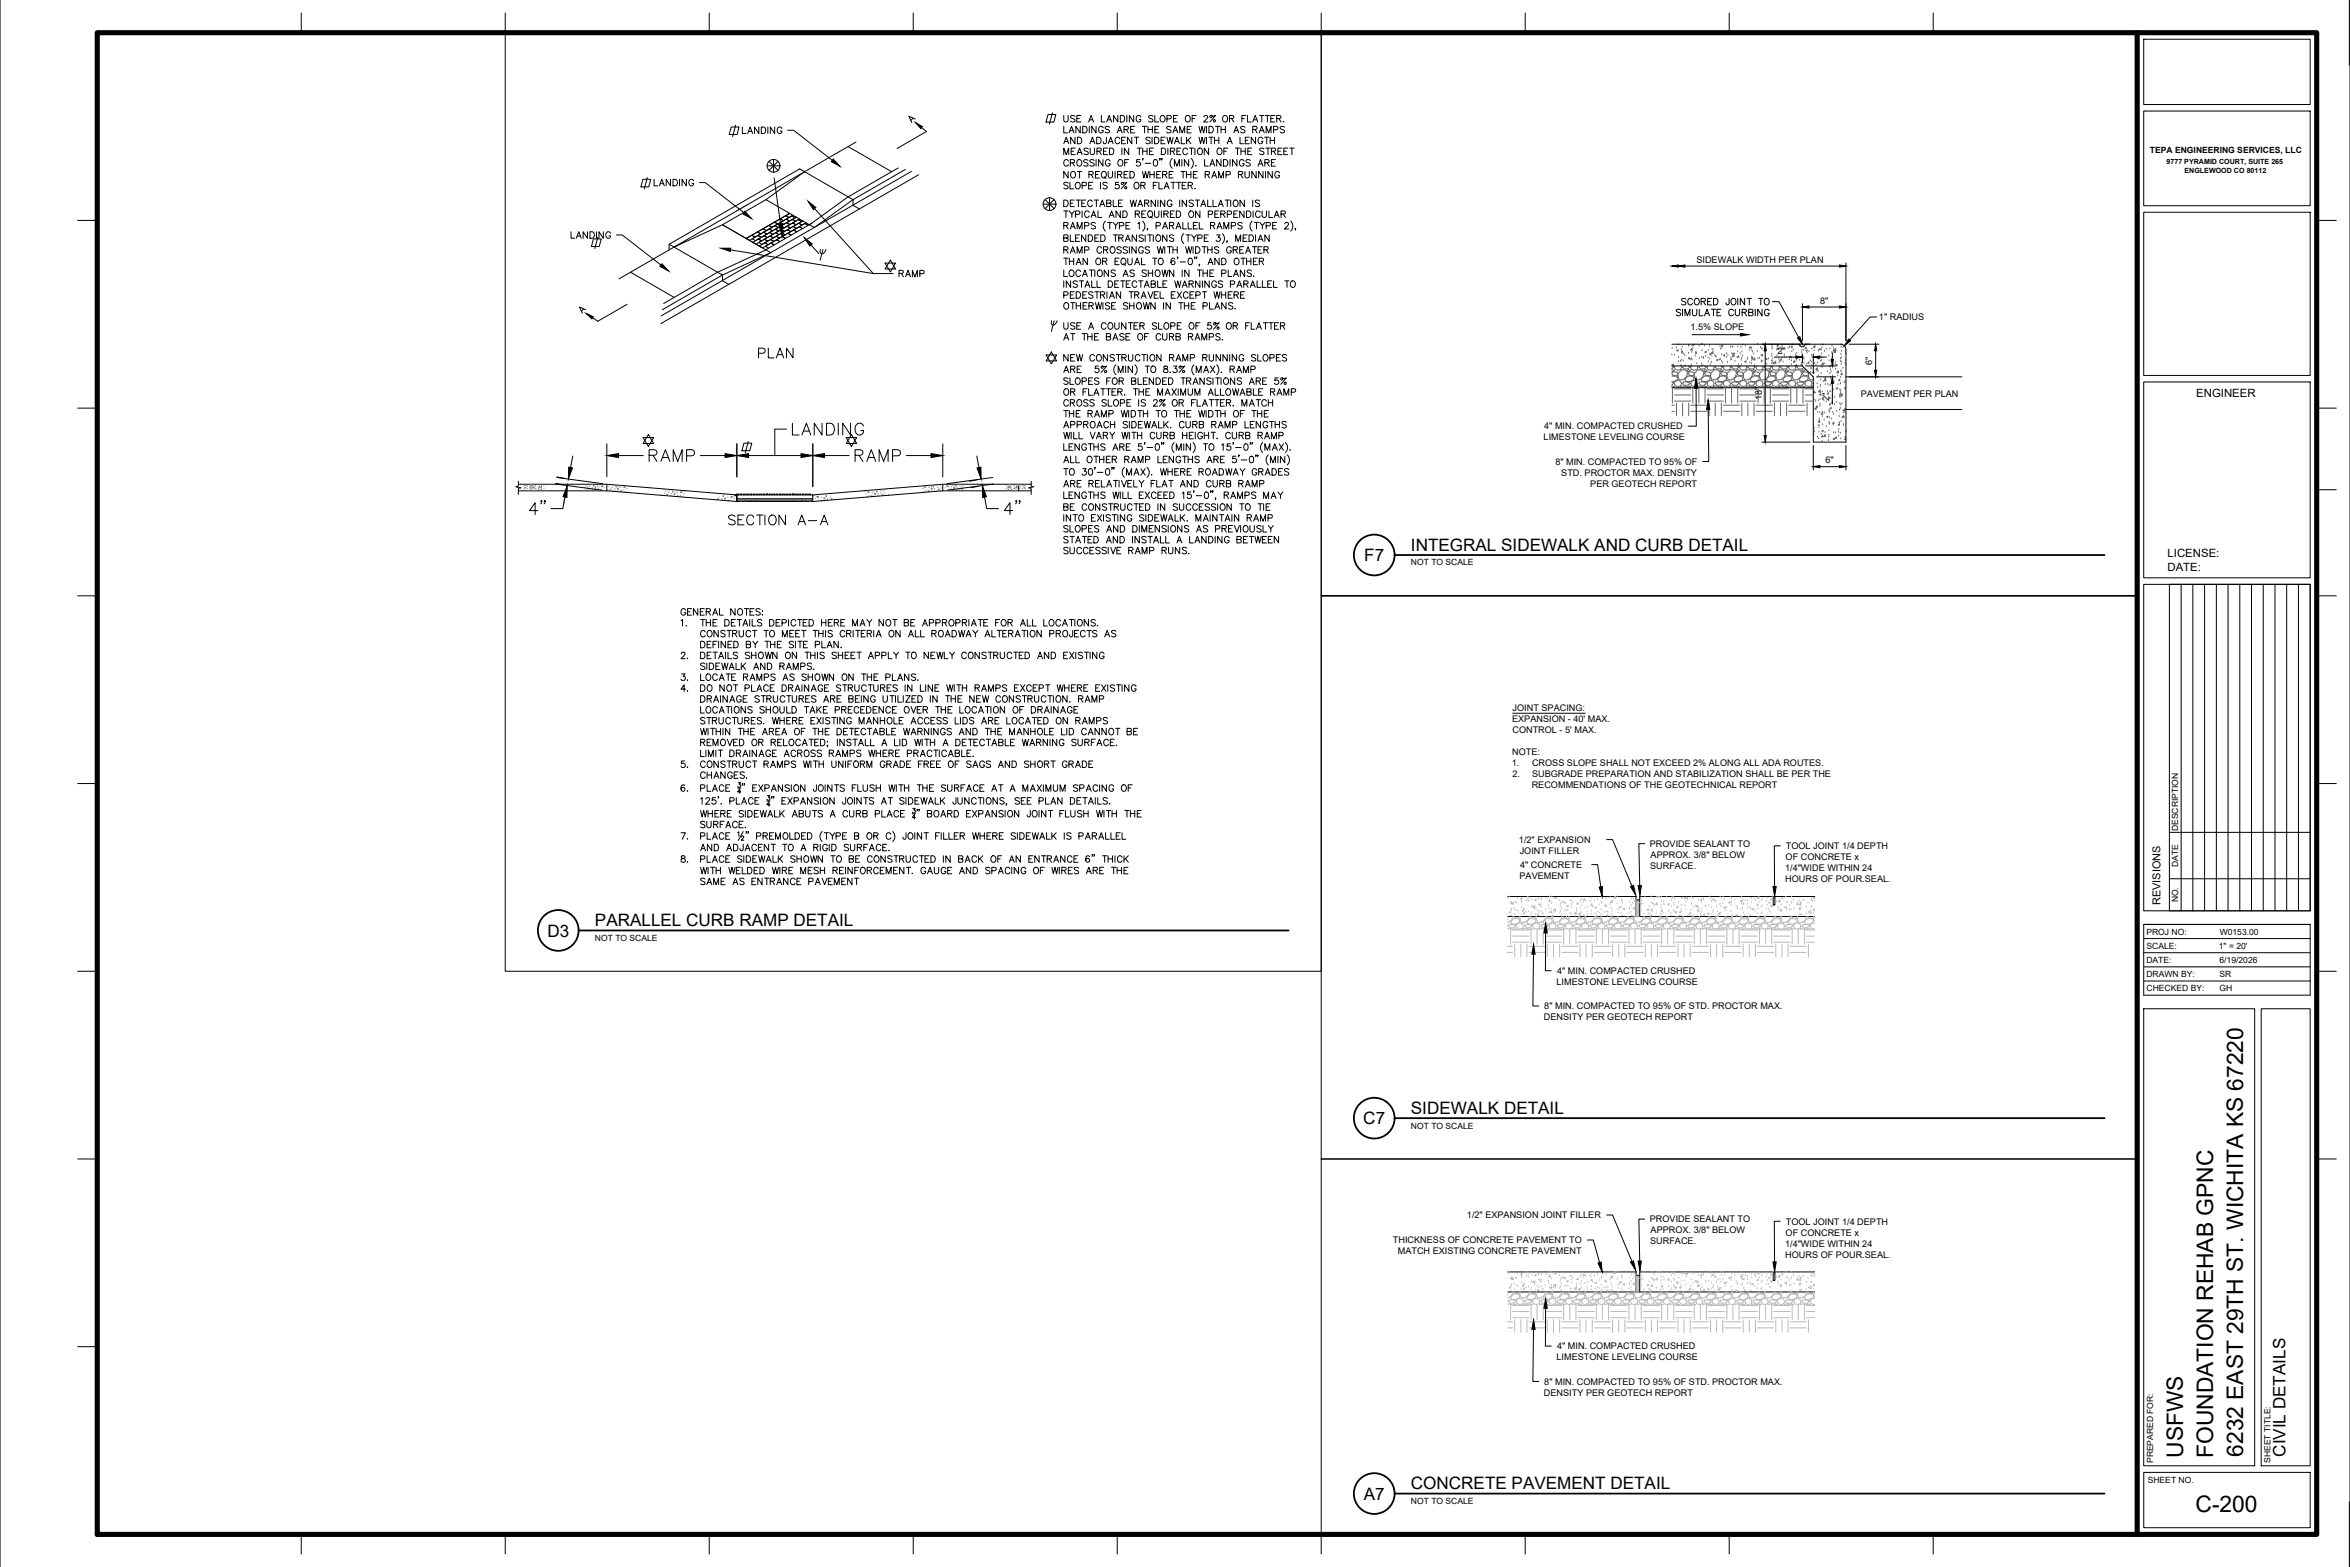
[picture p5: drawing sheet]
<svg xmlns="http://www.w3.org/2000/svg" width="914mm" height="610mm" viewBox="0 0 914 610" stroke-linecap="round" stroke-linejoin="round" font-family="sans-serif">
<defs><g id="words">
<g font-size="8.9">
<text x="849.5" y="567.1" transform="rotate(-90 849.5 567.1)">USFWS</text>
<text x="861.1" y="567.1" transform="rotate(-90 861.1 567.1)">FOUNDATION REHAB GPNC</text>
<text x="872.8" y="566.7" transform="rotate(-90 872.8 566.7)">6232 EAST 29TH ST. WICHITA KS 67220</text>
<text x="854.3" y="588.1">C-200</text>
</g>
<g font-size="6.7">
<text x="549" y="214.3">INTEGRAL SIDEWALK AND CURB DETAIL</text>
<text x="530.9" y="218.3">F7</text>
<text x="213" y="364.3">D3</text>
<text x="231.5" y="360.3">PARALLEL CURB RAMP DETAIL</text>
<text x="530.5" y="437.4">C7</text>
<text x="549" y="433.3">SIDEWALK DETAIL</text>
<text x="889.4" y="566.7" transform="rotate(-90 889.4 566.7)">CIVIL DETAILS</text>
<text x="549" y="579.4">CONCRETE PAVEMENT DETAIL</text>
<text x="530.7" y="583.4">A7</text>
</g>
<g font-size="4.4">
<text x="854.6" y="154.3">ENGINEER</text>
<text x="843.4" y="216.5">LICENSE:</text>
<text x="843.4" y="222.2">DATE:</text>
</g>
<text font-size="4.3" x="840.6" y="352.1" transform="rotate(-90 840.6 352.1)">REVISIONS</text>
<g font-size="3.5">
<text x="660.1" y="102.2">SIDEWALK WIDTH PER PLAN</text>
<text x="708.2" y="118.1">8&quot;</text>
<text x="731.1" y="124.6">1&quot; RADIUS</text>
<text x="657.8" y="128.5">1.5% SLOPE</text>
<text x="691.6" y="137.6">2&quot;</text>
<text x="728.5" y="141.9" transform="rotate(-90 728.5 141.9)">6&quot;</text>
<text x="685.5" y="155.7" transform="rotate(-90 685.5 155.7)">18&quot;</text>
<text x="724" y="154.3">PAVEMENT PER PLAN</text>
<text x="711.7" y="156" transform="rotate(-90 711.7 156)">2&quot;</text>
<text x="600.9" y="167">4&quot; MIN. COMPACTED CRUSHED</text>
<text x="600.6" y="171.3">LIMESTONE LEVELING COURSE</text>
<text x="605.2" y="180.8">8&quot; MIN. COMPACTED TO 95% OF</text>
<text x="607.5" y="185.1">STD. PROCTOR MAX. DENSITY</text>
<text x="710.3" y="180.2">6&quot;</text>
<text x="618.8" y="189.4">PER GEOTECH REPORT</text>
<text x="588.4" y="281">EXPANSION - 40' MAX.</text>
<text x="588.6" y="276.7">JOINT SPACING:</text>
<text x="588.5" y="285.3">CONTROL - 5' MAX.</text>
<text x="588.4" y="293.8">NOTE:</text>
<text x="588.3" y="298.1">1.</text>
<text x="596.1" y="298.1">CROSS SLOPE SHALL NOT EXCEED 2% ALONG ALL ADA ROUTES.</text>
<text x="588.6" y="302.3">2.</text>
<text x="596.1" y="302.3">SUBGRADE PREPARATION AND STABILIZATION SHALL BE PER THE</text>
<text x="596" y="306.6">RECOMMENDATIONS OF THE GEOTECHNICAL REPORT</text>
<text x="591" y="327.9">1/2&quot; EXPANSION</text>
<text x="642" y="329.5">PROVIDE SEALANT TO</text>
<text x="591.3" y="332.2">JOINT FILLER</text>
<text x="642.3" y="333.8">APPROX. 3/8&quot; BELOW</text>
<text x="694.8" y="334.6">OF CONCRETE x</text>
<text x="694.9" y="330.3">TOOL JOINT 1/4 DEPTH</text>
<text x="591.2" y="341.9">PAVEMENT</text>
<text x="591.5" y="337.7">4&quot; CONCRETE</text>
<text x="642.1" y="338.1">SURFACE.</text>
<text x="694.6" y="338.9">1/4&quot;WIDE WITHIN 24</text>
<text x="694.7" y="343.2">HOURS OF POUR.SEAL.</text>
<text x="605.6" y="383.2">LIMESTONE LEVELING COURSE</text>
<text x="605.9" y="378.9">4&quot; MIN. COMPACTED CRUSHED</text>
<text x="600.9" y="392.7">8&quot; MIN. COMPACTED TO 95% OF STD. PROCTOR MAX.</text>
<text x="600.8" y="396.9">DENSITY PER GEOTECH REPORT</text>
<text x="570.8" y="474">1/2&quot; EXPANSION JOINT FILLER</text>
<text x="642" y="475.6">PROVIDE SEALANT TO</text>
<text x="642.3" y="479.8">APPROX. 3/8&quot; BELOW</text>
<text x="694.9" y="476.4">TOOL JOINT 1/4 DEPTH</text>
<text x="542" y="483.7">THICKNESS OF CONCRETE PAVEMENT TO</text>
<text x="642.1" y="484.1">SURFACE.</text>
<text x="694.6" y="484.9">1/4&quot;WIDE WITHIN 24</text>
<text x="694.8" y="480.7">OF CONCRETE x</text>
<text x="543.9" y="488">MATCH EXISTING CONCRETE PAVEMENT</text>
<text x="694.7" y="489.2">HOURS OF POUR.SEAL.</text>
<text x="605.9" y="524.9">4&quot; MIN. COMPACTED CRUSHED</text>
<text x="605.6" y="529.2">LIMESTONE LEVELING COURSE</text>
<text x="600.9" y="538.7">8&quot; MIN. COMPACTED TO 95% OF STD. PROCTOR MAX.</text>
<text x="600.8" y="543">DENSITY PER GEOTECH REPORT</text>
</g>
<g font-size="3.3">
<text x="836.5" y="59.5">TEPA ENGINEERING SERVICES, LLC</text>
<text x="549" y="219.9">NOT TO SCALE</text>
<text x="847.5" y="323.3" transform="rotate(-90 847.5 323.3)">DESCRIPTION</text>
<text x="847.5" y="337.3" transform="rotate(-90 847.5 337.3)">DATE</text>
<text x="847.5" y="351" transform="rotate(-90 847.5 351)">NO.</text>
<text x="231.5" y="366">NOT TO SCALE</text>
<text x="835.2" y="363.6">PROJ NO:</text>
<text x="863.7" y="363.6">W0153.00</text>
<text x="835.3" y="369.1">SCALE:</text>
<text x="863.4" y="369.1">1&quot; = 20'</text>
<text x="835.2" y="374.6">DATE:</text>
<text x="863.6" y="374.6">6/19/2026</text>
<text x="835.2" y="380.1">DRAWN BY:</text>
<text x="863.6" y="380.1">SR</text>
<text x="835.2" y="385.6">CHECKED BY:</text>
<text x="863.6" y="385.6">GH</text>
<text x="549" y="439">NOT TO SCALE</text>
<text x="837.8" y="569.2" transform="rotate(-90 837.8 569.2)">PREPARED FOR:</text>
<text x="883.5" y="569.1" transform="rotate(-90 883.5 569.1)">SHEET TITLE:</text>
<text x="835.7" y="576.8">SHEET NO.</text>
<text x="549" y="585">NOT TO SCALE</text>
</g>
<g font-size="2.8">
<text x="843" y="63.9">9777 PYRAMID COURT, SUITE 265</text>
<text x="850" y="67.3">ENGLEWOOD CO 80112</text>
</g>
</g></defs>
<!-- layer: G-ANNO-TEXT -->
<g fill="none" stroke="#000" stroke-width=".7">
<path d="M542.7 215.9h276.2M225.2 362h276.2M542.7 435h276.2M542.7 581h276.2"/>
<circle cx="534.7" cy="215.9" r="7.9"/>
<circle cx="217.2" cy="362" r="7.9"/>
<circle cx="534.7" cy="435" r="7.9"/>
<circle cx="534.7" cy="581" r="7.9"/>
</g>
<!-- layer: D-DETAILS -->
<g fill="none" stroke="#000" stroke-width=".39">
<path d="M330 57l16.9 9.8M333.1 55.2l-20 11.6M298 77.7l18.8 10.8 15.1-10.8M311.2 65.7l-50.8 29.3M313.1 66.8l-50.8 29.3 18.8-8.7 16.9-9.7M313.1 66.8l18.8 10.9M313.1 66.8l-15.1 10.9M331.9 77.7v2.2l2.5 1.4M349.5 65.3l-19.5 11.3-15 10.8M352.3 65.9l-20.4 11.8M354.6 66.7l-97.3 56.2M357.4 68l-100.3 57.9"/>
<path d="M281.1 87.4l18.8 10.9-18.8 8.7M290.3 92.8l2.2-1.3 1.3 .7-2.2 1.3zM292.5 91.5l2.2-1.3 1.3 .8-2.2 1.2zM292.7 92.9l2.2-1.3 1.3 .8-2.2 1.2zM292.9 94.3l2.2-1.3 1.3 .7-2.2 1.3zM294.7 90.2l2.2-1.2 1.3 .7-2.2 1.3zM294.9 91.6l2.2-1.3 1.3 .8-2.2 1.3zM295.1 93l2.2-1.3 1.3 .7-2.2 1.3zM295.3 94.3l2.2-1.2 1.2 .7-2.2 1.3zM295.4 95.7l2.2-1.3 1.3 .8-2.2 1.3zM296.9 89l2.2-1.3 1.3 .7-2.2 1.3zM297.1 90.3l2.2-1.2 1.3 .7-2.2 1.3z"/>
<path d="M297.3 91.7l2.2-1.3 1.3 .8-2.2 1.2zM297.5 93.1l2.2-1.3 1.2 .7-2.2 1.3zM297.6 94.4l2.2-1.2 1.3 .7-2.2 1.3zM297.8 95.8l2.2-1.2 1.3 .7-2.2 1.2zM298 97.2l-18.8 8.7-21 12.2M299.1 96.5l-1.1 .7M299.1 87.7l2.2-1.3 1.3 .8-2.2 1.2zM299.3 89.1l2.2-1.3 1.3 .7-2.2 1.3zM299.5 90.4l2.2-1.2 1.3 .7-2.2 1.3zM299.7 91.8l2.2-1.3 1.2 .8-2.2 1.2zM299.8 93.2l2.2-1.3 1.3 .7-2.2 1.3zM300 94.6l2.2-1.3 1.3 .7-2.2 1.3z"/>
<path d="M301.3 86.4l2.3-1.2 1.2 .7-2.2 1.3zM301.5 87.8l2.2-1.3 1.3 .8-2.2 1.2zM301.7 89.2l2.2-1.3 1.3 .7-2.2 1.3zM301.9 90.5l2.2-1.2 1.2 .7-2.2 1.3zM302 91.9l2.2-1.3 1.3 .8-2.2 1.2zM302.2 93.3l2.2-1.3 1.3 .7-2.2 1.3zM303.6 85.2l2.2-1.3 1.2 .7-2.2 1.3zM303.7 86.5l2.2-1.2 1.3 .7-2.2 1.3zM303.9 87.9l2.2-1.3 1.3 .8-2.2 1.2zM304.1 89.3l2.2-1.3 1.2 .7-2.2 1.3zM304.2 90.6l2.2-1.2 1.3 .7-2.2 1.3zM304.4 92l2.2-1.3 1.3 .8-2.2 1.2z"/>
<path d="M305.9 85.3l2.2-1.3 1.3 .7-2.2 1.3zM306.1 86.6l2.2-1.2 1.3 .7-2.2 1.3zM306.3 88l2.2-1.3 1.2 .8-2.2 1.2zM306.4 89.4l2.2-1.3 1.3 .7-2.2 1.3zM306.6 90.7l2.2-1.2 1.3 .7-2.2 1.3zM308.5 86.7l2.2-1.3 1.2 .8-2.2 1.3zM308.6 88.1l2.2-1.3 1.3 .8-2.2 1.2zM308.8 89.5l2.2-1.3 1.3 .7-2.2 1.3zM311 88.2l2.2-1.3 1.3 .8-2.2 1.2zM316 86.8l-1.5 .9-1.3-.8 .4-.2-1.5 .9-1.3-.8 1.6-.9-.5 .3-1.2-.8 .4-.2-1.5 .9-1.3-.7 1.5-.9-.4 .2-1.3-.7 .4-.3-1.5 .9-1.2-.7 1.5-.9-17 9.8M245.3 105.9l17 9.8M281.1 107l-23.4 13.5"/>
<path d="M281.1 107l-18.8-10.9-21.5 12.4M281.1 107v2.2l2.6 1.5M201.7 188.4h34.4M201.7 190.9h34.4M216.3 188.3l17.9 2.4M216.6 185.8l17.9 2.4M236.1 190.9v-2.5l50.6 4.1M236.1 190.9l50.6 4.2v-2.6h29.6M286.1 192.6l.1 .3h-.3zM286.7 192.5v2h29.6M286.7 192.6v2.5h29.6M286.7 192.5v-.3h.6v.3"/>
<path d="M286.7 194h29.6M288 192.5v-.3h.6v.3M289.2 192.5v-.3h.7v.3M290.5 192.5v-.3h.6l.1 .3M291.8 192.5v-.3h.6v.3M293.1 192.5v-.3h.6v.3M294.3 192.5v-.3h.7v.3M295.6 192.5v-.3h.6v.3M296.9 192.5v-.3h.6v.3M298.2 192.5l-.1-.3h.7v.3M299.4 192.5v-.3h.7v.3M300.7 192.5v-.3h.6v.3"/>
<path d="M302 192.5v-.3h.6v.3M303.3 192.5l-.1-.3h.7v.3M304.5 192.5v-.3h.7v.3M305.8 192.5v-.3h.6l.1 .3M307.1 192.5v-.3h.6v.3M308.4 192.5l-.1-.3h.7v.3M309.6 192.5v-.3h.6l.1 .3M310.9 192.5v-.3h.6l.1 .3M312.2 192.5v-.3h.6v.3M313.5 192.5l-.1-.3h.7v.3M314.7 192.5v-.3h.6l.1 .3M316.3 193h.1"/>
<path d="M316.3 192.5v2.6M366.8 190.9v-2.5l-50.5 4.1M366.8 188.4h34.4M366.8 190.9h34.4M366.8 190.9l-50.5 4.2M386.3 185.8l-17.9 2.4M386.6 188.3l-17.9 2.4M396.4 188.4v2.5M586.7 356.6h119.4M586.7 348.8h49.9v7.8M636.6 350.1h1.4M706.1 348.8h-15.5v3.2h-.6v-3.2h-52v7.8"/>
<path d="M586.7 494.8h49.9v7.8M636.6 496.1h1.4M706.1 494.8h-15.5v3.3h-.6v-3.3h-52v7.8M586.7 502.6h119.4"/>
</g>
<!-- layer: D-HATCH -->
<g fill="none" stroke="#bababa" stroke-width=".39">
<path d="M586.7 357.8h.1M586.7 349.1v.2M587.1 359.7l1.2-.1 1.3 .3v.4l-.5 .6-1.5 .1-.7-.8zM587.2 348.9h.1M587.7 351.2l.6-.2-.2 .4zM587.8 355h-.5l.4-.4 .1 .4M587.9 356.2h.1M588 353.7h.1M588 354.3h.1M588.1 351.1h.1M588.7 356.6l-.4 1.2-1.6 1M588.8 351l.1 .8-.7-.1z"/>
<path d="M588.9 357.4h1.6l.9 .6-.3 .9-1.3 .6-1.6-.1-.5-.7zM589 353.5h.1M589.2 356.6l.3 .5 1.6 .2 .3-.7v1l.5 1.2 1.4 .1 1.4-1.1 .3-1.2M589.3 355.7h.1M589.6 351.2h.1M590 354h.1M590 351.3h.1M590.4 359.4l1-.3 1 .3 .4 .9-.3 .8-1.1 .4-1.1-.4-.3-.8zM590.5 349.6h.1M590.7 354.5h.1M591.9 355.6h.1M591.9 351h.1"/>
<path d="M592 353.1h.1M592.1 350.6h.1M592.1 349.3l.1 .5-.5-.1zM592.3 354.2l.5-.2-.1 .5zM592.8 353.7h.1M593.1 353.7h.1M593.2 355l.1 .5h-.5zM593.4 359.7l1.3-.1 1.2 .3 .1 .4-.6 .6-1.4 .1-.7-.8zM593.8 354.9h.1M594.1 350.4h.1M594.2 348.8l.3 .2 .1-.2M594.6 349.8h.1"/>
<path d="M594.7 354.7h.1M594.8 350.6h.1M595.2 357.4h1.7l.8 .6-.2 .9-1.4 .6-1.6-.1-.4-.7zM595.5 356.6l.4 .5 1.6 .2 .3-.7v1l.5 1.2 1.3 .1 1.4-1.1 .4-1.2M595.7 356h.1M595.8 355.1h.1M595.9 352.6h.1M596 350h.1M596.9 352.3l.1 .7-.7-.1zM597.2 353.8h.1M597.6 355.8h.1M597.6 349.8l.1 .5-.5-.1z"/>
<path d="M597.6 353h.1M598.2 354.2h.1M598.5 349.6h.1M598.6 355.5l.1 .5h-.4zM598.7 349.9h.1M598.7 351.8l.5-.2-.1 .4zM598.8 354.8h.1M599.5 352.8h.1M599.7 354.6h.1M599.7 350h.1M599.7 352.1h.1M599.8 359.7l1.2-.1 1.3 .3v.4l-.5 .6-1.5 .1-.7-.8z"/>
<path d="M599.8 349.5h.1M600 355.9h.1M600.4 355.4h.1M601.3 354h.1M601.6 349.8h.1M601.6 357.4h1.6l.9 .6-.3 .9-1.3 .6-1.6-.1-.5-.7zM601.9 356.6l.3 .5 1.6 .2 .3-.7M602.4 352.4h.1M602.7 353.4h.1M602.7 350.1h.1M602.9 355h.1M603 348.9h.1"/>
<path d="M603 350.3l.1 .5-.4-.1zM603.3 354.9l.5-.3-.2 .5zM603.6 354h.1M603.7 351.5h.1M603.8 349h.1M604.1 356l.1 .5-.5-.1zM604.2 356.6l-.1 1 .5 1.2 1.4 .1 1.4-1.1 .3-1.2M604.4 349.4h.1M604.5 355.1h.1M605.1 353.6l.1 .7-.7-.1zM605.1 349.3l.5-.2-.1 .5zM605.2 354.8h.1"/>
<path d="M605.3 354.2h.1M606.1 359.7l1.3-.1 1.2 .3 .1 .4-.6 .6-1.4 .1-.7-.8zM606.8 350.3h.1M606.9 355.2h.1M607.1 352.7h.1M607.2 354.5h.1M607.3 351.7h.1M607.4 356h.1M607.5 353.5h.1M607.6 351h.1M607.9 357.4h1.7l.8 .6-.2 .9-1.4 .6-1.6-.1-.4-.7zM608.2 356.6l.4 .5 1.6 .2 .3-.7v1l.5 1.2 1.3 .1 1.4-1.1 .4-1.2"/>
<path d="M608.5 350.8l.1 .4h-.5zM608.9 354.3h.1M609.2 351.5h.1M609.4 354.3h.1M609.5 359.4l1-.3 1 .3 .4 .9-.4 .8-1 .4-1.1-.4-.4-.8zM609.6 356.5l-.1 .1M609.6 352.4l.6-.2-.2 .5zM610 354.1h.1M610.9 350.4h.1M611 355.3h.1M611.3 355.6h.1M611.4 353h.1"/>
<path d="M611.5 350.5h.1M611.5 351.9h.1M612.1 351.1h.1M612.5 359.7l1.2-.1 1.3 .3v.4l-.5 .6-1.5 .1-.7-.8zM612.9 356.5h.1M613.2 354.8l.1 .8-.7-.1zM613.4 353.6h.1M613.5 354.5h.1M614 351.2l.1 .5h-.5zM614.2 355.5l.5-.2-.1 .4zM614.3 357.4h1.6l.9 .6-.3 .9-1.3 .6-1.6-.1-.5-.7zM614.6 356.6l.3 .5 1.6 .2 .4-.7-.1 1 .5 1.2 1.4 .1 1.4-1.1 .3-1.2"/>
<path d="M614.8 356.2h.1M614.8 353.5h.1M614.9 350.6h.1M615.1 355.5h.1M615.2 355h.1M615.3 352.4h.1M615.4 349.9h.1M616 351.1h.1M616.1 349.9l.5-.2-.2 .5zM616.3 356.2h.1M616.8 353.2h.1M616.9 350.5h.1"/>
<path d="M617.5 354.7h.1M617.6 355.9h.1M617.8 352.8h.1M618.8 350.2h.1M618.8 359.7l1.3-.1 1.2 .3 .1 .4-.6 .6-1.4 .1-.7-.8zM619 350.8h.1M619.1 355.7h.1M619.1 354.4h.1M619.2 351.9h.1M619.3 349.4h.1M619.4 351.7l.1 .5-.4-.1zM619.7 352.8h.1"/>
<path d="M620.4 350.4h.1M620.6 353l.5-.2-.1 .5zM620.6 357.4h1.7l.8 .6-.2 .9-1.4 .6-1.6-.1-.4-.7zM620.7 355.5h.1M621.4 356.6l-.1-.5-.4 .5 .4 .5 1.6 .2 .3-.7M621.6 354.8h.1M621.6 349.8h.1M622.3 352h.1M622.4 355.2h.1M622.9 356.5h.1M623 353.9h.1M623.1 351.4h.1"/>
<path d="M623.1 350.9h.1M623.2 348.9h.1M623.2 355.9h.1M623.2 356.6v1l.5 1.2 1.3 .1 1.4-1.1 .4-1.2M624.4 355h.1M624.5 352.2h.1M624.9 349.6h.1M624.9 352.2l.1 .5-.5-.1zM625.1 356.1l.6-.2-.2 .4zM625.2 354.7h.1M625.2 359.7l1.2-.1 1.3 .3v.4l-.5 .6-1.5 .1-.7-.8zM625.7 355h.1"/>
<path d="M626.4 352h.1M626.5 349.2h.1M626.7 351.3h.1M626.9 355.9h.1M627 353.4h.1M627 357.4h1.6l.9 .6-.3 .9-1.3 .6-1.6-.1-.5-.7zM627 350.5l.5-.1-.1 .4zM627 350.8h.1M627.1 351.1h.1M627.3 354.6h.1M627.3 356.6l.3 .5 1.6 .2 .3-.7M627.3 356h.1"/>
<path d="M628.4 348.8l-.5 .5 .7 .1-.1-.6M628.4 349h.1M629.2 351.6h.1M629.3 348.8h.1M629.6 356.6l-.1 1 .5 1.2 1.4 .1 1.4-1.1 .3-1.2M629.6 353.9h.1M629.7 355.2h.1M630.4 352.7v.4h-.4zM630.8 355.4h.1M630.9 352.8h.1M631 350.3h.1M631.1 350.5h.1"/>
<path d="M631.2 351.3h.1M631.3 356.2h.1M631.5 353.6l.6-.2-.2 .5zM631.5 359.7l1.3-.1 1.2 .3 .1 .4-.6 .6-1.4 .1-.7-.8zM632.1 354h.1M633.3 357.4h1.7l.8 .6-.2 .9-1.4 .6-1.6-.1-.4-.7zM633.6 356.6l.4 .5 1.6 .2 .3-.7v1l.5 1.2 1.3 .1 1.4-1.1 .4-1.2M633.8 355.4h.1M634 353.7h.1M634 353.2h.1M634.1 351h.1M634.6 354.9h.1"/>
<path d="M634.7 352.4h.1M634.8 349.8h.1M634.9 356.3h.1M634.9 359.4l1-.3 1 .3 .4 .9-.4 .8-1 .4-1.1-.4-.4-.8zM635.3 351.5h.1M635.4 356.4h.1M635.6 349.7h.1M635.8 353.1l.1 .5h-.4zM636 350.7h.1M636.6 349.9l-.6 .6 .6 .1M636.7 350.1l-.1 .1M637.2 350.1l-.6 .6"/>
<path d="M637.6 350.1l-1 1M637.9 359.7l1.2-.1 1.3 .3v.4l-.5 .6-1.5 .1-.7-.8zM638 350.1l-1.4 1.5M638 350.6l-1.4 1.4M638 351l-1.4 1.5M638 351.5l-1.4 1.4M638 351.9l-1.4 1.5M638 352.4l-1.4 1.4M638 352.8l-1.4 1.4M638 353.3l-1.4 1.4M638 353.7l-1.4 1.5M638 354.1l-1.4 1.5"/>
<path d="M638 354.6l-1.4 1.4M638 355l-1.5 1.6M638 355.5l-1 1.1M638 355.9l-.6 .7M638 356.4l-.1 .2M638 351.1l.5-.1-.2 .4-.3-.2M638.5 352.4h.1M638.6 354.3h.1M638.7 351.8h.1M638.8 349.3h.1M638.9 350.3h.1M639.3 351.6h.1"/>
<path d="M639.7 355.7h.1M639.7 357.4h1.6l.9 .6-.3 .9-1.3 .6-1.6-.1-.5-.7zM640 356.6l.3 .5 1.6 .2 .4-.7-.1 1 .5 1.2 1.4 .1 1.4-1.1 .3-1.2M640 349h.1M641.3 353.6l.1 .5h-.5zM641.6 355.5h.1M641.7 352.7h.1M641.9 355.7h.1M642.4 356.3h.1M642.5 348.8h.1M642.5 353.8h.1M642.5 354.2l.5-.2-.1 .5z"/>
<path d="M642.6 351.3h.1M642.6 356.2h.1M642.9 351.6h.1M643.4 351.8h.1M643.6 352.4h.1M643.7 349.7h.1M644.2 359.7l1.3-.1 1.2 .3 .1 .4-.6 .6-1.4 .1-.7-.8zM644.5 355.1h.1M644.5 348.8h.3M644.7 351.2l.1 .7-.7-.1zM645.4 348.8h.4M645.6 349.4h.1"/>
<path d="M646 355.9h.1M646 357.4h1.7l.8 .6-.2 .9-1.4 .6-1.6-.1-.4-.7zM646.2 355.8h.1M646.3 356.6l.4 .5 1.6 .2 .3-.7M646.3 353.3h.1M646.4 350.8h.1M646.5 352.1h.1M646.5 349h.1M646.8 354.1l.1 .5-.5-.1zM647.1 355.4h.1M647.4 350.9h.1M647.5 352h.1"/>
<path d="M648.5 349.1h.1M648.6 356.6v1l.5 1.2 1.3 .1 1.4-1.1 .4-1.2M648.9 351.8l.5-.2-.1 .4zM649.3 354.4h.1M650.1 356h.1M650.2 355.3h.1M650.3 352.7h.1M650.4 350.2h.1M650.6 349.1h.1M650.6 359.7l1.2-.1 1.3 .3v.4l-.5 .6-1.5 .1-.7-.8zM651.2 354.2h.1M651.2 348.8l.1 .5h-.5z"/>
<path d="M651.3 351.4h.1M651.5 354.7h.1M651.6 352.1h.1M651.8 350.1h.1M652.2 354.6l.1 .4h-.4zM652.4 357.4h1.6l.9 .6-.3 .9-1.3 .6-1.6-.1-.5-.7zM652.7 356.6l.3 .5 1.6 .2 .4-.7-.1 1 .5 1.2 1.4 .1 1.4-1.1 .3-1.2M652.9 352.4v.8l-.6-.1zM653.2 351.2h.1M653.3 356.3h.1M653.5 354.8l.5-.2-.2 .5zM653.9 359.4l1-.3 1 .3 .4 .9-.3 .8-1.1 .4-1.1-.4-.3-.8z"/>
<path d="M654.1 353.8h.1M654.1 354.7h.1M654.1 356.2h.1M654.2 352.2h.1M654.3 349.7h.1M654.7 349.3h.1M655.3 349.3l.5-.2-.1 .5zM655.6 352.3h.1M656 353.9h.1M656.1 350.8h.1M656.3 349.4h.1M656.6 349.3l.1 .5h-.4z"/>
<path d="M656.9 356.2h.1M656.9 359.7l1.3-.1 1.2 .3 .1 .4-.6 .6-1.4 .1-.7-.8zM657.7 355l.1 .5h-.5zM657.8 355.6h.1M658 354.2h.1M658.1 351.7h.1M658.2 349.2h.1M658.2 356.4h.1M658.7 357.4h1.7l.8 .6-.2 .9-1.4 .6-1.6-.1-.4-.7zM658.7 349.5h.1M658.8 355.9h.1M658.9 353.2h.1"/>
<path d="M659 356.6l.4 .5 1.6 .2 .3-.7v1l.5 1.2 1.3 .1 1.4-1.1 .4-1.2M659.7 352.5h.1M659.8 352.4l.6-.2-.2 .4zM660.3 359.4l1-.3 1 .3 .4 .9-.4 .8-1 .4-1.1-.4-.4-.8zM660.4 353.1h.1M660.8 352.9h.1M660.9 350.2h.1M661 353.7l.1 .7-.7-.1zM661.7 355.6h.1M661.8 356.2h.1M661.9 353.7h.1M662 351.1h.1"/>
<path d="M662.1 349.8l.1 .5-.5-.1zM662.2 354.8h.1M662.8 349.9h.1M662.8 349.7h.1M663.2 355.5l.1 .5h-.5zM663.3 359.7l1.2-.1 1.3 .3v.4l-.5 .6-1.5 .1-.7-.8zM663.7 352.6h.1M663.7 352.7h.1M664.4 355.5l.5-.3-.1 .5zM664.8 352.4h.1M665.1 357.4h1.6l.9 .6-.3 .9-1.3 .6-1.6-.1-.5-.7zM665.3 348.8h.1"/>
<path d="M665.4 356.6l.3 .5 1.6 .2 .3-.7M665.7 349.5h.1M665.8 355.7h.1M665.8 353.1h.1M665.9 350.6h.1M666.3 349.9l.5-.2-.2 .5zM666.5 354.9h.1M666.7 354.1h.1M666.9 349.8h.1M667.6 350.3l.1 .5-.5-.1zM667.7 356.6l-.1 1 .5 1.2 1.4 .1 1.4-1.1 .3-1.2M667.8 352.8h.1"/>
<path d="M668.4 354.7h.1M668.5 351.9h.1M668.6 356l.1 .5-.4-.1zM669.1 355l.1 .7-.7-.1zM669.3 351.6h.1M669.3 349h.1M669.6 355.2h.1M669.6 359.7l1.3-.1 1.2 .3 .1 .4-.6 .6-1.4 .1-.7-.8zM669.7 352.6h.1M669.8 350.1h.1M670.4 351.7h.1M670.5 348.9h.1"/>
<path d="M670.8 353l.5-.2-.1 .5zM670.9 350h.1M671.1 353.3h.1M671.3 354.3h.1M671.4 357.4h1.7l.8 .6-.2 .9-1.4 .6-1.6-.1-.4-.7zM671.7 356.6l.4 .5 1.6 .2 .3-.7M671.9 353h.1M673 350.8l.1 .4h-.4zM673.3 351.3h.1M673.4 349.1h.1M673.5 354.6h.1M673.7 352.1h.1"/>
<path d="M673.7 349.5h.1M673.7 350.9h.1M674 356h.1M674.1 356.5l-.1 1.1 .5 1.2 1.3 .1 1.4-1.1 .4-1.2M674.1 356.5h.1M675 350.2h.1M675.3 356.1l.6-.2-.2 .4zM675.6 352.5h.1M676 353.2h.1M676 356.4h.1M676 359.7l1.2-.1 1.3 .3v.4l-.5 .6-1.5 .1-.7-.8zM676.1 353.7h.1"/>
<path d="M677 356.5l.3-.3v.3M677.2 350.5l.5-.2-.1 .5zM677.5 354.1h.1M677.5 349.3h.1M677.6 351.5h.1M677.7 349h.1M677.8 357.4h1.6l.9 .6-.3 .9-1.3 .6-1.6-.1-.5-.7zM678 353.4h.1M678.1 356.6l.3 .5 1.6 .2 .4-.7-.1 1 .5 1.2 1.4 .1 1.4-1.1 .3-1.2M678.1 350.6h.1M678.2 350.1h.1M678.5 355.2h.1"/>
<path d="M678.5 351.2l.1 .5h-.5zM678.9 356h.1M679.1 350.3h.1M679.3 359.4l1-.3 1 .3 .4 .9-.3 .8-1.1 .4-1.1-.4-.3-.8zM680 350.4h.1M680 351.8h.1M680 353.4h.1M680.9 353h.1M681.2 356.1h.1M681.3 353.6h.1M681.4 351h.1M681.5 349.5h.1"/>
<path d="M681.8 353.6l.5-.2-.2 .5zM682.3 359.7l1.3-.1 1.2 .3 .1 .4-.6 .6-1.4 .1-.7-.8zM682.6 349.3h.1M682.9 350h.1M682.9 354.4h.1M683.2 350.5h.1M683.7 355.4h.1M684 351.7v.5l-.4-.1zM684.1 353.5h.1M684.1 357.4h1.7l.8 .6-.2 .9-1.4 .6-1.6-.1-.4-.7zM684.4 348.8l.1 .7-.7-.1zM684.4 356.6l.4 .5 1.6 .2 .3-.7"/>
<path d="M684.4 351h.1M685.2 355.6h.1M685.3 353h.1M685.4 350.5h.1M685.6 355.1h.1M685.6 349.7h.1M685.7 352.4h.1M686.6 356.5h.2M686.7 356.6v1l.5 1.2 1.3 .1 1.4-1.1 .4-1.2M687.2 350.7h.1M687.3 353.7h.1M687.6 352.1h.1"/>
<path d="M687.7 349.4h.1M688.1 351.1l.6-.2-.2 .5zM688.2 353.7h.1M688.5 354.8h.1M688.7 359.7l1.2-.1 1.3 .3v.4l-.5 .6-1.5 .1-.7-.8zM688.9 350.2h.1M689.1 355h.1M689.2 352.5h.1M689.3 349.9h.1M689.4 352.2l.1 .5-.4-.1zM689.6 349.1h.1M689.7 349.8h.1"/>
<path d="M690.5 357.4h1.6l.9 .6-.3 .9-1.3 .6-1.6-.1-.5-.7zM690.8 356.6l.3 .5 1.6 .2 .3-.7M691.3 350.9h.1M691.8 352.9h.1M691.9 350.7l.6-.6 .1 .7zM692.2 353.9h.1M692.7 354.2l.5-.2-.1 .5zM692.9 354.5h.1M693 352h.1M693.1 356.6l-.1 1 .5 1.2 1.4 .1 1.4-1.1 .3-1.2M693.1 349.5h.1M693.3 354.1h.1"/>
<path d="M693.3 349.5h.1M693.7 350h.1M694.7 348.8h.3M694.9 352.7l.1 .4h-.5zM695 359.7l1.3-.1 1.2 .3 .1 .4-.6 .6-1.4 .1-.7-.8zM695.2 353.9h.1M695.3 351.1h.1M696.1 356.5h.1M696.2 352.1h.1M696.3 354.1h.1M696.8 356.5h.1M696.8 357.4h1.7l.8 .6-.2 .9-1.4 .6-1.6-.1-.4-.7z"/>
<path d="M696.9 353.9h.1M697 351.4h.1M697.1 348.9h.1M697.1 356.6l.4 .5 1.6 .2 .3-.7M697.2 350.9h.1M697.8 350.2h.1M698.1 353.5h.1M699.1 351.7l.5-.1-.1 .4zM699.4 351.2h.1M699.4 356.6v1l.5 1.2 1.3 .1 1.4-1.1 .4-1.2M700.1 350.5h.1M700.4 354.2h.1"/>
<path d="M700.4 355.9h.1M700.4 353.1v.5h-.4zM700.7 351.3v.8l-.6-.1zM700.7 351.4h.1M700.7 356h.1M700.8 353.4h.1M700.9 355.9h.1M700.9 350.9h.1M701.4 359.7l1.2-.1 1.3 .3v.4l-.5 .6-1.5 .1-.7-.7zM701.9 350.4h.1M702.8 355.6h.1M702.9 352.9h.1"/>
<path d="M703.2 357.4h1.6l.9 .6-.3 .9-1.3 .6-1.6-.1-.5-.7zM703.5 356.6l.3 .5 1.6 .2 .4-.7-.1 1 .4 .9M703.5 351.4h.1M703.7 354.8l.5-.2-.2 .5zM704.4 354.4h.1M704.6 355.5h.1M704.7 352.9h.1M704.7 350.4h.1M704.8 352.6h.1M704.8 355.2h.1M704.9 349.9h.1M705.1 350.6h.1"/>
<path d="M705.5 349.3l.5-.2-.1 .4zM705.7 355.2h.1M705.8 353.6l.1 .5h-.4zM706 350.5h.1M706.1 359.2l-1.4 .2-.4 .9 .3 .8 1.5 .2M586.6 360.2h.1M586.6 370.5h2M586.6 368.2h2M586.6 361.3l1.6 .3M587.8 361.6v5.7M588.6 366.6h6.3M588.6 364.2h6.3"/>
<path d="M588.6 361.8h6.3M588.8 361.6l.4-.3 .6 .3M589.4 367.3v4.9M591.8 367.3v4.9M592.6 361.6l.3-.3 1.7 .3M594.1 367.3v4.9M594.9 370.5h6.4M594.9 368.2h6.4M595.2 361.6l.3-.3 .7 .3M595.7 361.6v5.7M596.3 360.3l.4 .8 1.1 .4 1-.4 .4-.8-.4-.9-1-.3-1 .3-.4 .9M598.1 361.6v5.7"/>
<path d="M598.9 361.6l.4-.3 1.6 .3M600.5 361.6v5.7M601.3 366.6h6.3M601.3 364.2h6.3M601.3 361.8h6.3M601.5 361.6l.4-.3 .6 .3M602.1 367.3v4.9M602.7 360.3l.3 .8 1.1 .4 1.1-.4 .3-.8-.4-.9-1-.3-1 .3-.4 .9M604.5 367.3v4.9M605.3 361.6l.3-.3 1.7 .3M606.8 367.3v4.9M607.6 370.5h6.4"/>
<path d="M607.6 368.2h6.4M607.9 361.6l.3-.3 .6 .3M608.4 361.5v5.8M610.8 361.5v5.8M611.6 361.6l.4-.3 1.6 .3M613.2 361.5v5.8M614 366.6h6.3M614 364.2h6.3M614 361.8h6.3M614.2 361.6l.4-.3 .6 .3M614.8 367.3v4.9M615.4 360.3l.3 .8 1.1 .4 1.1-.4 .3-.8-.4-.9-1-.3-1 .3-.4 .9"/>
<path d="M617.2 367.3v4.9M617.9 361.6l.4-.3 1.7 .3M619.5 367.3v4.9M620.3 370.5h6.4M620.3 368.2h6.4M620.6 361.6l.3-.3 .6 .3M621.1 361.5v5.8M621.7 360.3l.4 .8 1.1 .4 1-.4 .4-.8-.4-.9-1-.3-1 .3-.4 .9M623.5 361.5v5.8M624.3 361.6l.4-.3 1.7 .3M625.9 361.5v5.8M626.7 366.6h6.3"/>
<path d="M626.7 364.2h6.3M626.7 361.8h6.3M626.9 361.6l.4-.3 .8 .2-.2 .1M627.5 367.3v4.9M628.1 360.3l.3 .8 1.1 .4 1.1-.4 .3-.8-.4-.9-1-.3-1 .3-.4 .9M629.9 367.3v4.9M630.6 361.6l.4-.3 1.6 .1 .1 .2M632.2 367.3v4.9M633 370.5h6.4M633 368.2h6.4M633.3 361.6l.3-.3 .8 .2-.2 .1M633.8 361.5v5.8"/>
<path d="M636.2 361.5v5.8M637 361.6l.4-.3 1.5 .1 .2 .2M638.6 361.5v5.8M639.4 366.6h6.3M639.4 364.2h6.3M639.4 361.8h6.3M639.6 361.6l.4-.3 .8 .2-.2 .1M640.2 367.3v4.9M640.8 360.3l.3 .8 1.1 .4 1.1-.4 .3-.8-.4-.9-1-.3-1 .3-.4 .9M642.6 367.3v4.9M643.3 361.6l.4-.3 1.6 .1 .1 .2M644.9 367.3v4.9"/>
<path d="M645.7 370.5h6.4M645.7 368.2h6.4M646 361.6l.3-.3 .8 .2-.2 .1M646.5 361.5v5.8M647.1 360.3l.4 .8 1.1 .4 1-.4 .4-.8-.4-.9-1-.3-1 .3-.4 .9M648.9 361.5v5.8M649.7 361.6l.4-.3 1.5 .1 .2 .2M651.3 361.5v5.8M652.1 366.6h6.3M652.1 364.2h6.3M652.1 361.8h6.3M652.3 361.6l.4-.3 .8 .2-.2 .1"/>
<path d="M652.9 367.3v4.9M655.3 367.3v4.9M656 361.6l.4-.3 1.6 .1 .1 .2M657.6 367.3v4.9M658.4 370.5h6.4M658.4 368.2h6.4M658.7 361.6l.3-.3 .8 .2-.2 .1M659.2 361.5v5.8M661.6 361.4v5.9M662.4 361.6l.4-.3 1.5 .1 .2 .2M664 361.4v5.9M664.8 366.6h6.3"/>
<path d="M664.8 364.2h6.3M664.8 361.8h6.3M665 361.6l.4-.3 .8 .2-.2 .1M665.6 367.3v4.9M666.2 360.3l.3 .8 1.1 .4 1.1-.4 .3-.8-.4-.9-1-.3-1 .3-.4 .9M668 367.3v4.9M668.7 361.6l.4-.3 1.6 .1 .1 .2M670.3 367.3v4.9M671.1 370.5h6.4M671.1 368.2h6.4M671.4 361.6l.3-.3 .8 .2-.2 .1M671.9 361.4v5.9"/>
<path d="M672.5 360.3l.4 .8 1.1 .4 1-.4 .4-.8-.4-.9-1-.3-1 .3-.4 .9M674.3 361.4v5.9M675.1 361.6l.4-.3 1.5 .1 .2 .2M676.7 361.4v5.9M677.5 366.6h6.3M677.5 364.2h6.3M677.5 361.8h6.3M677.7 361.6l.4-.3 .8 .2-.2 .1M678.3 367.3v4.9M680.7 367.3v4.9M681.4 361.6l.4-.3 1.6 .1 .1 .2M683 367.3v4.9"/>
<path d="M683.8 370.5h6.4M683.8 368.2h6.4M684.1 361.6l.3-.3 .8 .2-.2 .1M684.6 361.4v5.9M685.2 360.3l.4 .8 1.1 .4 1-.4 .4-.8-.4-.9-1-.3-1 .3-.4 .9M687 361.4v5.9M687.8 361.6l.4-.3 1.5 .1 .2 .2M689.4 361.4v5.9M690.2 366.6h6.3M690.2 364.2h6.3M690.2 361.8h6.3M690.4 361.6l.4-.3 .8 .2-.2 .1"/>
<path d="M691 367.3v4.9M691.6 360.3l.3 .8 1.1 .4 1.1-.4 .3-.8-.4-.9-1-.3-1 .3-.4 .9M693.4 367.3v4.9M694.1 361.6l.4-.3 1.6 .1 .1 .2M695.7 367.3v4.9M696.5 370.5h6.4M696.5 368.2h6.4M696.8 361.6l.3-.3 .8 .2-.2 .1M697.3 361.4v5.9M697.9 360.3l.4 .8 1.1 .4 1-.4 .4-.8-.4-.9-1-.3-1 .3-.4 .9M699.7 361.4v5.9M700.5 361.6l.4-.3 1.5 .1 .2 .2"/>
<path d="M702.1 361.4v5.9M702.9 366.6h3.2M702.9 364.2h3.2M702.9 361.8h3.2M703.1 361.6l.4-.3 .8 .2-.2 .1M703.7 367.3v4.9M586.7 495.2v.1M587.2 494.9h.1M587.7 497.2l.6-.2-.2 .5zM588 499.7h.1M588.1 497.2h.1M588.8 497.1l.1 .7-.7-.1z"/>
<path d="M589 499.5h.1M589.6 497.2h.1M590 497.3h.1M590.5 495.6h.1M591.9 497.1h.1M592 499.1h.1M592.1 496.6h.1M592.1 495.4l.1 .4h-.5zM592.8 499.7h.1M593.1 499.7h.1M594.1 496.4h.1M594.2 494.8l.3 .2 .1-.2"/>
<path d="M594.6 495.8h.1M594.8 496.7h.1M595.9 498.6h.1M596 496.1h.1M596.9 498.3l.1 .8-.7-.1zM597.2 499.9h.1M597.6 495.8l.1 .5h-.5zM597.6 499h.1M598.5 495.7h.1M598.7 496h.1M598.7 497.8l.5-.2-.1 .5zM599.5 498.8h.1"/>
<path d="M599.7 496h.1M599.7 498.1h.1M599.8 495.6h.1M601.6 495.8h.1M602.4 498.4h.1M602.7 499.4h.1M602.7 496.1h.1M603 494.9h.1M603 496.3l.1 .5-.4-.1zM603.7 497.5h.1M603.8 495h.1M604.4 495.4h.1"/>
<path d="M605.1 499.6l.1 .7-.7-.1zM605.1 495.4l.5-.2-.1 .4zM606.8 496.3h.1M607.1 498.7h.1M607.3 497.8h.1M607.5 499.6h.1M607.6 497h.1M608.5 496.8l.1 .5-.5-.1zM609.2 497.5h.1M609.6 498.4l.6-.2-.2 .5zM610.9 496.5h.1M611.4 499.1h.1"/>
<path d="M611.5 496.5h.1M611.5 497.9h.1M612.1 497.2h.1M613.4 499.6h.1M614 497.3l.1 .4h-.5zM614.8 499.5h.1M614.9 496.7h.1M615.3 498.5h.1M615.4 496h.1M616 497.2h.1M616.1 496l.5-.2-.2 .4zM616.8 499.3h.1"/>
<path d="M616.9 496.5h.1M617.8 498.8h.1M618.8 496.3h.1M619 496.8h.1M619.2 497.9h.1M619.3 495.4h.1M619.4 497.7l.1 .5h-.4zM619.7 498.9h.1M620.4 496.4h.1M620.6 499l.5-.1-.1 .4zM621.6 495.9h.1M622.3 498.1h.1"/>
<path d="M623 500h.1M623.1 497.5h.1M623.1 497h.1M623.2 494.9h.1M624.5 498.3h.1M624.9 495.6h.1M624.9 498.2l.1 .5h-.5zM626.4 498h.1M626.5 495.3h.1M626.7 497.3h.1M627 499.4h.1M627 496.6l.5-.2-.1 .4z"/>
<path d="M627 496.9h.1M627.1 497.2h.1M628.4 494.8l-.5 .5 .7 .1-.1-.6M628.4 495h.1M629.2 497.6h.1M629.3 494.9h.1M629.6 500h.1M630.4 498.7v.5l-.4-.1zM630.9 498.9h.1M631 496.4h.1M631.1 496.5h.1M631.2 497.3h.1"/>
<path d="M631.5 499.7l.6-.3-.2 .5zM632.1 500h.1M634 499.8h.1M634 499.2h.1M634.1 497h.1M634.7 498.4h.1M634.8 495.9h.1M635.3 497.5h.1M635.6 495.8h.1M635.8 499.2l.1 .5-.4-.1zM636 496.8h.1M636.6 496l-.6 .6 .6 .1 .6-.6"/>
<path d="M636.7 496.1l-.1 .2M637.6 496.1l-1 1.1M638 496.1l-1.4 1.5M638 496.6l-1.4 1.5M638 497.1l-1.4 1.4M638 497.5l-1.4 1.5M638 497.9l-1.4 1.5M638 498.4l-1.4 1.5M638 498.9l-1.4 1.4M638 499.3l-1.4 1.4M638 499.7l-1.4 1.5M638 497.2l.5-.2-.2 .5-.3-.2"/>
<path d="M638.5 498.5h.1M638.7 497.8h.1M638.8 495.3h.1M638.9 496.4h.1M639.3 497.7h.1M640 495h.1M641.3 499.7l.1 .4h-.5zM641.7 498.8h.1M642.5 494.8h.1M642.5 499.8h.1M642.6 497.3h.1M642.9 497.7h.1"/>
<path d="M643.4 497.9h.1M643.6 498.5h.1M643.7 495.7h.1M644.5 494.8h.3M644.7 497.2l.1 .8-.7-.1zM645.3 494.8l.5 .1M645.4 494.8h-.1M645.6 495.5h.1M645.8 494.8v.1M646.3 499.3h.1M646.4 496.8h.1M646.5 498.1h.1"/>
<path d="M646.5 495h.1M647.4 496.9h.1M647.5 498h.1M648.5 495.1h.1M648.9 497.8l.5-.2-.1 .5zM650.3 498.8h.1M650.4 496.2h.1M650.6 495.2h.1M651.2 494.9l.1 .5-.5-.1zM651.3 497.5h.1M651.6 498.2h.1M651.8 496.2h.1"/>
<path d="M652.9 498.5v.7l-.6-.1zM653.2 497.2h.1M654.1 499.9h.1M654.2 498.2h.1M654.3 495.7h.1M654.7 495.3h.1M655.3 495.4l.5-.2-.1 .4zM655.6 498.4h.1M656 500h.1M656.1 496.8h.1M656.3 495.4h.1M656.6 495.4l.1 .4h-.4z"/>
<path d="M658.1 497.8h.1M658.2 495.2h.1M658.7 495.5h.1M658.9 499.2h.1M659.7 498.5h.1M659.8 498.4l.6-.2-.2 .5zM660.4 499.2h.1M660.8 499h.1M660.9 496.2h.1M661 499.7l-.6 .7 .7 .1-.1-.7M661.9 499.7h.1M662 497.2h.1"/>
<path d="M662.1 495.8l.1 .5h-.5zM662.8 496h.1M662.8 495.7h.1M663.7 498.6h.1M663.7 498.7h.1M664.8 498.4h.1M665.3 494.8h.1M665.7 495.6h.1M665.8 499.2h.1M665.9 496.6h.1M666.3 496l.5-.2-.2 .4zM666.9 495.9h.1"/>
<path d="M667.6 496.3l.1 .5h-.5zM667.8 498.9h.1M668.5 497.9h.1M669.3 497.7h.1M669.3 495h.1M669.7 498.7h.1M669.8 496.1h.1M670.4 497.7h.1M670.5 494.9h.1M670.8 499l.5-.2-.1 .5zM670.9 496h.1M671.1 499.3h.1"/>
<path d="M671.9 499.1h.1M673 496.8l.1 .5-.4-.1zM673.3 497.3h.1M673.4 495.2h.1M673.7 498.1h.1M673.7 495.6h.1M673.7 496.9h.1M675 496.2h.1M675.6 498.6h.1M676 499.2h.1M676.1 499.7h.1M677.5 495.4h.1"/>
<path d="M677.6 497.6h.1M677.6 496.8l-.4-.2 .5-.2-.1 .4M677.7 495h.1M678 499.4h.1M678.1 496.7h.1M678.2 496.1h.1M678.5 497.3l.1 .5-.5-.1zM679.1 496.4h.1M680 496.4h.1M680 497.8h.1M680 499.4h.1M680.9 499.1h.1"/>
<path d="M681.3 499.6h.1M681.4 497.1h.1M681.5 495.5h.1M681.8 499.6l.5-.2-.2 .5zM682.6 495.4h.1M682.9 496.1h.1M683.2 496.5h.1M684 497.8v.4h-.4zM684.1 499.6h.1M684.4 494.9l.1 .7-.7-.1zM684.4 497.1h.1M685.3 499.1h.1"/>
<path d="M685.4 496.5h.1M685.6 495.7h.1M685.7 498.4h.1M687.2 496.7h.1M687.3 499.7h.1M687.6 498.2h.1M687.7 495.4h.1M688.1 497.2l.6-.2-.2 .4zM688.2 499.7h.1M688.9 496.3h.1M689.2 498.5h.1M689.3 496h.1"/>
<path d="M689.4 498.2l.1 .5h-.4zM689.6 495.2h.1M689.7 495.9h.1M691.3 496.9h.1M691.8 498.9h.1M691.9 496.7l.6-.6 .1 .7zM692.2 499.9h.1M693 498h.1M693.1 495.5h.1M693.3 495.5h.1M693.7 496h.1M694.7 494.8h.3"/>
<path d="M694.9 498.7l.1 .5h-.5zM695.2 499.9h.1M695.3 497.2h.1M695.3 497.1h.1M696.2 498.2h.1M696.9 500h.1M697 497.5h.1M697.1 494.9h.1M697.2 496.9h.1M697.8 496.2h.1M698.1 499.5h.1M699.1 497.8l.5-.2-.1 .5z"/>
<path d="M699.4 497.2h.1M700.1 496.5h.1M700.4 499.2v.5l-.4-.1zM700.7 497.4v.7l-.6-.1zM700.7 497.4h.1M700.8 499.5h.1M700.9 496.9h.1M701.9 496.4h.1M702.9 498.9h.1M703.5 497.4h.1M704.7 499h.1M704.7 496.4h.1"/>
<path d="M704.8 498.7h.1M704.9 495.9h.1M705.1 496.7h.1M705.5 495.3l.5-.2-.1 .5zM705.8 499.7l.1 .4h-.4zM706 496.6h.1M586.6 506.3h.1M586.6 516.6h2M586.6 514.2h2M586.6 507.3l1.6 .3M586.7 503.9h.1M587.1 505.8l1.2-.1 1.3 .3v.3l-.5 .6-1.5 .1-.7-.7z"/>
<path d="M587.8 501.1l-.5-.1 .4-.4 .1 .5M587.8 507.6v5.8M587.9 502.2h.1M588 500.3h.1M588.6 512.6h6.3M588.6 510.2h6.3M588.6 507.9h6.3M588.7 502.6l-.4 1.2-1.6 1.1M588.8 507.6l.4-.3 .6 .3M588.9 503.4h1.6l.9 .6-.3 .9-1.3 .7-1.6-.1-.5-.8zM589.2 502.6l.3 .5 1.6 .2 .3-.7v1l.5 1.2 1.4 .1 1.4-1.1 .3-1.2M589.3 501.7h.1"/>
<path d="M589.4 513.4v4.9M590 500.1h.1M590.4 505.4l1-.3 1 .4 .4 .8-.3 .9-1.1 .3-1.1-.3-.3-.9zM590.7 500.5h.1M591.8 513.4v4.9M591.9 501.7h.1M592.3 500.3l.5-.2-.1 .4zM592.6 507.6l.3-.3 1.7 .3M593.2 501.1l.1 .5-.5-.1zM593.4 505.8l1.3-.1 1.2 .3 .1 .3-.6 .6-1.4 .1-.7-.7zM593.8 501h.1M594.1 513.4v4.9"/>
<path d="M594.7 500.7h.1M594.9 516.6h6.4M594.9 514.2h6.4M595.2 507.6l.3-.3 .7 .3M595.2 503.4h1.7l.8 .6-.2 .9-1.4 .7-1.6-.1-.4-.8zM595.5 502.6l.4 .5 1.6 .2 .3-.7v1l.5 1.2 1.3 .1 1.4-1.1 .4-1.2M595.7 502.1h.1M595.7 507.6v5.8M595.8 501.1h.1M596.3 506.3l.4 .9 1.1 .3 1-.3 .4-.9-.4-.8-1-.4-1 .3-.4 .9M597.6 501.8h.1M598.1 507.6v5.8"/>
<path d="M598.2 500.2h.1M598.6 501.6l.1 .4h-.4zM598.8 500.9h.1M598.9 507.7l.4-.4 1.5 .1 .1 .3M599.7 500.7h.1M599.8 505.8l1.2-.1 1.3 .3v.3l-.5 .6-1.5 .1-.7-.7zM600 501.9h.1M600.4 501.4h.1M600.5 507.6v5.8M601.3 500h.1M601.3 512.6h6.3M601.3 510.2h6.3"/>
<path d="M601.3 507.9h6.3M601.5 507.7l.4-.4 .8 .3-.2 .1M601.6 503.4h1.6l.9 .6-.3 .9-1.3 .7-1.6-.1-.5-.8zM601.9 502.6l.3 .5 1.6 .2 .3-.7M602.1 513.4v4.9M602.7 506.3l.3 .9 1.1 .3 1.1-.3 .3-.9-.4-.8-1-.4-1 .3-.4 .9M602.9 501.1h.1M603.3 500.9l.5-.2-.2 .5zM603.6 500.1h.1M604.1 502l.1 .5h-.5zM604.2 502.6l-.1 1 .5 1.2 1.4 .1 1.4-1.1 .3-1.2M604.5 513.4v4.9"/>
<path d="M604.5 501.1h.1M605.2 500.8h.1M605.3 507.7l.3-.4 1.6 .1 .1 .3M605.3 500.2h.1M606.1 505.8l1.3-.1 1.2 .3 .1 .3-.6 .6-1.4 .1-.7-.7zM606.8 513.4v4.9M606.9 501.2h.1M607.2 500.5h.1M607.4 502.1h.1M607.6 516.6h6.4M607.6 514.2h6.4M607.9 507.7l.3-.4 .8 .3-.2 .1"/>
<path d="M607.9 503.4h1.7l.8 .6-.2 .9-1.4 .7-1.6-.1-.4-.8zM608.2 502.6l.4 .5 1.6 .2 .3-.7v1l.5 1.2 1.3 .1 1.4-1.1 .4-1.2M608.4 507.6v5.8M608.9 500.4h.1M609.4 500.4h.1M609.5 505.4l1-.3 1 .4 .4 .8-.4 .9-1 .3-1.1-.3-.4-.9zM609.6 502.5l-.1 .1M610 500.2h.1M610.8 507.6v5.8M611 501.4h.1M611.3 501.6h.1M611.6 507.7l.4-.4 1.5 .1 .1 .3"/>
<path d="M612.5 505.8l1.2-.1 1.3 .3v.3l-.5 .6-1.5 .1-.7-.7zM612.9 502.5h.1M613.2 507.6v5.8M613.2 500.9l.1 .7-.7-.1zM613.5 500.5h.1M614 512.6h6.3M614 510.2h6.3M614 507.9h6.3M614.2 501.5l.5-.2-.1 .5zM614.2 507.7l.4-.4 .8 .3-.2 .1M614.3 503.4h1.6l.9 .6-.3 .9-1.3 .7-1.6-.1-.5-.8zM614.6 502.6l.3 .5 1.6 .2 .3-.7v1l.5 1.2 1.4 .1 1.4-1.1 .3-1.2"/>
<path d="M614.8 502.3h.1M614.8 513.4v4.9M615.1 501.6h.1M615.2 501h.1M615.4 506.3l.3 .9 1.1 .3 1.1-.3 .3-.9-.4-.8-1-.4-1 .3-.4 .9M616.3 502.3h.1M617.2 513.4v4.9M617.5 500.7h.1M617.6 501.9h.1M617.9 507.7l.4-.4 1.6 .1 .1 .3M618.8 505.8l1.3-.1 1.2 .3 .1 .3-.6 .6-1.4 .1-.7-.7zM619.1 501.7h.1"/>
<path d="M619.1 500.5h.1M619.5 513.4v4.9M620.3 516.6h6.4M620.3 514.2h6.4M620.6 507.7l.3-.4 .8 .3-.2 .1M620.6 503.4h1.7l.8 .6-.2 .9-1.4 .7-1.6-.1-.4-.8zM620.7 501.5h.1M621.1 507.6v5.8M621.4 502.6l-.1-.5-.4 .5 .4 .5 1.6 .2 .3-.7M621.6 500.9h.1M621.7 506.3l.4 .9 1.1 .3 1-.3 .4-.9-.4-.8-1-.4-1 .3-.4 .9M622.4 501.3h.1"/>
<path d="M622.9 502.5h.1M623.2 501.9h.1M623.2 502.6v1l.5 1.2 1.3 .1 1.4-1.1 .4-1.2M623.5 507.6v5.8M624.3 507.7l.4-.4 1.5 .1 .2 .3M624.4 501h.1M625.1 502.1l.6-.2-.2 .5zM625.2 500.7h.1M625.2 505.8l1.2-.1 1.3 .3v.3l-.5 .6-1.5 .1-.7-.7zM625.7 501.1h.1M625.9 507.6v5.8M626.7 512.6h6.3"/>
<path d="M626.7 510.2h6.3M626.7 507.9h6.3M626.9 502h.1M626.9 507.7l.4-.4 .8 .3-.2 .1M627 503.4h1.6l.9 .6-.3 .9-1.3 .7-1.6-.1-.5-.8zM627.3 500.6h.1M627.3 502.6l.3 .5 1.6 .2 .3-.7M627.3 502.1h.1M627.5 513.4v4.9M628.1 506.3l.3 .9 1.1 .3 1.1-.3 .3-.9-.4-.8-1-.4-1 .3-.4 .9M629.6 502.6l-.1 1 .5 1.2 1.4 .1 1.4-1.1 .3-1.2M629.7 501.2h.1"/>
<path d="M629.9 513.4v4.9M630.6 507.7l.4-.4 1.6 .1 .1 .3M630.8 501.4h.1M631.3 502.3h.1M631.5 505.8l1.3-.1 1.2 .3 .1 .3-.6 .6-1.4 .1-.7-.7zM632.2 513.4v4.9M633 516.6h6.4M633 514.2h6.4M633.3 507.7l.3-.4 .8 .3-.2 .1M633.3 503.4h1.7l.8 .6-.2 .9-1.4 .7-1.6-.1-.4-.8zM633.6 502.6l.4 .5 1.6 .2 .3-.7v1l.5 1.2 1.3 .1 1.4-1.1 .4-1.2M633.8 501.4h.1"/>
<path d="M633.8 507.6v5.8M634.6 500.9h.1M634.9 502.4h.1M634.9 505.4l1-.3 1 .4 .4 .8-.4 .9-1 .3-1.1-.3-.4-.9zM635.4 502.4h.1M636.2 507.6v5.8M637 507.7l.4-.4 1.5 .1 .2 .3M637.9 505.8l1.2-.1 1.3 .3v.3l-.5 .6-1.5 .1-.7-.7zM638 500.2l-1.4 1.5M638 500.6l-1.4 1.5M638 501.1l-1.5 1.5M638 501.5l-1 1.1"/>
<path d="M638 502l-.6 .6M638 502.4l-.1 .2M638.6 500.4h.1M638.6 507.5v5.9M639.4 512.6h6.3M639.4 510.2h6.3M639.4 507.9h6.3M639.6 507.7l.4-.4 .8 .3-.2 .1M639.7 501.8h.1M639.7 503.4h1.6l.9 .6-.3 .9-1.3 .7-1.6-.1-.5-.8zM640 502.6l.3 .5 1.6 .2 .3-.7v1l.5 1.2 1.4 .1 1.4-1.1 .3-1.2M640.2 513.4v4.9"/>
<path d="M640.8 506.3l.3 .9 1.1 .3 1.1-.3 .3-.9-.4-.8-1-.4-1 .3-.4 .9M641.6 501.5h.1M641.9 501.8h.1M642.4 502.4h.1M642.5 500.3l.5-.2-.1 .4zM642.6 513.4v4.9M642.6 502.2h.1M643.3 507.7l.4-.4 1.6 .1 .1 .3M644.2 505.8l1.3-.1 1.2 .3 .1 .3-.6 .6-1.4 .1-.7-.7zM644.5 501.1h.1M644.9 513.4v4.9M645.7 516.6h6.4"/>
<path d="M645.7 514.2h6.4M646 507.7l.3-.4 .8 .3-.2 .1M646 501.9h.1M646 503.4h1.7l.8 .6-.2 .9-1.4 .7-1.6-.1-.4-.8zM646.2 501.9h.1M646.3 502.6l.4 .5 1.6 .2 .3-.7M646.5 507.5v5.9M646.8 500.1l.1 .5h-.5zM647.1 501.5h.1M647.1 506.3l.4 .9 1.1 .3 1-.3 .4-.9-.4-.8-1-.4-1 .3-.4 .9M648.6 502.6v1l.5 1.2 1.3 .1 1.4-1.1 .4-1.2M648.9 507.5v5.9"/>
<path d="M649.3 500.5h.1M649.7 507.7l.4-.4 1.5 .1 .2 .3M650.1 502.1h.1M650.2 501.3h.1M650.6 505.8l1.2-.1 1.3 .3v.3l-.5 .6-1.5 .1-.7-.7zM651.2 500.2h.1M651.3 507.5v5.9M651.5 500.7h.1M652.1 512.6h6.3M652.1 510.2h6.3M652.1 507.9h6.3M652.2 500.6l.1 .5h-.4z"/>
<path d="M652.3 507.7l.4-.4 .8 .3-.2 .1M652.4 503.4h1.6l.9 .6-.3 .9-1.3 .7-1.6-.1-.5-.8zM652.7 502.6l.3 .5 1.6 .2 .3-.7v1l.5 1.2 1.4 .1 1.4-1.1 .3-1.2M652.9 513.4v4.9M653.3 502.4h.1M653.5 500.9l.5-.2-.2 .4zM653.9 505.4l1-.3 1 .4 .4 .8-.3 .9-1.1 .3-1.1-.3-.3-.9zM654.1 500.8h.1M654.1 502.3h.1M655.3 513.4v4.9M656 507.7l.4-.4 1.6 .1 .1 .3M656.9 502.2h.1"/>
<path d="M656.9 505.8l1.3-.1 1.2 .3 .1 .3-.6 .6-1.4 .1-.7-.7zM657.6 513.4v4.9M657.7 501.1l.1 .5-.5-.1zM657.8 501.6h.1M658 500.3h.1M658.2 502.4h.1M658.4 516.6h6.4M658.4 514.2h6.4M658.7 507.7l.3-.4 .8 .3-.2 .1M658.7 503.4h1.7l.8 .6-.2 .9-1.4 .7-1.6-.1-.4-.8zM658.8 502h.1M659 502.6l.4 .5 1.6 .2 .3-.7v1l.5 1.2 1.3 .1 1.4-1.1 .4-1.2"/>
<path d="M659.2 507.5v5.9M660.3 505.4l1-.3 1 .4 .4 .8-.4 .9-1 .3-1.1-.3-.4-.9zM661.6 507.5v5.9M661.7 501.6h.1M661.8 502.2h.1M662.2 500.9h.1M662.4 507.7l.4-.4 1.5 .1 .2 .3M663.2 501.6l.1 .5-.5-.1zM663.3 505.8l1.2-.1 1.3 .3v.3l-.5 .6-1.5 .1-.7-.7zM664 507.5v5.9M664.4 501.5l.5-.2-.1 .5zM664.8 512.6h6.3"/>
<path d="M664.8 510.2h6.3M664.8 507.9h6.3M665 507.7l.4-.4 .8 .3-.2 .1M665.1 503.4h1.6l.9 .6-.3 .9-1.3 .7-1.6-.1-.5-.8zM665.4 502.6l.3 .5 1.6 .2 .3-.7M665.6 513.4v4.9M665.8 501.7h.1M666.2 506.3l.3 .9 1.1 .3 1.1-.3 .3-.9-.4-.8-1-.4-1 .3-.4 .9M666.5 501h.1M666.7 500.1h.1M667.7 502.6l-.1 1 .5 1.2 1.4 .1 1.4-1.1 .3-1.2M668 513.4v4.9"/>
<path d="M668.4 500.7h.1M668.6 502.1l.1 .4h-.4zM668.7 507.7l.4-.4 1.6 .1 .1 .3M669.1 501l.1 .7-.7-.1zM669.6 501.2h.1M669.6 505.8l1.3-.1 1.2 .3 .1 .3-.6 .6-1.4 .1-.7-.7zM670.3 513.4v4.9M671.1 516.6h6.4M671.1 514.2h6.4M671.3 500.3h.1M671.4 507.7l.3-.4 .8 .3-.2 .1M671.4 503.4h1.7l.8 .6-.2 .9-1.4 .7-1.6-.1-.4-.8z"/>
<path d="M671.7 502.6l.4 .5 1.6 .2 .3-.7M671.9 507.5v5.9M672.5 506.3l.4 .9 1.1 .3 1-.3 .4-.9-.4-.8-1-.4-1 .3-.4 .9M673.5 500.7h.1M674 502h.1M674.1 502.6l-.1 1 .5 1.2 1.3 .1 1.4-1.1 .4-1.2M674.3 507.5v5.9M675.1 507.7l.4-.4 1.5 .1 .2 .3M675.3 502.1l.6-.2-.2 .5zM676 502.5h.1M676 505.8l1.2-.1 1.3 .3v.3l-.5 .6-1.5 .1-.7-.7zM676.7 507.5v5.9"/>
<path d="M677 502.6l.3-.3v.3M677.5 500.1h.1M677.5 512.6h6.3M677.5 510.2h6.3M677.5 507.9h6.3M677.7 507.7l.4-.4 .8 .3-.2 .1M677.8 503.4h1.6l.9 .6-.3 .9-1.3 .7-1.6-.1-.5-.8zM678.1 502.6l.3 .5 1.6 .2 .3-.7v1l.5 1.2 1.4 .1 1.4-1.1 .3-1.2M678.3 513.4v4.9M678.5 501.2h.1M678.9 502.1h.1M679.3 505.4l1-.3 1 .4 .4 .8-.3 .9-1.1 .3-1.1-.3-.3-.9z"/>
<path d="M680.7 513.4v4.9M681.2 502.2h.1M681.4 507.7l.4-.4 1.6 .1 .1 .3M682.3 505.8l1.3-.1 1.2 .3 .1 .3-.6 .6-1.4 .1-.7-.7zM682.9 500.5h.1M683 513.4v4.9M683.7 501.4h.1M683.8 516.6h6.4M683.8 514.2h6.4M684.1 507.7l.3-.4 .8 .3-.2 .1M684.1 503.4h1.7l.8 .6-.2 .9-1.4 .7-1.6-.1-.4-.8zM684.4 502.6l.4 .5 1.6 .2 .3-.7"/>
<path d="M684.6 507.4v6M685.2 501.6h.1M685.2 506.3l.4 .9 1.1 .3 1-.3 .4-.9-.4-.8-1-.4-1 .3-.4 .9M685.6 501.2h.1M686.6 502.6h.2M686.7 502.6v1l.5 1.2 1.3 .1 1.4-1.1 .4-1.2M687 507.4v6M687.8 507.7l.4-.4 1.5 .1 .2 .3M688.5 500.8h.1M688.7 505.8l1.2-.1 1.3 .3v.3l-.5 .6-1.5 .1-.7-.7zM689.1 501.1h.1M689.4 507.4v6"/>
<path d="M690.2 512.6h6.3M690.2 510.2h6.3M690.2 507.9h6.3M690.4 507.7l.4-.4 .8 .3-.2 .1M690.5 503.4h1.6l.9 .6-.3 .9-1.3 .7-1.6-.1-.5-.8zM690.8 502.6l.3 .5 1.6 .2 .3-.7M691 513.4v4.9M691.6 506.3l.3 .9 1.1 .3 1.1-.3 .3-.9-.4-.8-1-.4-1 .3-.4 .9M692.7 500.3l.5-.2-.1 .4zM692.9 500.6h.1M693.1 502.6l-.1 1 .5 1.2 1.4 .1 1.4-1.1 .3-1.2M693.3 500.2h.1"/>
<path d="M693.4 513.4v4.9M694.1 507.7l.4-.4 1.6 .1 .1 .3M695 505.8l1.3-.1 1.2 .3 .1 .3-.6 .6-1.4 .1-.7-.7zM695.7 513.4v4.9M696.1 502.5h.1M696.3 500.1h.1M696.5 516.6h6.4M696.5 514.2h6.4M696.8 507.7l.3-.4 .8 .3-.2 .1M696.8 502.5h.1M696.8 503.4h1.7l.8 .6-.2 .9-1.4 .7-1.6-.1-.4-.8zM697.1 502.6l.4 .5 1.6 .2 .3-.7"/>
<path d="M697.3 507.4v6M697.9 506.3l.4 .9 1.1 .3 1-.3 .4-.9-.4-.8-1-.4-1 .3-.4 .9M699.4 502.6v1l.5 1.2 1.3 .1 1.4-1.1 .4-1.2M699.7 507.4v6M700.4 500.3h.1M700.4 502h.1M700.5 507.7l.4-.4 1.5 .1 .2 .3M700.7 502h.1M700.9 501.9h.1M701.4 505.8l1.2-.1 1.3 .3v.3l-.5 .6-1.5 .1-.7-.7zM702.1 507.4v6M702.8 501.7h.1"/>
<path d="M702.9 512.6h3.2M702.9 510.2h3.2M702.9 507.9h3.2M703.1 507.7l.4-.4 .8 .3-.2 .1M703.2 503.4h1.6l.9 .6-.3 .9-1.3 .7-1.6-.1-.5-.8zM703.5 502.6l.3 .5 1.6 .2 .3-.7v1l.4 .9M703.7 500.9l.5-.2-.2 .4zM703.7 513.4v4.9M704.4 500.4h.1M704.6 501.5h.1M704.8 501.2h.1M705.7 501.3h.1"/>
<path d="M706.1 505.2l-1.4 .2-.4 .9 .3 .9 1.5 .2"/>
</g>
<!-- layer: C-ANNO -->
<g fill="none" stroke="#000" stroke-width=".39">
<path d="M284.5 49.4h3.1l-.8 2.9h-3.1zM286.2 48.7l-1.1 4.4M288.9 49.4v2.5h1.4M290.9 51.9l1-2.5 .9 2.5M291.3 51.1h1.2M295.3 49.4v2.5l-1.7-2.5v2.5M296.2 49.4h.9a1.36 1.36 0 0 1 .9 1.3 1.36 1.36 0 0 1-.9 1.2h-.9zM298.8 49.4v2.5M301.4 49.4v2.5l-1.7-2.5v2.5M304.2 50a.94 .94 0 0 0-1-.6 .94 .94 0 0 0-.8 1 1.05 1.05 0 0 0 .3 1.3 1.05 1.05 0 0 0 1.4-.1l.1-.6h-.6M306.5 50.7h2.3l15 11.7M355.3 46l-.9 .8"/>
<path d="M356.1 46.3l-2.4-1.1 1.1 2.5M356.3 47.7l4.2 3.5-11.4 6.6M407.8 44.5h3l-.7 3h-3.1zM409.5 43.9l-1.2 4.4M413.9 44.9v1.8l.7 .8 .9-.4 .1-2.2M413.9 49.1v2.6h1.5M413.9 55.9l1-2.5 .9 2.5M414.3 55.1h1.2M416 51.7l.9-2.6 1 2.6M416.3 50.8h1.2M416.8 58.8h1M418.3 45.3l-.6-.4-1.1 .4 .2 .6 1.5 .8v.4l-.6 .4-1.1-.4"/>
<path d="M418.3 53.4v2.5l-1.7-2.5v2.5M418.4 57.6h-1.6v2.6h1.6M419 46.1h1M419.2 53.4h.9a1.36 1.36 0 0 1 .9 1.3 1.36 1.36 0 0 1-.9 1.2h-.9zM419.5 59.3h1.2M420.3 49.1v2.6l-1.7-2.6v2.6M420.6 44.9h-1.6v2.6h1.6M421.3 49.1h.8a1.36 1.36 0 0 1 .9 1.3 1.36 1.36 0 0 1-.9 1.3h-.8zM423.5 58l-.6-.4-1.1 .4 .2 .6 1.5 .8v.4l-.6 .4-1.1-.4M423.6 47.5l1-2.6 .9 2.6M423.8 49.1v2.6M423.9 46.6h1.3"/>
<path d="M424.1 55.9l.9-2.5 1 2.5M424.2 57.6v1.8l.7 .8 .9-.4 .1-2.2M424.4 55.1h1.2M426.5 49.1v2.6l-1.7-2.6v2.6M426.7 53.4h.9a1.36 1.36 0 0 1 .9 1.3 1.36 1.36 0 0 1-.9 1.2h-.9zM426.8 58.8l1.5-.1 .1-.9-1.6-.2v2.6M427.7 58.8l.8 1.4M428.5 44.9v2.6h1.5M429.3 49.8a.94 .94 0 0 0-1.1-.7 .94 .94 0 0 0-.7 1 1.05 1.05 0 0 0 .3 1.4 1.05 1.05 0 0 0 1.4-.2l.1-.6h-.6M429.4 58.8h1M430.5 53.4l-.1 2.3-.9 .1-.2-.7M430.6 47.5l1-2.6 .9 2.6"/>
<path d="M431 57.6h-1.6v2.6h1.6M431 46.6h1.2M431.2 55.9l1-2.5 1 2.5M431.6 55.1h1.2M431.7 49.5l-.6-.4-1.1 .4 .2 .6 1.5 .9v.3l-.6 .4-1.1-.4M431.7 57.6h.8a1.36 1.36 0 0 1 .9 1.3 1.36 1.36 0 0 1-.9 1.3h-.8zM434.7 51.7l1-2.6 .9 2.6M435 44.9v2.6l-1.7-2.6v2.6M435.1 50.8h1.2M435.7 54a.94 .94 0 0 0-1.1-.6 .94 .94 0 0 0-.7 1 1.05 1.05 0 0 0 .3 1.3 1.05 1.05 0 0 0 1.4-.1l.1-.3M435.9 44.9h.9a1.36 1.36 0 0 1 .9 1.3 1.36 1.36 0 0 1-.9 1.3h-.9zM436.4 54.6h1"/>
<path d="M436.5 57.6v2.6M437.4 50.4l1.4-.2 .3-.6-.6-.5h-1.1v2.6M438 53.4h-1.6v2.5h1.6M438.2 50.4l.9 1.3M438.5 44.9v2.6M439.2 57.6v2.6l-1.7-2.6v2.6M439.9 50.4h1M440.4 53.4v2.5l-1.7-2.5v2.5M441.1 44.9v2.6l-1.7-2.6v2.6M441.4 53.4h1.7M441.5 49.1h-1.6v2.6h1.6M442.2 53.4v2.5"/>
<path d="M442.5 57.6h1.7M443.3 57.6v2.6M443.9 45.5a.94 .94 0 0 0-1.1-.6 .94 .94 0 0 0-.7 1 1.05 1.05 0 0 0 .3 1.3 1.05 1.05 0 0 0 1.4-.1l.1-.6h-.6M444.5 49.1h1.7M444.6 58.8h1.7M444.6 57.6v2.6M445.4 49.1v2.6M446.3 57.6v2.6M446.7 50.4h1.7M446.7 49.1v2.6M447.3 58.8h1M447.5 53.7l-.6-.3-1 .3 .2 .7 1.4 .8v.4l-.6 .3-1-.3"/>
<path d="M448.3 53.4v2.5M448.4 49.1v2.6M448.6 45.3l-.6-.4-1.1 .4 .3 .6 1.4 .8v.4l-.6 .4-1.1-.4M448.9 57.6h-1.6v2.6h1.6M449.2 53.4h.9a1.36 1.36 0 0 1 .9 1.3 1.36 1.36 0 0 1-.9 1.2h-.9zM449.3 44.9v2.6h1.5M449.3 50.4h1M450.9 49.1h-1.6v2.6h1.6M451.7 45.3a1.2 1.2 0 0 1 1.7 .3 1.2 1.2 0 0 1-.5 1.7 1.21 1.21 0 0 1-1.5-.5 1.21 1.21 0 0 1 .3-1.5zM451.8 54.6h.9M451.9 57.6h.8a1.36 1.36 0 0 1 .9 1.3 1.36 1.36 0 0 1-.9 1.3h-.8zM453.3 53.4h-1.5v2.5h1.5"/>
<path d="M454.1 46.2l1.4-.1 .1-.9-1.5-.3v2.6M454.1 53.4l.6 2.5 .6-2.5 .6 2.5 .6-2.5M454.4 57.6v2.6M455.4 58.8l1.5-.1 .1-.9-1.6-.2v2.6M455.6 49.5l-.6-.4-1.1 .4 .3 .6 1.4 .9v.3l-.6 .4-1.1-.4M456.2 58.8l.9 1.4M456.4 51.7l.9-2.6 1 2.6M456.6 46.1h1M456.7 50.8h1.2M457 55.9l.9-2.5 1 2.5M457.3 55.1h1.3M457.9 58.8h1"/>
<path d="M458.2 44.9h-1.6v2.6h1.6M459 51.7v-2.6l1 2.6 1-2.6v2.6M459.5 57.6h-1.6v2.6h1.6M459.6 53.4v2.5h1.5M461.7 45a1.19 1.19 0 0 1 1.5 1.2 1.19 1.19 0 0 1-1.5 1.1l-.5-.8zM461.7 53.4v2.5M461.9 50.4h1M462 58.2a.92 .92 0 0 0-1-.6 .92 .92 0 0 0-.8 1 1.05 1.05 0 0 0 .4 1.3 1.05 1.05 0 0 0 1.3-.1l.1-.3M462.3 54.5l1.1 1.4M462.8 57.6h1.7M463.4 53.4l-1.7 1.7M463.5 49.1h-1.6v2.6h1.6"/>
<path d="M463.6 57.6v2.6M463.9 46.1h.9M464.9 57.6v2.6M465.4 44.9h-1.5v2.6M466.4 57.7a1.19 1.19 0 0 1 1.5 1.2 1.19 1.19 0 0 1-1.5 1.1l-.5-.8zM466.5 49.1l.6 2.6 .6-2.6 .6 2.6 .6-2.6M466.5 53.4l.6 2.5 .6-2.5 .6 2.5 .6-2.5M468.5 45.5l.4-.6h.5l.5 .5-.3 .8-1.3 1.3h1.7M469.4 49.1v2.6M469.4 53.4v2.5M470.3 57.6v2.6l-1.7-2.6v2.6M470.4 49.1h.9a1.36 1.36 0 0 1 .8 1.3 1.36 1.36 0 0 1-.8 1.3h-.9z"/>
<path d="M470.4 53.4h1.7M471.3 53.4v2.5M471.4 44.9l.2 .5-.6 .4-.2-.5 .3-.4 .9 .3 .9-.3-2.1 2.6M472.2 46.7l.5-.1 .2 .3-.1 .4-.5 .2zM472.6 54.6h1.7M472.6 53.4v2.5M472.9 49.1h1.7M473.8 49.1v2.6M474 57.7a1.19 1.19 0 0 1 1.5 1.2 1.19 1.19 0 0 1-1.5 1.1l-.5-.8zM474.3 53.4v2.5M475.1 49.1v2.6M475.1 50.4h1.7"/>
<path d="M476 45.3a1.17 1.17 0 0 1 1.6 .2 1.17 1.17 0 0 1-.2 1.6 1.17 1.17 0 0 1-1.6-.2 1.17 1.17 0 0 1 .2-1.6zM476.2 58.8h1M476.8 49.1v2.6M477.5 55.9l1-2.5 1 2.5M477.8 57.6h-1.6v2.6M477.9 55.1h1.2M478.4 46.1l1.4-.1 .3-.6-.6-.5h-1.1v2.6M479.2 46.1l.9 1.4M480.1 51.7l.9-2.6 1 2.6M480.4 50.8h1.2M480.7 57.6h1.7M481.5 57.6v2.6"/>
<path d="M482.5 53.4v2.5h1.5M482.9 58.8h1.6M482.9 57.6v2.6M483.2 46.1h1M484.4 49.5l-.6-.4-1.1 .4 .3 .6 1.4 .9v.3l-.6 .4-1.1-.4M484.5 54.6h1M484.5 57.6v2.6M484.8 44.9h-1.6v2.6M485.4 44.9v2.6h1.5M485.5 58.8h1M486.1 53.4h-1.6v2.5h1.6M487.1 57.6h-1.6v2.6h1.6"/>
<path d="M487.4 47.5l1-2.6 1 2.6M487.4 50.4l1.5-.2 .1-.8-1.6-.3v2.6M487.8 46.6h1.2M488.3 50.4l.8 1.3M488.5 53.4v2.5l-1.6-2.5v2.5M490 51.7l1-2.6 .9 2.6M490.1 44.9h1.7M490.3 50.8h1.3M491 44.9v2.6M491.3 54a.94 .94 0 0 0-1-.6 .94 .94 0 0 0-.8 1 1.05 1.05 0 0 0 .3 1.3 1.05 1.05 0 0 0 1.4-.1l.1-.7h-.6M491.8 58l-.6-.4-1.1 .4 .2 .6 1.5 .8v.4l-.6 .4-1.1-.4M492 53.4h1.7"/>
<path d="M492.3 44.9h1.7M492.5 57.6h1.7M492.7 51.7v-2.6l.9 2.6 1-2.6v2.6M492.9 53.4v2.5M493.1 44.9v2.6M493.4 57.6v2.6M494.2 54.6h1.7M494.2 53.4v2.5M494.5 46.1h.9M494.7 58.8l1.5-.1 .1-.9-1.6-.2v2.6M495.6 50.5l1.4-.1 .1-1-1.5-.3v2.6M495.6 58.8l.8 1.4"/>
<path d="M495.9 53.4v2.5M496 44.9h-1.5v2.6h1.5M496.8 46.1l1.4-.1 .1-.8-1.5-.3v2.6M497.2 58.8h1M497.6 46.1l.9 1.4M498.8 57.6h-1.6v2.6h1.6M499.4 47.2l.2 .1M499.6 58.8h.9M499.8 49.5l-.6-.4-1.1 .4 .2 .6 1.5 .9v.3l-.6 .4-1.1-.4M501.1 57.6h-1.5v2.6h1.5M501.8 57.6h1.7M502.7 57.6v2.6"/>
<path d="M250.2 69.7h3l-.8 3h-3zM251.9 69.1l-1.2 4.4M254.5 69.8v2.5h1.4M256.6 72.3l.9-2.5 1 2.5M256.9 71.5h1.2M260.9 69.8v2.5l-1.7-2.5v2.5M261.9 69.8h.8a1.36 1.36 0 0 1 .9 1.2 1.36 1.36 0 0 1-.9 1.3h-.8zM264.4 69.8v2.5M267.1 69.8v2.5l-1.7-2.5v2.5M269.9 70.4a.92 .92 0 0 0-1.1-.6 .92 .92 0 0 0-.7 .9 1.05 1.05 0 0 0 .3 1.4 1.05 1.05 0 0 0 1.3-.2l.2-.6h-.6M272.1 71h2.3l15.1 11.7M298.5 64.5h5"/>
<path d="M299.2 62.8l3.5 3.5M301 62v5M301.2 69.3l2.5 17.9M302.7 62.8l-3.5 3.5M311.2 65.7l1.9 1.1M405.9 79.4h5M406.6 77.7l3.6 3.5M408.4 76.9v5M410.2 77.7l-3.6 3.5M413.9 77.8h.9a1.35 1.35 0 0 1 .8 1.3 1.35 1.35 0 0 1-.8 1.3h-.9zM413.9 60.2v-2.6l1 2.6 .9-2.6v2.6M415.6 66.7v2.5l-1.7-2.5v2.5"/>
<path d="M415.6 71.3l-.6-.4-1.1 .4 .2 .6 1.4 .6 .1 .6-.2 .2-.9 .2-.6-.4M415.7 62.7a.94 .94 0 0 0-1-.6 .94 .94 0 0 0-.8 1v.6a.94 .94 0 0 0 .8 .9 .94 .94 0 0 0 1-.6M416.3 70.9v2.6h1.5M416.5 63.3l1.4-.1 .2-.6-.6-.5h-1v2.5M416.5 79h.9M417.1 66.8a1.19 1.19 0 0 1 1.4 1.2 1.19 1.19 0 0 1-1.4 1.1l-.5-.8 .1-1zM417.3 63.3l.8 1.3M418 77.8h-1.5v2.6h1.5M418.8 77.8h1.7M418.9 71a1.19 1.19 0 0 1 1.5 1.2 1.19 1.19 0 0 1-1.5 1.1l-.5-.8zM419.1 60.2l1-2.6 .9 2.6M419.2 62.5l.3-.3a1.19 1.19 0 0 1 1.5 1.2 1.19 1.19 0 0 1-1.5 1.1l-.5-.8z"/>
<path d="M419.2 66.7h1.7M419.6 77.8v2.6M420.1 66.7v2.5M420.9 79h1M421 72.2l1.5-.1 .1-.9-1.6-.3v2.6M422.5 77.8h-1.6v2.6h1.6M423.4 62.5l-.7-.4-.8 .1-.1 .7 1.3 .6 .3 .8-.7 .3-1-.3M423.6 72.1h1M423.7 67.9l1.5-.1 .2-.6-.6-.5h-1.1v2.5M424.6 67.9l.8 1.3M425 78.4a.94 .94 0 0 0-1-.6 .94 .94 0 0 0-.8 1v.6a.94 .94 0 0 0 .8 1 .94 .94 0 0 0 1-.6M425.2 70.9h-1.6v2.6h1.6"/>
<path d="M425.8 62.5l-.6-.4-1.1 .4 .2 .6 1.3 .6 .2 .6-.3 .2-.8 .1-.6-.3M425.8 77.8h1.7M426.3 67.9h.9M426.5 62.1v2.5M426.6 77.8v2.6M427.8 66.7h-1.5v2.5h1.5M428.2 70.9v2.6M428.3 79.5h1.2M429 66.8a1.19 1.19 0 0 1 1.5 1.2 1.19 1.19 0 0 1-1.5 1.1l-.5-.8zM429.2 62.1v2.5l-1.7-2.5v2.5M429.6 68.7l.8 .8M430.6 79l1.5-.1 .2-.4-.1-.4-1.6-.3v2.6l1.6-.3 .1-.6-.6-.5"/>
<path d="M430.8 71.3l-.6-.4-1 .4 .2 .6 1.3 .6 .1 .6-.2 .2-.8 .2-.6-.4M431.2 66.7v1.8l.7 .7 .9-.3 .1-2.2M431.9 62.7a.92 .92 0 0 0-1-.6 .92 .92 0 0 0-.8 1v.6a.9 .9 0 0 0 .9 .9 .9 .9 0 0 0 .9-.9h-.6M433.2 77.8v2.6h1.4M433.9 66.7v2.5M434.8 67.9l1.5-.1 .2-.6-.6-.5h-1.1v2.5M435.2 79h1M435.3 70.9h-1.2l-.1 1.1a.9 .9 0 0 1 1.4 0 .9 .9 0 0 1-.2 1.3 .9 .9 0 0 1-1.3-.3M435.4 62.2a1.19 1.19 0 0 1 1.5 1.2 1.19 1.19 0 0 1-1.5 1.1l-.4-.8zM435.7 67.9l.8 1.3M436.8 77.8h-1.6v2.6h1.6M436.9 70.9l.2 .5-.6 .4-.2-.5 .3-.4 .9 .3 1-.3-2.2 2.6"/>
<path d="M437.4 67.9h.9M437.6 63.3h1M439 66.7h-1.6v2.5h1.6M439.2 62.1h-1.6v2.5M439.7 66.7h.8a1.35 1.35 0 0 1 .9 1.3 1.35 1.35 0 0 1-.9 1.2h-.8zM439.8 77.8l.6 2.6 .6-2.6 .6 2.6 .6-2.6M441.7 71a1.19 1.19 0 0 1 1.5 1.2 1.19 1.19 0 0 1-1.5 1.1l-.5-.8zM443.1 79.5h1.2M443.5 62.1h-1.2l-.1 1.1a.9 .9 0 0 1 1.4 0 .9 .9 0 0 1-.2 1.3 .9 .9 0 0 1-1.3-.3M443.9 72.1l1.5-.1 .2-.6-.6-.5h-1.1v2.6M444.5 66.7l.6 2.5 .6-2.5 .6 2.5 .6-2.5M444.8 61.7h-.3h.3l-.3 .6"/>
<path d="M444.8 72.1l.8 1.4M445.4 79l1.4-.1 .3-.4-.2-.4-1.5-.3v2.6M445.6 63.5h2.2M446.2 79l.9 1.4M447.4 66.7v2.5M447.4 67.9h1.7M448.8 72.1h.9M449.1 62.2a.82 .82 0 0 1 1.2 .4l.1 .6a1.14 1.14 0 0 1-.7 1.4h-.2a1.62 1.62 0 0 1-.4-2.4zM449.1 66.7v2.5M449.6 77.8v2.6l-1.7-2.6v2.6M450.1 67.9h.9M450.3 70.9h-1.5v2.6"/>
<path d="M450.6 77.8v2.6M450.9 70.9v2.6h1.5M451.4 61.7h-.2h.2l-.2 .6M451.7 66.7h-1.6v2.5h1.6M452.1 61.7h-.2h.2l-.2 .6M452.4 67.9l1.4-.1 .3-.6-.6-.5h-1.1v2.5M453 73.5l.9-2.6 1 2.6M453.2 77.8v2.6l-1.7-2.6v2.6M453.2 67.9l.9 1.3M453.3 72.6h1.3M454.9 67.9h1M455.6 70.9h1.7"/>
<path d="M456 78.4a.94 .94 0 0 0-1-.6 .94 .94 0 0 0-.8 1v.6a.91 .91 0 0 0 .9 1 .91 .91 0 0 0 .9-1h-.6M456.1 61.6a2.59 2.59 0 0 0 0 3.9M456.5 66.7h-1.6v2.5h1.6M456.5 70.9v2.6M457 64.6v-2.5l.9 2.5 1-2.5v2.5M457.8 70.9h1.7M458.7 70.9v2.6M459 77.8v2.6M459.5 66.7h1.7M459.9 62.1v2.5M460 72.1h1M460.4 66.7v2.5"/>
<path d="M461.6 70.9h-1.6v2.6h1.6M461.7 77.8v2.6l-1.7-2.6v2.6M461.7 66.7v2.5M461.7 67.9h1.7M462.3 72.1l1.4-.1 .3-.6-.6-.5h-1.1v2.6M462.5 62.1v2.5l-1.7-2.5v2.5M463.1 72.1l.9 1.4M463.4 66.7v2.5M463.5 61.6a2.59 2.59 0 0 1 0 3.9M464.4 78.2l-.7-.4-.8 .1-.2 .3 .1 .5 1.3 .6 .3 .7-.7 .4-1-.4M464.4 67.9h.9M464.9 73.2l.2 .1"/>
<path d="M465.1 77.8h1.7M465.3 64.4l.1 .1M465.9 66.7h-1.5v2.5h1.5M465.9 77.8v2.6M467.6 79.5h1.2M468.7 62.1v2.5h1.5M468.9 67.9l1.5-.1 .2-.6-.6-.5h-1.1v2.5M469.8 67.9l.8 1.3M469.9 77.8v2.6h1.5M470.8 64.6l.9-2.5 1 2.5M471.1 63.8h1.2M471.5 69.2l1-2.5 .9 2.5"/>
<path d="M471.8 68.4h1.3M472 77.8v2.6h1.4M474.2 69.2v-2.5l.9 2.5 1-2.5v2.5M474.4 79.5h1.2M475.1 62.1v2.5l-1.7-2.5v2.5M476.1 62.1h.8a1.36 1.36 0 0 1 .9 1.3 1.36 1.36 0 0 1-.9 1.2h-.8zM476.7 77.8h1.7M477.1 68l1.4-.1 .2-.4-.1-.6-1.5-.2v2.5M477.5 77.8v2.6M478.6 62.1v2.5M478.9 77.8v2.6M480.3 77.9a1.19 1.19 0 0 1 1.5 1.2 1.19 1.19 0 0 1-1.5 1.1l-.5-.8z"/>
<path d="M481.3 62.1v2.5l-1.7-2.5v2.5M481.9 67.9l1.4-.1 .2-.9-1.6-.2v2.5M482.7 67.9l.9 1.3M484.1 62.7a.92 .92 0 0 0-1.1-.6 .92 .92 0 0 0-.7 1v.6a.9 .9 0 0 0 .9 .9 .9 .9 0 0 0 .9-.9h-.6M484.2 77.8v2.6l-1.7-2.6v2.6M484.4 66.7v1.8l.8 .7 .8-.3 .1-2.2M486.5 62.5l-.6-.4-.9 .1-.1 .7 1.3 .6 .3 .8-.6 .3-1.1-.3M487.4 77.8v2.6M488.8 66.7v2.5l-1.7-2.5v2.5M489.5 64.6l1-2.5 .9 2.5M489.9 63.8h1.2M490.1 78.2l-.6-.4-.8 .1-.3 .3 .1 .5 1.4 .6 .2 .7-.6 .4-1.1-.4"/>
<path d="M491.4 66.7v2.5l-1.6-2.5v2.5M492.2 63.3l1.4-.1 .3-.6-.6-.5h-1.1v2.5M492.4 66.7v2.5M493 63.3l.9 1.3M494.7 63.3h1M495.1 66.7v2.5l-1.7-2.5v2.5M496.3 62.1h-1.6v2.5h1.6M497.9 67.3a.94 .94 0 0 0-1.1-.6 .94 .94 0 0 0-.8 .9v.7a.91 .91 0 0 0 1 1 .91 .91 0 0 0 .9-1h-.7M222.2 90.1v2.6h1.4M224.2 92.7l1-2.6 1 2.6M224.6 91.8h1.2M228.6 90.1v2.6l-1.7-2.6v2.6"/>
<path d="M229.6 90.1h.8a1.36 1.36 0 0 1 .9 1.3 1.36 1.36 0 0 1-.9 1.3h-.8zM230.9 92.9h3.1l-.8 3h-3.1zM232.1 90.1v2.6M232.6 92.3l-1.2 4.4M234.8 90.1v2.6l-1.7-2.6v2.6M237.6 90.8a.94 .94 0 0 0-1.1-.7 .94 .94 0 0 0-.8 1v.6a.91 .91 0 0 0 .9 1 .91 .91 0 0 0 1-1h-.7M239.8 91.4h2.3l15.1 11.7M262.3 96.1l-1.9-1.1v2.2M284.2 97.2l55.6 9.2h7.7M315.6 95.3l3 3.3M317 81.2l22.8 25.2M319.2 97l-.1 .6a.86 .86 0 0 0 1 1.1l.9-.7 .4-.9"/>
<path d="M320.2 97.1l-1.1 4.1M413.9 87.7l1.5-.1 .2-.6-.6-.5h-1.1v2.6M413.9 92.6l1.5-.1 .1-.9-1.6-.2v2.5l1.6-.2 .1-.6-.6-.5M413.9 97.2l1.5-.2 .1-.8-1.6-.2v2.5M413.9 82.1h1.7M414.8 82.1v2.5M414.8 87.7l.8 1.4M414.8 97.2l.8 1.3M416.1 82.1l1 1.2 .9-1.2M416.5 89.1l.9-2.6 1 2.6M416.5 91.4v2.5h1.4M416.5 98.5l.9-2.5 1 2.5"/>
<path d="M416.8 88.2h1.2M416.8 97.7h1.2M417.1 83.3v1.3M418.5 83.4l1.5-.1 .1-1-1.6-.2v2.5M418.5 92.6h1M419.1 89.1v-2.6l1 2.6 .9-2.6v2.6M419.1 98.5v-2.5l1 2.5 .9-2.5v2.5M420.1 91.4h-1.6v2.5h1.6M421 82.1v2.5M422 87.9l1.5-.2 .2-.3-.1-.6-1.6-.3v2.6M422 97.3l1.5-.1 .2-.4-.1-.6-1.6-.2v2.5M422.5 91.4v2.5l-1.7-2.5v2.5"/>
<path d="M423.5 91.4h.8a1.35 1.35 0 0 1 .9 1.2 1.35 1.35 0 0 1-.9 1.3h-.8zM423.8 82.7a.94 .94 0 0 0-1-.6 .94 .94 0 0 0-.8 .9v.6a.94 .94 0 0 0 .8 1 .94 .94 0 0 0 1-.6M424.6 84.6l.9-2.5 1 2.5M424.9 83.8h1.2M426 92.6h1M426.3 86.9l-.7-.4-1 .4 .2 .6 1.5 .8v.4l-.7 .4-1-.4M427.2 82.1v2.5h1.5M427.6 91.4h-1.6v2.5h1.6M427.9 80.4l1-2.6 1 2.6M428.3 91.4h.9a1.35 1.35 0 0 1 .8 1.2 1.35 1.35 0 0 1-.8 1.3h-.9zM428.7 96.6a.94 .94 0 0 0-1.1-.6 .94 .94 0 0 0-.8 .9 1.05 1.05 0 0 0 .4 1.4 1.05 1.05 0 0 0 1.3-.2l.2-.2M429.4 97.2l1.4-.2 .2-.8-1.6-.2v2.5"/>
<path d="M430.1 86a2.61 2.61 0 0 0 0 3.9M430.2 97.2l.9 1.3M431 86.5h1.7M431.6 84.6l.9-2.5 1 2.5M431.8 86.5v2.6M431.9 83.8h1.3M432.2 96.3a1.2 1.2 0 0 1 1.7 .4 1.2 1.2 0 0 1-.5 1.7 1.21 1.21 0 0 1-1.5-.5 1.21 1.21 0 0 1 .3-1.6zM433.2 86.5l.9 1.2 1-1.2M433.2 91.4h1.6M434 91.4v2.5M434.1 87.7v1.4M435.3 92.6l1.5-.1 .1-.9-1.6-.2v2.5"/>
<path d="M435.6 87.9l1.4-.2 .3-.3-.2-.6-1.5-.3v2.6M435.9 82.1v2.5l-1.7-2.5v2.5M436.2 92.6l.8 1.3M436.3 96.3l-.6-.3-1.1 .3 .2 .6 1.3 .5 .2 .7-.6 .4-1.1-.4M436.9 82.1h.8a1.35 1.35 0 0 1 .9 1.2 1.35 1.35 0 0 1-.9 1.3h-.8zM437.9 93.9l.9-2.5 1 2.5M438.1 87.7h1M438.2 93.1h1.2M438.7 96.3l-.6-.3-1.1 .3 .3 .6 1.2 .5 .2 .4v.3l-.6 .4-1.1-.4M439.4 96v2.5M439.7 86.5h-1.6v2.6h1.6M441.7 83.3l1.5-.2 .1-.8-1.6-.2v2.5"/>
<path d="M442.1 96v2.5l-1.7-2.5v2.5M442.2 91.4v2.5l-1.7-2.5v2.5M442.6 83.3l.8 1.3M442.7 80.4l1-2.6 .9 2.6M442.7 87l.6-.5v2.6M444.3 83.3h.9M444.6 86a2.61 2.61 0 0 1 0 3.9M444.9 91.7l-.6-.3-.9 .1-.2 .2 .1 .5 1.3 .6 .3 .8-.6 .3-1.1-.3M444.9 96.6a.94 .94 0 0 0-1.1-.6 .94 .94 0 0 0-.7 .9 1.05 1.05 0 0 0 .3 1.4 1.05 1.05 0 0 0 1.4-.2l.1-.6h-.6M445.6 91.4v2.5M445.9 82.1h-1.6v2.5h1.6M446.6 88.9h-.3h.3l-.3 .7"/>
<path d="M446.6 91.4h1.7M446.8 82.4l.3-.2a1.19 1.19 0 0 1 1.4 1.1 1.19 1.19 0 0 1-1.4 1.2l-.5-.9zM447.3 96.3l-.6-.3-1.1 .3 .3 .6 1.2 .5 .2 .4v.3l-.6 .4-1.1-.4M447.4 91.4v2.5M447.7 84.1l.7 .7M448.8 91.4v2.5M449.2 82.1l.1 2.1 .7 .4 .8-.4 .1-2.1M449.8 87.9l1.5-.2 .1-.9-1.6-.3v2.6M450.2 91.5a1.19 1.19 0 0 1 1.5 1.1 1.19 1.19 0 0 1-1.5 1.2l-.5-.9zM450.3 96l.6 2.5 .6-2.5 .6 2.5 .6-2.5M451.9 82.1v2.5M452.4 89.1l.9-2.6 1 2.6"/>
<path d="M452.7 88.2h1.2M452.9 83.3l1.4-.2 .1-.8-1.5-.2v2.5M453.2 96v2.5M453.7 83.3l.9 1.3M454.1 91.4v2.5l-1.7-2.5v2.5M454.2 96h1.7M455 87.7l1.5-.1 .2-.6-.6-.5h-1.1v2.6M455 96v2.5M455.4 83.3h1M455.9 87.7l.8 1.4M456.4 96v2.5M456.4 97.2h1.7"/>
<path d="M456.7 91.7l-.6-.3-.8 .1-.3 .2 .2 .5 1.3 .6 .2 .8-.6 .3-1.1-.3M457 82.1h-1.6v2.5h1.6M457.6 89.1l1-2.6 .9 2.6M457.7 82.1h.9a1.35 1.35 0 0 1 .8 1.2 1.35 1.35 0 0 1-.8 1.3h-.9zM457.9 88.2h1.2M458.1 96v2.5M460.2 86.5v2.6h1.5M460.6 90.9a2.61 2.61 0 0 0 0 3.9M461.3 96l.6 2.5 .6-2.5 .6 2.5 .6-2.5M461.5 91.4h1.6M462.3 86.5v2.6h1.4M462.3 91.4v2.5"/>
<path d="M463 82.2a1.19 1.19 0 0 1 1.5 1.1 1.19 1.19 0 0 1-1.5 1.2l-.5-.9zM463.6 91.4l1 1.2 1-1.2M464.2 96v2.5M464.4 87.7h.9M464.6 92.6v1.3M465.2 96h.8a1.36 1.36 0 0 1 .9 1.2 1.36 1.36 0 0 1-.9 1.3h-.8zM465.9 86.5h-1.5v2.6h1.5M466 92.7l1.5-.1 .2-.4-.1-.6-1.6-.2v2.5M466.6 86.5v2.6h1.5M466.9 82.1v2.5l-1.7-2.5v2.5M467.3 80.4l.9-2.6 1 2.6M467.7 96h1.7"/>
<path d="M468.6 92.6h1M468.6 96v2.5M469.9 97.2h1.7M469.9 96v2.5M470.2 83.4l1.4-.1 .1-1-1.5-.2v2.5M470.2 91.4h-1.6v2.5h1.6M471 87.7l1.5-.1 .2-.6-.6-.5h-1.1v2.6M471.6 96v2.5M471.8 87.7l.9 1.4M472.7 83.3h1M473.4 91.4h1.3l-.7 .9a.85 .85 0 0 1 .7 1.4 .85 .85 0 0 1-1.5-.3M473.5 89.1l1-2.6 1 2.6"/>
<path d="M473.9 88.2h1.2M474 80.4l1-2.6 1 2.6M474.3 82.1h-1.6v2.5h1.6M474.3 96.3l-.6-.3-1.1 .3 .2 .6 1.2 .5 .3 .4v.3l-.6 .4-1.1-.4M475 83.3l1.4-.2 .3-.3-.1-.5-1.6-.2v2.5M475.6 90.9a2.61 2.61 0 0 1 0 3.9M475.8 83.3l.9 1.3M476.2 89.1v-2.6l1 2.6 .9-2.6v2.6M477.5 83.4l1.5-.1 .2-.4-.1-.6-1.6-.2v2.5M477.5 93.8h-.2h.2l-.2 .6M479.1 87.9l1.5-.2 .1-.9-1.6-.3v2.6M479.1 96.6a.94 .94 0 0 0-1.1-.6 .94 .94 0 0 0-.7 .9 1.05 1.05 0 0 0 .3 1.4 1.05 1.05 0 0 0 1.4-.2l.1-.6h-.6"/>
<path d="M479.8 97.2l1.5-.2 .1-.8-1.6-.2v2.5M480.1 83.3h.9M480.7 97.2l.8 1.3M480.8 93.9v-2.5l1 2.5 .9-2.5v2.5M481.6 82.1h-1.5v2.5h1.5M482.4 97.2h.9M483.3 86.9l-.6-.4-1.1 .4 .3 .6 1.4 .8v.4l-.6 .4-1.1-.4M483.7 92.6h1M484 96h-1.6v2.5h1.6M484.1 82.1v2.5l-1.7-2.5v2.5M484.7 98.5l.9-2.5 1 2.5M485 82.1h.9a1.35 1.35 0 0 1 .9 1.2 1.35 1.35 0 0 1-.9 1.3h-.9z"/>
<path d="M485 97.7h1.2M485.3 91.4h-1.6v2.5h1.6M486 91.4h.9a1.35 1.35 0 0 1 .8 1.2 1.35 1.35 0 0 1-.8 1.3h-.9zM487.2 86a2.61 2.61 0 0 0 0 3.9M487.3 96h1.7M487.6 82.1v2.5M488.1 86.5h1.7M488.2 96v2.5M488.5 91.4v2.5M488.9 86.5v2.6M489.5 93.9l1-2.5 .9 2.5M489.5 97.2h1"/>
<path d="M489.9 93.1h1.2M490.2 86.5l1 1.2 1-1.2M490.3 82.7a.93 .93 0 0 0-1-.6 .93 .93 0 0 0-.8 .9v.6a.92 .92 0 0 0 .8 1 .92 .92 0 0 0 1-.6M491.1 82.1l.1 2.1 .6 .4 .9-.4 .1-2.1M491.1 96h-1.6v2.5h1.6M491.2 87.7v1.4M491.8 97.2l1.5-.2 .1-.8-1.6-.2v2.5M492.7 87.9l1.4-.2 .1-.9-1.5-.3v2.6M492.7 97.2l.8 1.3M493.7 82.1v2.5h1.5M493.9 91.4v2.5l-1.7-2.5v2.5M495.2 87.7h1"/>
<path d="M495.8 84.6l1-2.5 .9 2.5M496.2 83.8h1.2M496.8 86.5h-1.6v2.6h1.6M498.5 83.3l1.4-.2 .1-.8-1.5-.2v2.5M499.3 83.3l.8 1.3M499.9 87.1l.5-.6h.5l.5 .5-.4 .9-1.2 1.2h1.7M502.2 86a2.61 2.61 0 0 1 0 3.9M504.1 88.9h-.2h.2l-.2 .7M244 118.4l-11.4 6.6-4.5-3.1M344.4 102.3h4.1l-2.1 3.5zM346.4 101.2l2.1 3.4h-4.1zM349.8 106.4l1.5-.1 .2-.7-.6-.4h-1.1v2.5"/>
<path d="M350.7 106.4l.8 1.3M352.4 107.7l.9-2.5 1 2.5M352.7 106.8h1.2M355 107.7v-2.5l1 2.5 1-2.5v2.5M357.9 106.5l1.5-.1 .1-1-1.6-.2v2.5M413.9 105v2.6h1.5M413.9 114.8l1.5-.1 .1-1-1.6-.2v2.5M413.9 100.4h1.7M413.9 109.3v2.5M414.1 118.1l.3-.2a1.19 1.19 0 0 1 1.5 1.1 1.19 1.19 0 0 1-1.5 1.2l-.5-.9zM414.8 100.4v2.6M416.1 100.4v2.6"/>
<path d="M416.1 101.6h1.7M416.5 105.2a1.19 1.19 0 0 1 1.5 1.1 1.19 1.19 0 0 1-1.5 1.2l-.5-.9zM416.5 114.7h.9M416.6 109.3v2.5l-1.7-2.5v2.5M416.6 117.7h1.7M417.4 117.7v2.6M417.8 100.4v2.6M418 113.5h-1.5v2.5h1.5M418.8 103l.9-2.6 1 2.6M418.8 113.5h.8a1.36 1.36 0 0 1 .9 1.3 1.36 1.36 0 0 1-.9 1.2h-.8zM418.8 117.7v2.6M418.8 119h1.7"/>
<path d="M419.1 102.1h1.2M419.2 109.6l-.6-.3-1.1 .3 .3 .6 1.3 .6-.1 .9-.9 .1-.6-.4M420 109.3h1.7M420.5 105.6a.94 .94 0 0 0-1.1-.6 .94 .94 0 0 0-.8 1v.6a.94 .94 0 0 0 .8 1 .94 .94 0 0 0 1.1-.6M420.5 117.7v2.6M420.8 109.3v2.5M421.2 107.6l.9-2.6 1 2.6M421.3 114.7h1M421.4 119h1M421.5 106.7h1.2M422.1 111.8l1-2.5 1 2.5M422.5 111h1.2"/>
<path d="M422.9 113.5h-1.6v2.5h1.6M423 117.7h-1.6v2.6h1.6M423.1 100.4v2.6l-1.7-2.6v2.6M423.7 119l1.5-.2 .2-.6-.6-.5h-1.1v2.6M423.8 105h1.7M424.6 119l.8 1.3M424.7 105v2.6M424.8 109.3v2.5h1.5M425.3 113.9l-.6-.4-1.1 .4 .2 .6 1.4 .6 .1 .6-.3 .2-.8 .1-.6-.3M426 105v2.6M426 113.5h1.7M426.3 117.7l.5 2.6 .7-2.6 .6 2.6 .6-2.6"/>
<path d="M426.6 100.8l.2-.2a1.19 1.19 0 0 1 1.5 1.1 1.19 1.19 0 0 1-1.5 1.2l-.4-.9zM426.8 109.3v2.5h1.5M426.8 113.5v2.5M427.5 105.2a1.19 1.19 0 0 1 1.5 1.1 1.19 1.19 0 0 1-1.5 1.2l-.5-.9zM428.2 114.7l1.4-.1 .2-.9-1.6-.2v2.5M429 101.6l1.5-.1 .1-.8-1.6-.3v2.6M429 114.7l.9 1.3M429.2 117.7v2.6M429.9 101.6l.8 1.4M430.7 113.5v2.5M431.2 109.3h.9a1.36 1.36 0 0 1 .8 1.2 1.36 1.36 0 0 1-.8 1.3h-.9zM431.3 105v2.6l-1.7-2.6v2.6"/>
<path d="M431.7 116l1-2.5 .9 2.5M431.8 118.1l-.6-.4-.8 .2-.2 .7 1.4 .6 .2 .7-.6 .4-1.1-.4M432.1 115.2h1.2M432.5 119h1M433.7 110.5h1M433.9 101.6h.9M434 105.4l-.6-.4-.9 .2-.1 .7 1.3 .6 .3 .7-.6 .4-1.1-.4M434.1 117.7h-1.6v2.6h1.6M435.3 109.3h-1.6v2.5h1.6M435.4 100.4h-1.5v2.6h1.5M436.1 113.5v2.5l-1.7-2.5v2.5M436.1 109.3h1.6"/>
<path d="M436.4 100.8l.2-.2a1.19 1.19 0 0 1 1.5 1.1 1.19 1.19 0 0 1-1.5 1.2l-.4-.9zM436.9 109.3v2.5M437 107.6l1-2.6 1 2.6M437.3 102.5l.7 .7M437.4 106.7h1.2M438.2 110.5h1M438.8 100.4v1.9l.7 .7 .9-.4 .1-2.2M438.8 118.1l-.6-.4-1.1 .4 .3 .6 1.3 .6 .1 .6-.2 .3-.9 .1-.6-.4M439.3 113.5h1.7M439.5 119h1.7M439.5 117.7v2.6M439.8 109.3h-1.6v2.5h1.6"/>
<path d="M440.2 113.5v2.5M441.2 117.7v2.6M441.4 105.4l-.6-.4-1.1 .4 .2 .6 1.3 .6 .2 .6-.3 .3-.8 .1-.6-.4M441.5 103l1-2.6 .9 2.6M441.5 114.7l1.4-.1 .3-.6-.6-.5h-1.1v2.5M441.9 102.1h1.2M442.3 109.9a.94 .94 0 0 0-1-.6 .94 .94 0 0 0-.8 .9v.6a.94 .94 0 0 0 .8 1 .94 .94 0 0 0 1-.6M442.3 114.7l.9 1.3M442.7 117.9a1.19 1.19 0 0 1 1.5 1.1 1.19 1.19 0 0 1-1.5 1.2l-.5-.9zM443.1 109.3h1.7M443.9 109.3v2.5M444 116l1-2.5 1 2.5"/>
<path d="M444.2 100.4v2.6h1.4M444.4 115.2h1.2M444.9 117.7l.6 2.6 .6-2.6 .6 2.6 .6-2.6M445.2 111.8l1-2.5 1 2.5M445.6 111h1.2M446.1 105.4l-.6-.4-1.1 .4 .2 .6 1.4 .6 .1 .6-.2 .3-.9 .1-.6-.4M446.7 113.5l1 2.5 .9-2.5M446.8 105v2.6M446.8 106.3h1.7M447.9 110.5l1.4-.1 .3-.7-.6-.4h-1.1v2.5l1.6-.2 .1-.6-.6-.5M448.5 100.4h1.7M448.5 105v2.6"/>
<path d="M449.1 114.7h1M449.3 100.4v2.6M449.5 117.7v2.6l-1.7-2.6v2.6M449.7 105.4l.3-.2a1.19 1.19 0 0 1 1.4 1.1 1.19 1.19 0 0 1-1.4 1.2l-.5-.9zM450.4 109.3v2.5h1.5M450.7 113.5h-1.6v2.5h1.6M450.9 100.8l.3-.2a1.19 1.19 0 0 1 1.5 1.1 1.19 1.19 0 0 1-1.5 1.2l-.5-.9zM451.4 113.5v2.5h1.5M452.1 105l.6 2.6 .6-2.6 .6 2.6 .7-2.6M452.5 110.5h1M452.7 117.7v2.6M454.1 109.3h-1.6v2.5h1.6"/>
<path d="M455.4 117.7v2.6l-1.7-2.6v2.6M455.8 114.7h.9M456.7 105v2.6l-1.7-2.6v2.6M457.1 100.8l-.1-.2a.82 .82 0 0 0-1.2 .3 1.22 1.22 0 0 0-.3 1.3 1.22 1.22 0 0 0 1 .8 .79 .79 0 0 0 .7-.8 .79 .79 0 0 0-.8-.8 .79 .79 0 0 0-.8 .7M457.1 109.3l.6 2.5 .6-2.5 .6 2.5 .6-2.5M457.3 113.5h-1.5v2.5h1.5M458.1 113.5l1.7 2.5M458.3 100.1h-.2h.2l-.2 .6M458.7 117.7h1.7M459.1 101.9h2.2M459.5 117.7v2.6M459.8 113.5l-1.7 2.5"/>
<path d="M460 111.8l1-2.5 .9 2.5M460 105v2.6M460.4 111h1.2M460.8 119h1.7M460.8 117.7v2.6M462.3 114.1a.94 .94 0 0 0-1.1-.6 .94 .94 0 0 0-.7 1v.6a.94 .94 0 0 0 .7 .9 .94 .94 0 0 0 1.1-.6M462.5 117.7v2.6M462.7 100.6a.82 .82 0 0 1 1.2 .3l.1 .6a1.1 1.1 0 0 1-1 1.5 1.62 1.62 0 0 1-.3-2.4zM462.7 105v2.6l-1.7-2.6v2.6M462.7 110.5l1.4-.1 .3-.7-.7-.4h-1v2.5M463 114.7h1M463.5 110.5l.9 1.3"/>
<path d="M463.5 119h1M464.6 113.5h-1.6v2.5h1.6M464.9 100.1h-.2h.2l-.2 .6M465.1 117.7h-1.6v2.6h1.6M465.3 114.8l1.5-.1 .2-.4-.1-.6-1.6-.2v2.5M465.7 100.1h-.3h.3l-.3 .6M465.9 105h1.7M466.8 102.9h-.3h.3l-.3 .6M466.8 105v2.6M466.9 109.3v2.5l-1.7-2.5v2.5M467.9 109.3v2.5M467.9 113.5h1.7"/>
<path d="M468.1 119.1l1.5-.1 .1-1-1.6-.3v2.6M468.1 106.3h1.7M468.1 105v2.6M468.7 113.5v2.5M469.8 105v2.6M470 103l1-2.6 1 2.6M470.4 102.1h1.2M470.5 109.3v2.5l-1.7-2.5v2.5M470.6 117.7v2.6h1.5M470.8 106.3h.9M472.3 105h-1.5v2.6h1.5M472.3 113.5l.6 2.5 .6-2.5 .7 2.5 .5-2.5"/>
<path d="M473.1 119.4h1.2M473.3 109.9a.94 .94 0 0 0-1.1-.6 .94 .94 0 0 0-.7 .9v.6a.91 .91 0 0 0 .9 1 .91 .91 0 0 0 .9-1h-.6M474.4 100.4v2.6l-1.7-2.6v2.6M475.2 114.7h1.7M475.2 113.5v2.5M475.4 100.4h.8a1.36 1.36 0 0 1 .9 1.3 1.36 1.36 0 0 1-.9 1.3h-.8zM475.4 106.4l1.4-.1 .3-.4-.2-.6-1.5-.3v2.6M475.7 109.6l-.6-.3-1.1 .3 .3 .6 1.3 .6 .1 .6-.2 .3-.9 .1-.6-.4M476.9 113.5v2.5M477.1 117.7v2.6l-1.7-2.6v2.6M477.9 105v2.6h1.4M477.9 114.7h1"/>
<path d="M478.7 110.6l1.5-.1 .2-.4-.1-.6-1.6-.2v2.5M479.5 113.5h-1.6v2.5h1.6M479.7 118.1l-.6-.4-.8 .2-.2 .7 1.4 .6 .2 .7-.6 .4-1.1-.4M480 107.6l.9-2.6 1 2.6M480.2 114.7l1.4-.1 .2-.9-1.6-.2v2.5M480.3 106.7h1.2M480.4 100.8l.3-.2a1.19 1.19 0 0 1 1.5 1.1 1.19 1.19 0 0 1-1.5 1.2l-.5-.9zM481 114.7l.9 1.3M481.3 111.8l1-2.5 .9 2.5M481.6 111h1.3M482.7 114.7h1M482.9 100.4h1.6"/>
<path d="M483.7 100.4v2.6M484 110.5l1.4-.1 .2-.7-.6-.4h-1v2.5M484.3 105v2.6l-1.7-2.6v2.6M484.3 113.5h-1.6v2.5h1.6M484.8 110.5l.8 1.3M485 101.6h1.7M485 100.4v2.6M486.5 111.8l.9-2.5 1 2.5M486.7 100.4v2.6M486.9 111h1.2M487 105.4l-.6-.4-1.1 .4 .2 .6 1.4 .6-.2 .9-.8 .1-.6-.4M487.7 101.6h1"/>
<path d="M487.8 107.3l.1 .2M489.1 109.3v2.5h1.5M489.3 100.4h-1.6v2.6h1.6M490 101.6l1.4-.1 .2-.8-1.6-.3v2.6M490.8 101.6l.9 1.4M491.2 109.3v2.5h1.5M493.3 110.5h.9M494.8 109.3h-1.5v2.5h1.5M495.6 109.3v2.5h1.4M499.9 109.3h1.7M500.8 109.3v2.5M502.3 109.6l.3-.2a1.19 1.19 0 0 1 1.5 1.1 1.19 1.19 0 0 1-1.5 1.2l-.5-.9z"/>
<path d="M227.1 120.2l-.8 .8M228 120.5l-2.5-1.1 1.1 2.5M295.1 137.4h1.7a1.01 1.01 0 0 0 .9-1 1.01 1.01 0 0 0-.9-1h-1.7v3.8M299 135.4v3.8h2.1M302 139.2l1.5-3.8 1.4 3.8M302.6 138h1.8M308.6 135.4v3.8l-2.6-3.8v3.8M407.1 138.1h4l-2 3.5zM409.1 136.9l2 3.5h-4zM409.2 124.7l-.1 .6a.95 .95 0 0 0 .7 1.2 .95 .95 0 0 0 1.1-.8l.5-.9M410.2 124.8l-1.1 4.1M413.9 125.5v1.9l.7 .7 .9-.4 .1-2.2"/>
<path d="M413.9 132.3l1-2.5 .9 2.5M414.3 131.5h1.2M415.6 137.9v2.6l-1.7-2.6v2.6M416.6 129.8h1.7M416.6 139.1h.9M417.4 129.8v2.5M418.1 137.9h-1.5v2.6h1.5M418.3 125.9l-.6-.4-1.1 .4 .2 .6 1.5 .9v.3l-.6 .4-1.1-.4M418.9 137.9l.6 2.6 .6-2.6 .6 2.6 .6-2.6M419 126.7h1M420.6 125.5h-1.6v2.6h1.6M421 129.8h1.7"/>
<path d="M421.9 129.8v2.5M423.2 129.8v2.5M423.2 131h1.7M423.6 128.1l1-2.6 .9 2.6M423.9 127.2h1.3M424.9 129.8v2.5M425.9 138.5a.94 .94 0 0 0-1.1-.6 .94 .94 0 0 0-.7 1v.6a.94 .94 0 0 0 .7 1 .94 .94 0 0 0 1.1-.6M425.9 131h.9M426.8 138.3l.3-.3a1.19 1.19 0 0 1 1.5 1.2 1.19 1.19 0 0 1-1.5 1.2l-.5-.9zM427.5 129.8h-1.6v2.5h1.6M430.4 126.2a.94 .94 0 0 0-1.1-.7 .94 .94 0 0 0-.8 1 1.05 1.05 0 0 0 .4 1.4 1.05 1.05 0 0 0 1.3-.2l.2-.2M430.5 131l1.4-.1 .3-.6-.6-.5h-1.1v2.5l1.6-.2 .1-.6-.6-.5"/>
<path d="M431 137.9v2.6l-1.7-2.6v2.6M431.3 125.9a1.2 1.2 0 0 1 1.8 .4 1.2 1.2 0 0 1-.6 1.7 1.21 1.21 0 0 1-1.4-.6 1.21 1.21 0 0 1 .2-1.5zM433 132.3l1-2.5 1 2.5M433.4 131.5h1.2M433.6 138.3l-.6-.4-1.1 .4 .3 .6 1.3 .6-.1 .9-.9 .1-.6-.4M433.7 125.5v1.9l.8 .7 .8-.4 .1-2.2M434.4 137.9h1.7M435.2 137.9v2.6M436.5 139.1l1.5-.1 .2-.6-.6-.5h-1.1v2.6M437.4 130.1l-.6-.3-1.1 .3 .2 .6 1.5 .9v.4l-.6 .3-1.1-.3M437.4 139.1l.8 1.4M438.1 125.5v2.6l-1.7-2.6v2.6"/>
<path d="M438.1 131h1M439.1 137.9v1.8l.7 .8 .8-.4 .2-2.2M439.1 125.5h1.7M439.7 129.8h-1.6v2.5h1.6M439.9 125.5v2.6M441.2 126.7h1M442.8 125.5h-1.6v2.6h1.6M442.9 130.1a1.17 1.17 0 0 1 1.7 .2 1.17 1.17 0 0 1-.2 1.7 1.17 1.17 0 0 1-1.6-.2 1.17 1.17 0 0 1 .1-1.7zM443.5 126.7l1.5-.1 .2-.6-.6-.5h-1.1v2.6M443.5 138.5a.94 .94 0 0 0-1-.6 .94 .94 0 0 0-.8 1v.6a.94 .94 0 0 0 .8 1 .94 .94 0 0 0 1-.6M444.3 137.9h1.7M444.4 126.7l.8 1.4"/>
<path d="M445.1 137.9v2.6M445.4 131h.9M446.4 137.9v2.6M446.9 129.8h-1.5v2.5M447.7 138.3l.2-.3a1.19 1.19 0 0 1 1.5 1.2 1.19 1.19 0 0 1-1.5 1.2l-.5-.9zM450.1 125.9l-.6-.4-1.1 .4 .2 .6 1.5 .9v.3l-.6 .4-1.1-.4M450.8 125.5v2.6h1.4M451.7 130.4a.94 .94 0 0 0-1.1-.6 .94 .94 0 0 0-.8 .9 1.05 1.05 0 0 0 .4 1.4 1.05 1.05 0 0 0 1.3-.1l.2-.3M451.8 137.9v2.6l-1.7-2.6v2.6M452.4 129.8v1.8l.7 .7 .8-.3 .2-2.2M453.1 125.9a1.17 1.17 0 0 1 1.6 .2 1.17 1.17 0 0 1-.1 1.6 1.17 1.17 0 0 1-1.7-.2 1.17 1.17 0 0 1 .2-1.6zM455 131l1.5-.1 .2-.6-.6-.5h-1.1v2.5"/>
<path d="M455 139.1l1.5-.1 .2-.6-.6-.5h-1.1v2.6M455.5 126.9l1.5-.2 .2-.3-.1-.6-1.6-.3v2.6M455.9 131l.8 1.3M455.9 139.1l.8 1.4M457.6 131l1.4-.1 .3-.6-.6-.5h-1.1v2.5l1.5-.2 .2-.6-.6-.5M457.9 139.6h1.2M458.1 126.7h.9M459.6 125.5h-1.5v2.6h1.5M462.4 131l1.5-.1 .1-.9-1.6-.2v2.5M462.9 125.9a1.17 1.17 0 0 1 1.6 .2 1.17 1.17 0 0 1-.1 1.6 1.17 1.17 0 0 1-1.7-.2 1.17 1.17 0 0 1 .2-1.6zM463.1 139.3l1.5-.2 .2-.3-.1-.6-1.6-.3v2.6M463.3 131l.8 1.3"/>
<path d="M464.9 132.3l1-2.5 1 2.5M465.3 126.7h1M465.3 131.5h1.2M466.9 125.5h-1.6v2.6M467.6 132.3v-2.5l1 2.5 1-2.5v2.5M468 139.1l1.4-.1 .2-.8-1.6-.3v2.6M468.8 139.1l.9 1.4M470.5 131.1l1.5-.1 .1-1-1.6-.2v2.5M470.5 137.9v1.8l.8 .8 .8-.4 .1-2.2M471.3 125.5h-1.3l-.1 1.1a.89 .89 0 0 1 1.4 0 .89 .89 0 0 1-.2 1.4 .89 .89 0 0 1-1.3-.4M472.7 120.3l1-2.6 .9 2.6M472.8 125.5l.3 .5-.6 .4-.3-.5 .4-.4 .8 .3 1-.3-2.2 2.6"/>
<path d="M474.7 130.1l-.5-.3-1.1 .3 .2 .6 1.4 .9v.4l-.5 .3-1.1-.3M474.9 137.9v2.6l-1.7-2.6v2.6M475.6 132.1l.1 .1M477.4 125.9a1.17 1.17 0 0 1 1.7 .2 1.17 1.17 0 0 1-.2 1.6 1.17 1.17 0 0 1-1.7-.2 1.17 1.17 0 0 1 .2-1.6zM477.5 137.9v2.6l-1.7-2.6v2.6M478.5 137.9v2.6M479.8 126.7l1.5-.1 .1-.8-1.6-.3v2.6M480.6 120l.1 .2M480.7 126.7l.8 1.4M481.2 137.9v2.6l-1.7-2.6v2.6M484 138.5a.94 .94 0 0 0-1.1-.6 .94 .94 0 0 0-.8 1v.6a.91 .91 0 0 0 .9 1 .91 .91 0 0 0 1-1h-.7M484.7 126.7h.9"/>
<path d="M486.2 125.5h-1.5v2.6M486.9 125.5v2.6h1.4M488.7 138.3l-.6-.4-1.1 .4 .2 .6 1.3 .6-.1 .9-.8 .1-.6-.4M488.9 128.1l1-2.6 .9 2.6M489.3 127.2h1.2M489.4 137.9v2.6h1.4M491.6 125.5h1.7M491.7 138.3l.2-.3a1.19 1.19 0 0 1 1.5 1.2 1.19 1.19 0 0 1-1.5 1.2l-.5-.9zM492.4 125.5v2.6M493.7 125.5h1.7M494.1 139.3l1.5-.2 .2-.3-.1-.6-1.6-.3v2.6M494.6 125.5v2.6"/>
<path d="M495.9 126.7h1M496.7 139.1h.9M497.5 125.5h-1.6v2.6h1.6M498.2 126.7l1.5-.1 .2-.6-.6-.5h-1.1v2.6M498.2 137.9h-1.5v2.6h1.5M499.1 126.7l.8 1.4M500.6 138.3l-.6-.4-1.1 .4 .3 .6 1.3 .6 .1 .6-.2 .3-.8 .1-.7-.4M413.9 144.9l1-2.5 .9 2.5M413.9 159.7h1.7M414.1 151.6l.3-.3a1.19 1.19 0 0 1 1.5 1.2 1.19 1.19 0 0 1-1.5 1.1l-.5-.8zM414.3 144.1h1.2M414.8 159.7v2.5"/>
<path d="M415.6 147.4l-.6-.4-.9 .1-.2 .3 .1 .4 1.4 .6 .2 .8-.6 .3-1.1-.3M415.7 156.1a.94 .94 0 0 0-1-.6 .94 .94 0 0 0-.8 .9v.6a.94 .94 0 0 0 .8 1 .94 .94 0 0 0 1-.6M416.1 159.7v2.5M416.3 147v2.5h1.5M416.5 156.7l1.4-.2 .1-.8-1.5-.2v2.5M416.6 143.6l1.4-.1 .3-.6-.6-.5h-1.1v2.5M416.6 152.4l1.4-.1 .3-.3-.2-.5-1.5-.3v2.6M417.3 156.7l.8 1.3M417.4 143.6l.9 1.3M417.4 152.4l.9 1.4M417.8 159.7v2.5M418.9 147.1a1.19 1.19 0 0 1 1.5 1.2 1.19 1.19 0 0 1-1.5 1.1l-.5-.8z"/>
<path d="M419.1 143.6h1M419.2 155.8l.3-.2a1.19 1.19 0 0 1 1.5 1.1 1.19 1.19 0 0 1-1.5 1.2l-.5-.9zM420.3 159.7h-1.5v2.5h1.5M420.7 142.4h-1.6v2.5h1.6M421 148.3l1.5-.1 .1-1-1.6-.2v2.5M421.4 152.4h1M423 151.2h-1.6v2.6M423.4 155.8l-.7-.3-.8 .1-.1 .7 1.3 .6 .3 .7-.7 .4-1-.4M423.6 151.2v2.6h1.4M423.6 148.2h1M425.2 147h-1.6v2.5h1.6M425.6 153.8l1-2.6 1 2.6"/>
<path d="M425.8 155.8l-.6-.3-.9 .1-.2 .2 .1 .5 1.3 .6 .3 .7-.6 .4-1.1-.4M426 152.9h1.2M427.5 142.4h-1.2l-.2 1.1a.9 .9 0 0 1 1.4 0 .9 .9 0 0 1-.2 1.3 .9 .9 0 0 1-1.3-.3M427.6 147.4l-.6-.4-.9 .1-.1 .7 1.3 .6 .3 .8-.6 .3-1.1-.3M428.3 151.2h1.7M429 142.4l.3 .5-.6 .4-.2-.8 1.5 .1 .6-.2-2.2 2.5M429.2 151.2v2.6M430.5 155.8l-.6-.3-.9 .1-.2 .2 .1 .5 1.3 .6 .3 .7-.6 .4-1.1-.4M430.5 151.2h1.7M430.6 148.2h1M431.2 155.5v2.5h1.5M431.3 151.2v2.6"/>
<path d="M432.2 147h-1.6v2.5M432.7 152.4h.9M433.3 147.1a1.19 1.19 0 0 1 1.5 1.2 1.19 1.19 0 0 1-1.5 1.1l-.5-.8zM433.7 155.6a1.19 1.19 0 0 1 1.5 1.1 1.19 1.19 0 0 1-1.5 1.2l-.4-.9zM434.2 141.9a2.61 2.61 0 0 0 0 3.9M434.2 151.2h-1.5v2.6h1.5M435 152.4l1.4-.1 .1-.8-1.5-.3v2.6M435.1 144.9v-2.5l1 2.5 .9-2.5v2.5M435.4 148.2l1.5-.1 .1-.9-1.6-.2v2.5M435.8 152.4l.8 1.4M435.9 156.8l1.5-.1 .1-1-1.6-.2v2.5M436.3 159.7l.6 2.5 .6-2.5 .6 2.5 .6-2.5"/>
<path d="M436.3 148.2l.8 1.3M437.6 153.5l.1 .1M438 142.4v2.5M438.5 156.7h.9M439.2 159.7v2.5M440 155.5h-1.5v2.5h1.5M440.2 159.7h.8a1.35 1.35 0 0 1 .9 1.3 1.35 1.35 0 0 1-.9 1.2h-.8zM440.3 148.2l1.4-.1 .3-.4-.1-.5-1.6-.2v2.5l1.6-.2 .1-.6-.6-.5M440.6 142.4v2.5l-1.6-2.5v2.5M441 151.2h1.7M441.6 141.9a2.61 2.61 0 0 1 0 3.9M441.9 151.2v2.6"/>
<path d="M442.7 159.7h1.7M442.8 147v2.5h1.5M443.1 155.5v2.5M443.2 152.4h1.7M443.2 151.2v2.6M443.5 159.7v2.5M444.9 148.2h1M444.9 151.2v2.6M444.9 159.7v2.5M445.6 142.4h1.7M445.7 155.8l-.6-.3-.8 .1-.3 .2 .2 .5 1.3 .6 .2 .7-.6 .4-1.1-.4M445.9 152.4h.9"/>
<path d="M446.4 147h-1.5v2.5h1.5M446.4 142.4v2.5M446.6 159.7v2.5M447.4 151.2h-1.5v2.6h1.5M448 142.8l.3-.3a1.19 1.19 0 0 1 1.4 1.2 1.19 1.19 0 0 1-1.4 1.1l-.5-.8zM448.9 147v2.5l-1.7-2.5v2.5M448.9 156.1l.2-.5 .7-.1 .5 .7-1.5 1.8h1.6M449.8 147h.9a1.35 1.35 0 0 1 .9 1.3 1.35 1.35 0 0 1-.9 1.2h-.9zM449.8 159.7h1.7M450.4 153.8v-2.6l1 2.6 1-2.6v2.6M450.7 159.7v2.5M451.8 155.5l.2 .5-.6 .3-.2-.5 .3-.3 .9 .2 .9-.2-2.1 2.5"/>
<path d="M452.4 148.2h.9M453 142.5v.8l1.1 .3 .3 .5a.85 .85 0 0 1-.8 .9 .85 .85 0 0 1-.9-.9l.4-.5 1.2-.6-.1-.5zM453.3 153.8l1-2.6 1 2.6M453.7 152.9h1.2M453.9 147h-1.5v2.5h1.5M454.7 147h.8a1.35 1.35 0 0 1 .9 1.3 1.35 1.35 0 0 1-.9 1.2h-.8zM455.3 144.7l.1 .1M456 151.2l1.7 2.6M456.6 142.4h1.3l-.7 1a.84 .84 0 0 1 .6 1.3 .84 .84 0 0 1-1.4-.2M456.6 155.6a1.19 1.19 0 0 1 1.5 1.1 1.19 1.19 0 0 1-1.5 1.2l-.5-.9zM457 159.7h1.7M457.6 140.5l1-2.6 .9 2.6"/>
<path d="M457.7 151.2l-1.7 2.6M457.8 159.7v2.5M458.4 151.2v2.6M458.8 156.7l1.4-.2 .2-.8-1.6-.2v2.5M459.1 159.7v2.5M459.4 142.4l.2 .5-.6 .4-.2-.5 .3-.4 .9 .2 1-.2-2.2 2.5M459.4 153.8v-2.6l1 2.6 .9-2.6v2.6M459.5 147h1.7M459.6 156.7l.9 1.3M460.2 140.5v-2.6l1 2.6 1-2.6v2.6M460.4 147v2.5M460.8 159.7v2.5"/>
<path d="M461.7 148.2l1.4-.1 .2-.9-1.6-.2v2.5M462.3 151.2l.1 2.2 .6 .4 .9-.4 .1-2.2M462.5 148.2l.9 1.3M463.4 159.7h-1.6v2.5h1.6M463.6 156.7h1M464.2 149.5l1-2.5 1 2.5M464.6 141.9a2.61 2.61 0 0 0 0 3.9M464.6 148.7h1.2M464.9 153.8v-2.6l1 2.6 1-2.6v2.6M465.2 155.5h-1.6v2.5M465.4 144.9v-2.5l1 2.5 1-2.5v2.5M465.8 155.5v2.5h1.5"/>
<path d="M466.4 159.7l.6 2.5 .6-2.5 .6 2.5 .6-2.5M467.9 158l.9-2.5 1 2.5M468.2 157.2h1.2M468.3 144.9l1-2.5 1 2.5M468.6 147v2.5l-1.7-2.5v2.5M468.7 144.1h1.2M469.3 159.7v2.5M470.2 153.8l.9-2.6 1 2.6M470.3 159.7h.8a1.35 1.35 0 0 1 .9 1.3 1.35 1.35 0 0 1-.9 1.2h-.8zM470.5 152.9h1.2M470.5 155.5h1.7M471 142.4l1.7 2.5"/>
<path d="M471.3 147.4l-.7-.4-.8 .1-.1 .7 1.3 .6 .3 .8-.7 .3-1-.3M471.4 155.5v2.5M472 147v2.5M472.7 142.4l-1.7 2.5M472.7 155.5h1.7M472.8 151.2v2.6h1.5M472.8 159.7h1.7M472.9 147h1.7M473.4 141.9a2.61 2.61 0 0 1 0 3.9M473.5 155.5v2.5M473.7 159.7v2.5M473.8 147v2.5"/>
<path d="M474.9 151.2v2.6h1.4M474.9 156.7h.9M475 159.7v2.5M475.1 147v2.5M475.2 144.7l.2 .1M476.4 155.5h-1.5v2.5h1.5M476.6 147.1a1.19 1.19 0 0 1 1.5 1.2 1.19 1.19 0 0 1-1.5 1.1l-.5-.8zM476.7 159.7v2.5M477.2 156.7l1.4-.2 .3-.3-.2-.5-1.5-.2v2.5M477.4 151.3a1.19 1.19 0 0 1 1.5 1.2 1.19 1.19 0 0 1-1.5 1.1l-.5-.8zM478 156.7l.9 1.3M478.6 143.6l1.5-.1 .2-.6-.6-.5h-1.1v2.5"/>
<path d="M479.5 143.6l.8 1.3M479.6 151.2l.6 2.6 .6-2.6 .6 2.6 .6-2.6M479.8 157.8l.2 .1M480.4 147v2.5l-1.7-2.5v2.5M481.2 144.9l.9-2.5 1 2.5M481.5 144.1h1.2M482.5 153.8l1-2.6 .9 2.6M482.9 152.9h1.2M483.1 147.4l-.6-.4-.9 .1-.1 .7 1.4 .6 .2 .8-.6 .3-1.1-.3M483.2 158v-2.5l1 2.5 1-2.5v2.5M483.8 144.9v-2.5l1 2.5 1-2.5v2.5M484.2 159.7h-1.6v2.5"/>
<path d="M485.2 152.4l1.4-.1 .3-.3-.2-.5-1.5-.3v2.6l1.5-.3 .2-.6-.7-.5M486.1 149.5l1-2.5 1 2.5M486.1 158l1-2.5 1 2.5M486.5 148.7h1.2M486.5 157.2h1.2M486.7 143.7l1.5-.1 .1-1-1.6-.2v2.5M487.1 159.7h1.7M487.7 151.2v2.6h1.4M487.9 159.7v2.5M488.8 148.2l1.4-.1 .1-.9-1.5-.2v2.5M488.8 155.5h1.7M489.3 159.7v2.5"/>
<path d="M489.6 148.2l.9 1.3M489.6 155.5v2.5M489.8 152.4h.9M491 159.7v2.5M491.3 151.2h-1.5v2.6h1.5M491.3 148.2h1M492.8 156.1a.94 .94 0 0 0-1.1-.6 .94 .94 0 0 0-.7 .9v.6a.94 .94 0 0 0 .7 1 .94 .94 0 0 0 1.1-.6M492.9 147h-1.6v2.5h1.6M493.5 159.7h-1.6v2.5h1.6M493.5 156.7h1.7M493.5 155.5v2.5M494.3 152.4l1.5-.1 .1-.8-1.6-.3v2.6"/>
<path d="M495.2 152.4l.8 1.4M495.2 155.5v2.5M496.9 153.8l1-2.6 .9 2.6M497.2 152.9h1.3M497.4 147h-1.2l-.2 1.1a.9 .9 0 0 1 1.4 0 .9 .9 0 0 1-.2 1.3 .9 .9 0 0 1-1.3-.3M498.9 147l.3 .5-.6 .3-.1-.7 1.4 .1 .6-.2-2.2 2.5M499.6 153.8v-2.6l.9 2.6 1-2.6v2.6M499.8 148.8l.7 .1-.1 .5-.5 .1-.2-.2zM502.5 152.6l1.4-.2 .2-.3-.1-.6-1.5-.3v2.6M250.2 170.2h4.1l-2 3.5zM252.3 169.1l2 3.4h-4.1zM289.5 172.4h3l-.8 2.9h-3z"/>
<path d="M291.2 171.7l-1.2 4.4M329.2 170.2h4.1l-2 3.5zM331.3 169.1l2 3.4h-4.1zM413.9 166.5l1-2.6 .9 2.6M413.9 168.2l.6 2.5 .6-2.5 .6 2.5 .6-2.5M413.9 172.6v2.6h1.5M414.3 165.6h1.2M414.3 179.2h1.2M416 173.8h.9M416.1 160.9h1.7M416.6 165.3l1.4-.2 .3-.3-.2-.6-1.5-.3v2.6M416.6 177.5v2.5h1.4"/>
<path d="M416.8 168.2v2.5M417.5 172.6h-1.5v2.6h1.5M417.8 168.2v2.5h1.4M418.6 177.5v2.5h1.5M418.8 160.9h.9M419.1 165.3l1.5-.2 .2-.3-.1-.6-1.6-.3v2.6M419.8 168.2v2.5h1.5M420 172.6v2.6l-1.7-2.6v2.6M421.7 165.1l1.4-.1 .3-.3-.2-.5-1.5-.3v2.6M422.5 165.1l.9 1.4M422.7 173.2a.94 .94 0 0 0-1-.6 .94 .94 0 0 0-.8 1 1.05 1.05 0 0 0 .3 1.4 1.05 1.05 0 0 0 1.4-.2l.1-.6h-.6M423.4 160.9l1.4-.1 .2-.4-.1-.5-1.5-.2v2.5"/>
<path d="M423.5 177.6a1.19 1.19 0 0 1 1.5 1.1 1.19 1.19 0 0 1-1.5 1.2l-.5-.9 .1-.9zM423.5 172.6h1.7M424.2 168.2l1 2.5 .9-2.5M424.2 160.9l.8 1.3M424.3 172.6v2.6M424.4 164.3l.3-.3a1.19 1.19 0 0 1 1.5 1.2 1.19 1.19 0 0 1-1.5 1.1l-.5-.8zM425.6 173.8h1.7M425.6 172.6v2.6M425.6 177.5h1.7M425.9 162.2l.9-2.5 1 2.5M426.3 161.4h1.2M426.5 177.5v2.5"/>
<path d="M426.6 170.7l1-2.5 .9 2.5M426.8 166.5l1-2.6 1 2.6M427 169.9h1.2M427.2 165.6h1.2M427.3 172.6v2.6M427.8 177.5v2.5M427.8 178.7h1.7M428.5 162.2v-2.5l1 2.5 1-2.5v2.5M429.3 169.4l1.4-.2 .3-.3-.2-.5-1.5-.2v2.5M429.5 177.5v2.5M430 173l-.6-.4-1.1 .4 .2 .6 1.5 .9v.3l-.6 .4-1.1-.4M430.1 169.4l.9 1.3"/>
<path d="M430.5 178.7h1M431.3 164.5a.94 .94 0 0 0-1-.6 .94 .94 0 0 0-.8 1v.6a.94 .94 0 0 0 .8 1 .94 .94 0 0 0 1-.6M431.5 161l1.4-.1 .3-.4-.2-.6-1.5-.2v2.5M431.8 168.2l1 1.2 .9-1.2M432.1 177.5h-1.6v2.5h1.6M432.1 163.9v2.6M432.1 165.1h1.6M432.8 178.7l1.4-.1 .2-.9-1.6-.2v2.5M432.8 169.4v1.3M433 175.2l1-2.6 1 2.6M433.4 174.3h1.2M433.6 178.7l.9 1.3"/>
<path d="M433.7 163.9v2.6M435.7 173.8l1.4-.1 .3-.6-.6-.5h-1.1v2.6M436.5 168.2l.6 2.5 .6-2.5 .6 2.5 .7-2.5M436.5 173.8l.9 1.4M437.6 178.7l1.5-.1 .1-.9-1.6-.2v2.5M438.2 173.8h1M438.5 178.7l.8 1.3M438.7 164.3l-.6-.4-1.1 .4 .1 .5 1.6 .9v.4l-.6 .4-1.1-.4M439.4 163.9v2.6M439.4 168.2v2.5M439.8 172.6h-1.6v2.6h1.6M440.4 163.9h.8a1.35 1.35 0 0 1 .9 1.3 1.35 1.35 0 0 1-.9 1.3h-.8z"/>
<path d="M440.4 168.2h1.7M440.5 179.2h1.2M441.2 168.2v2.5M442.6 168.2v2.5M442.6 169.4h1.7M442.9 165.1h1M444.3 172.6h-1.2l-.2 1.1a.9 .9 0 0 1 1.4 0 .9 .9 0 0 1-.2 1.3 .9 .9 0 0 1-1.3-.3M444.3 168.2v2.5M444.5 163.9h-1.6v2.6h1.6M444.9 160.9h1.7M445.2 163.9l.7 2.6 .5-2.6 .7 2.6 .6-2.6M445.5 172.3h-.3h.3l-.3 .6"/>
<path d="M445.7 178.8l1.5-.1 .2-.4-.1-.6-1.6-.2v2.5M446.3 174.1h2.2M448.1 166.5l1-2.6 1 2.6M448.5 165.6h1.2M449.3 168.8a.93 .93 0 0 0-1-.6 .93 .93 0 0 0-.8 .9v.6a.92 .92 0 0 0 .8 1 .92 .92 0 0 0 1-.6M449.8 172.8a.81 .81 0 0 1 1.2 .3l.2 .6a1.1 1.1 0 0 1-1 1.5 1.62 1.62 0 0 1-.4-2.4zM450.1 168.2l.1 2.1 .6 .4 .9-.4 .1-2.1M450.6 177.5v2.5h1.4M450.8 163.9v2.6h1.4M452.1 172.3h-.2h.2l-.2 .6M452.2 160.1l.3-.3a1.19 1.19 0 0 1 1.5 1.2 1.19 1.19 0 0 1-1.5 1.1l-.5-.8zM452.6 178.7h1"/>
<path d="M452.7 169.4l1.5-.2 .1-.8-1.6-.2v2.5M452.9 172.3h-.3h.3l-.3 .6M452.9 163.9v2.6M453.5 165l1.1 1.5M453.6 169.4l.8 1.3M454.2 177.5h-1.6v2.5h1.6M454.6 163.9l-1.7 1.7M455.3 169.4l1.4-.2 .2-.8-1.6-.2v2.5l1.6-.2v-.9l-.5-.2M455.5 166.2l.1 .1M456.6 177.5v2.5l-1.7-2.5v2.5M456.9 172.1a2.61 2.61 0 0 0 0 3.9M457.7 175.2v-2.6l1 2.6 .9-2.6v2.6"/>
<path d="M459.1 160.9h1.7M459.4 178.1a.94 .94 0 0 0-1.1-.6 .94 .94 0 0 0-.7 .9v.6a.91 .91 0 0 0 .9 1 .91 .91 0 0 0 .9-1h-.6M460.1 169.4h1.7M460.1 168.2v2.5M460.1 177.5h1.7M460.6 172.6v2.6M460.7 164.5a.93 .93 0 0 0-1-.6 .93 .93 0 0 0-.8 1v.6a.92 .92 0 0 0 .8 1 .92 .92 0 0 0 1-.6M461 177.5v2.5M461.5 163.9l.1 2.2 .6 .4 .8-.4 .1-2.2M461.8 160.9h1M461.8 168.2v2.5M462.3 177.5v2.5"/>
<path d="M462.3 178.7h1.7M462.8 169.4h.9M463.3 172.6v2.6l-1.7-2.6v2.6M464 177.5v2.5M464.1 165.1l1.5-.1 .1-.8-1.6-.3v2.6M464.2 172.1a2.61 2.61 0 0 1 0 3.9M464.4 168.2h-1.6v2.5h1.6M464.9 165.1l.9 1.4M465.1 168.2v2.5M466.6 165.1l1.5-.1 .1-.8-1.6-.3v2.6l1.6-.3v-.8l-.5-.3M466.6 177.8l-.6-.3-1.1 .3 .2 .5 1.5 1v.4l-.6 .3-1.1-.3M467.9 168.8a.94 .94 0 0 0-1.1-.6 .94 .94 0 0 0-.8 .9v.6a.91 .91 0 0 0 1 1 .91 .91 0 0 0 .9-1h-.6"/>
<path d="M468.2 172.6h1.7M468.6 168.2v2.5M468.6 169.4h1.7M469.1 172.6v2.6M470 179.2h1.3M470.3 168.2v2.5M470.6 173a1.17 1.17 0 0 1 1.7 .2 1.17 1.17 0 0 1-.2 1.6 1.17 1.17 0 0 1-1.6-.2 1.17 1.17 0 0 1 .1-1.6zM471.3 168.2h1.6M471.5 165.1l1.4-.1 .2-.8-1.6-.3v2.6M472.1 168.2v2.5M472.3 178.7l1.5-.1 .1-.9-1.6-.2v2.5M472.3 165.1l.9 1.4"/>
<path d="M473.2 178.7l.8 1.3M473.5 170.5l.2 .1M474 166.5l1-2.6 1 2.6M474.4 165.6h1.2M474.9 178.7h.9M475 160.9h1.7M475.4 173.1l.6-.5v2.6M476.4 177.5h-1.5v2.5h1.5M476.7 166.5v-2.6l.9 2.6 1-2.6v2.6M478.7 168.8a.94 .94 0 0 0-1-.6 .94 .94 0 0 0-.8 .9v.6a.94 .94 0 0 0 .8 1 .94 .94 0 0 0 1-.6M478.7 172.6h-1.2l-.1 1.1a.89 .89 0 0 1 1.4 0 .89 .89 0 0 1-.2 1.4 .89 .89 0 0 1-1.3-.4M479.5 168.2v1.8l.7 .7 .8-.4 .2-2.1"/>
<path d="M479.6 165.3l1.4-.2 .3-.3-.1-.6-1.6-.3v2.6M480 172.3h-.3h.3l-.3 .6M480.2 160.1l.2-.3a1.19 1.19 0 0 1 1.5 1.2 1.19 1.19 0 0 1-1.5 1.1l-.4-.8zM480.8 174.1h2.2M480.9 177.5h-1.2l-.1 1.1a.9 .9 0 0 1 1.3 0 .9 .9 0 0 1-.1 1.3 .9 .9 0 0 1-1.3-.4M482.1 169.4l1.5-.2 .2-.3-.1-.5-1.6-.2v2.5M482.1 177.1h-.2h.2l-.2 .6M482.6 160.9h1M483 169.4l.8 1.3M483 178.9h2.2M484.3 172.8a.82 .82 0 0 1 1.2 .3l.1 .6a1.1 1.1 0 0 1-.9 1.5 1.62 1.62 0 0 1-.4-2.4zM484.4 163.9v2.6h1.5"/>
<path d="M484.7 169.4l1.4-.2 .3-.3-.2-.5-1.5-.2v2.5l1.5-.2 .2-.6-.6-.5M486.5 177.6l.4-.1a1.32 1.32 0 0 1 .9 1.3 1.32 1.32 0 0 1-.9 1.2 1.61 1.61 0 0 1-.4-2.4zM486.5 165.1h.9M486.6 172.3h-.2h.2l-.2 .6M487.3 172.3h-.2h.2l-.2 .6M488.1 163.9h-1.6v2.6h1.6M488.8 177.1h-.3h.3l-.3 .6M489.3 160.9h1.7M489.5 169.4l1.5-.2 .1-.8-1.6-.2v2.5M489.5 177.1h-.2h.2l-.2 .6M490.3 169.4l.9 1.3M490.5 163.9v2.6l-1.7-2.6v2.6"/>
<path d="M491.3 172.1a2.61 2.61 0 0 0 0 3.9M491.9 160.9h1M492 170.7l1-2.5 1 2.5M492.2 175.2v-2.6l.9 2.6 1-2.6v2.6M492.4 169.9h1.2M493.3 164.5a.94 .94 0 0 0-1.1-.6 .94 .94 0 0 0-.8 1v.6a.91 .91 0 0 0 1 1 .91 .91 0 0 0 .9-1h-.6M493.5 177a2.61 2.61 0 0 0 0 3.9M494 163.9h1.7M494.7 170.7v-2.5l1 2.5 1-2.5v2.5M494.8 163.9v2.6M495.1 175.2l.9-2.6 1 2.6M495.4 174.3h1.3"/>
<path d="M496.2 165.1h1.7M496.2 163.9v2.6M497.2 177.5v2.5M497.6 169.5l1.5-.1 .1-1-1.6-.2v2.5M497.7 172.6l1.7 2.6M497.9 163.9v2.6M499.4 172.6l-1.7 2.6M499.9 177.5v2.5l-1.7-2.5v2.5M500.1 172.1a2.61 2.61 0 0 1 0 3.9M500.5 164.3l-.6-.4-1.1 .4 .1 .5 1.6 .9v.4l-.6 .4-1.1-.4M500.9 177a2.61 2.61 0 0 1 0 3.9M502 174.9l.1 .1"/>
<path d="M200.7 189.3l2 .5M201.7 187.2v1.7l-.8 .5M202.5 189.8l-.8 .4v2.1M400.4 189.8l.8 .4v2.1M401.2 188.7l.3 .5 .5 .2M401.2 187.2v1.5M402.3 189.3l-2.1 .5M413.9 180l1-2.5 .9 2.5M413.9 189.4l1-2.5 .9 2.5M413.9 191.4v2.5h1.5M413.9 197.2l1.5-.1 .1-.9-1.6-.2v2.5l1.6-.2 .1-.6-.6-.5M413.9 182.3h1.7"/>
<path d="M414.3 188.6h1.2M414.8 182.3v2.5M416 192.6h.9M416.3 182.7l.3-.3a1.19 1.19 0 0 1 1.5 1.2 1.19 1.19 0 0 1-1.5 1.1l-.5-.8zM416.5 197.2h.9M416.6 188.1l1.4-.1 .3-.6-.6-.5h-1.1v2.5M417.4 188.1l.9 1.3M417.5 191.4h-1.5v2.5h1.5M418 196h-1.5v2.5h1.5M419.1 188.1h1M420 191.4v2.5l-1.7-2.5v2.5M420.7 186.9h-1.6v2.5h1.6"/>
<path d="M421.3 182.3h1.3l-.7 1a.84 .84 0 0 1 .6 1.3 .84 .84 0 0 1-1.5-.2M422.7 192a.94 .94 0 0 0-1-.6 .94 .94 0 0 0-.8 1 1.05 1.05 0 0 0 .3 1.3 1.05 1.05 0 0 0 1.4-.1l.1-.6h-.6M422.9 196.6a.94 .94 0 0 0-1.1-.6 .94 .94 0 0 0-.8 1 1.05 1.05 0 0 0 .4 1.3 1.05 1.05 0 0 0 1.3-.1l.2-.3M423.5 191.4h1.7M423.7 188.1l1.5-.1 .2-.6-.6-.5h-1.1v2.5M423.8 182.4a.82 .82 0 0 1 1.2 .4l.2 .6a1.07 1.07 0 0 1-1 1.4 1.58 1.58 0 0 1-.4-2.4zM423.8 196.3a1.2 1.2 0 0 1 1.8 .4 1.2 1.2 0 0 1-.6 1.7 1.21 1.21 0 0 1-1.4-.5 1.21 1.21 0 0 1 .2-1.6zM424.3 191.4v2.5M424.6 188.1l.8 1.3M425.6 191.4v2.5M425.6 192.6h1.7M426.1 181.9h-.2h.2l-.2 .7"/>
<path d="M426.3 188.1h.9M427 183.8h2.2M427.3 191.4v2.5M427.8 186.9h-1.5v2.5h1.5M427.9 196v2.5l-1.6-2.5v2.5M428.5 186.9v2.5h1.5M430 191.7l-.6-.3-1.1 .3 .2 .7 1.3 .4 .2 .4v.4l-.6 .3-1.1-.3M430.5 182.4a.82 .82 0 0 1 1.2 .4l.1 .6a1.1 1.1 0 0 1-1 1.4 1.62 1.62 0 0 1-.3-2.4zM430.6 189.4l1-2.5 .9 2.5M430.6 196.3l-.6-.3-1.1 .3 .3 .7 1.4 .8v.4l-.6 .3-1.1-.3M431 188.6h1.2M431.3 196h1.7"/>
<path d="M432.2 196v2.5M432.8 181.9h-.3h.3l-.3 .7M433 191.4l.6 2.5 .6-2.5 .6 2.5 .6-2.5M433.3 186.9h1.7M433.5 181.9h-.2h.2l-.2 .7M433.5 197.2l1.5-.1 .2-.4-.1-.5-1.6-.2v2.5M434.1 186.9v2.5M434.4 197.2l.8 1.3M435.4 186.9v2.5M435.9 191.4v2.5M436.1 196v1.8l.7 .7 .8-.3 .1-2.2M436.4 186.9l1 2.5 .9-2.5"/>
<path d="M436.9 191.4v2.5h1.4M437.5 181.8a2.61 2.61 0 0 0 0 3.9M438.3 184.8v-2.5l1 2.5 1-2.5v2.5M438.8 188.1h1M439 191.4v2.5h1.4M440.2 180l.9-2.5 1 2.5M440.4 186.9h-1.6v2.5h1.6M440.5 196.6a.94 .94 0 0 0-1-.6 .94 .94 0 0 0-.8 1 1.05 1.05 0 0 0 .3 1.3 1.05 1.05 0 0 0 1.4-.1l.1-.3M441.1 186.9v2.5h1.5M441.2 184.8l1-2.5 1 2.5M441.2 196h1.7M441.6 184h1.2"/>
<path d="M442.1 196v2.5M442.8 180v-2.5l1 2.5 1-2.5v2.5M443.2 186.9l1 1.2 .9-1.2M443.3 192.6h1M443.4 197.2h1M443.9 182.3l1.7 2.5M444.2 188.1v1.3M444.9 191.4h-1.6v2.5h1.6M445 196h-1.6v2.5h1.6M445.6 182.3l-1.7 2.5M445.6 191.4l1.7 2.5M445.7 196h.9a1.36 1.36 0 0 1 .9 1.3 1.36 1.36 0 0 1-.9 1.2h-.9z"/>
<path d="M446.3 181.8a2.61 2.61 0 0 1 0 3.9M447.3 191.4l-1.7 2.5M447.9 188.1h1M448.1 184.6l.2 .1M449.5 186.9h-1.6v2.5M449.8 192a.94 .94 0 0 0-1-.6 .94 .94 0 0 0-.8 1 1.05 1.05 0 0 0 .3 1.3 1.05 1.05 0 0 0 1.4-.1l.1-.3M450.1 186.9v2.5h1.4M450.6 196v2.5M450.6 192.6h.9M451.5 182.3l.6 2.5 .6-2.5 .6 2.5 .6-2.5M452.1 189.4l1-2.5 1 2.5M452.1 191.4h-1.5v2.5h1.5"/>
<path d="M452.5 188.6h1.2M452.9 192.6h.9M453.2 196v2.5l-1.7-2.5v2.5M454.4 191.4h-1.5v2.5h1.5M454.4 182.3v2.5M454.4 183.5h1.7M454.8 186.9h1.7M455.2 191.4h.8a1.36 1.36 0 0 1 .9 1.3 1.36 1.36 0 0 1-.9 1.2h-.8zM455.6 186.9v2.5M456.1 182.3v2.5M457.1 183.5h1M458.2 196.3l-.6-.3-1.1 .3 .2 .7 1.5 .8v.4l-.6 .3-1.1-.3"/>
<path d="M458.7 182.3h-1.6v2.5h1.6M458.9 196v1.8l.7 .7 .9-.3 .1-2.2M459.3 189.4l.9-2.5 1 2.5M459.4 183.5l1.4-.1 .3-.6-.6-.5h-1.1v2.5M459.6 188.6h1.2M460 191.9l.6-.5v2.5M460.2 183.5l.9 1.3M461.9 183.5h1M463.4 191.4h-1.2l-.2 1.1a.9 .9 0 0 1 1.4-.1 .9 .9 0 0 1-.1 1.4 .9 .9 0 0 1-1.4-.4M463.4 196.6a.94 .94 0 0 0-1.1-.6 .94 .94 0 0 0-.7 1 1.05 1.05 0 0 0 .3 1.3 1.05 1.05 0 0 0 1.4-.1l.1-.3M463.5 182.3h-1.6v2.5h1.6M463.6 186.9v2.5l-1.7-2.5v2.5"/>
<path d="M464.6 186.9h.8a1.36 1.36 0 0 1 .9 1.3 1.36 1.36 0 0 1-.9 1.2h-.8zM464.6 191h-.2h.2l-.2 .6M465.4 192.8h2.2M465.9 196.6a.94 .94 0 0 0-1-.6 .94 .94 0 0 0-.8 1 1.05 1.05 0 0 0 .3 1.3 1.05 1.05 0 0 0 1.4-.1l.1-.3M466.5 183.5l1.5-.1 .2-.6-.6-.5h-1.1v2.5M466.6 197.2h1M467.4 183.5l.8 1.3M468.2 196h-1.6v2.5h1.6M468.9 191.5a.81 .81 0 0 1 1.3 .4l.1 .6a1.1 1.1 0 0 1-1 1.4 1.63 1.63 0 0 1-.4-2.4zM469.3 182.7l.3-.3a1.19 1.19 0 0 1 1.4 1.2 1.19 1.19 0 0 1-1.4 1.1l-.5-.8zM469.7 180l.9-2.5 1 2.5M470.6 196.3l-.6-.3-1.1 .3 .3 .7 1.4 .8v.4l-.6 .3-1.1-.3"/>
<path d="M471.3 187.5a.94 .94 0 0 0-1.1-.6 .94 .94 0 0 0-.8 1v.6a.94 .94 0 0 0 .8 .9 .94 .94 0 0 0 1.1-.6M471.3 191h-.3h.3l-.3 .6M471.7 184.8l1-2.5 1 2.5M472 186.9v1.8l.7 .7 .8-.3 .2-2.2M472 191h-.3h.3l-.3 .6M472.1 184h1.2M473.1 193.8h-.3h.3l-.3 .6M473.1 196.3l-.6-.3-1.1 .3 .2 .7 1.5 .8v.4l-.6 .3-1.1-.3M473.8 196v2.5M474.4 182.3h.8a1.36 1.36 0 0 1 .9 1.3 1.36 1.36 0 0 1-.9 1.2h-.8zM474.6 188.1l1.5-.1 .2-.6-.6-.5h-1.1v2.5M475 196.3a1.2 1.2 0 0 1 1.8 .4 1.2 1.2 0 0 1-.6 1.7 1.21 1.21 0 0 1-1.4-.5 1.21 1.21 0 0 1 .2-1.6z"/>
<path d="M475.5 188.1l.8 1.3M476.3 192.6l1.5-.1 .2-.4-.1-.5-1.6-.2v2.5M476.9 182.3l.6 2.5 .6-2.5 .6 2.5 .6-2.5M477.2 188.1l1.4-.1 .3-.6-.6-.5h-1.1v2.5l1.5-.2 .2-.6-.6-.5M477.2 192.6l.8 1.3M478.9 193.9l.9-2.5 1 2.5M479.1 196v2.5l-1.7-2.5v2.5M479.2 193.1h1.2M479.8 184.8l1-2.5 1 2.5M480.2 184h1.2M481.5 193.9v-2.5l1 2.5 1-2.5v2.5M482 188.1l1.5-.1 .2-.6-.6-.5h-1.1v2.5"/>
<path d="M482.4 196h1.7M482.5 182.3l1 1.2 .9-1.2M482.9 188.1l.8 1.3M483.2 196v2.5M483.5 183.5v1.3M484.4 192.7l1.5-.1 .1-1-1.6-.2v2.5M484.5 189.4l1-2.5 1 2.5M484.8 196.3a1.2 1.2 0 0 1 1.8 .4 1.2 1.2 0 0 1-.6 1.7 1.21 1.21 0 0 1-1.4-.5 1.21 1.21 0 0 1 .2-1.6zM484.9 188.6h1.2M487.2 189.4v-2.5l1 2.5 .9-2.5v2.5M488.7 191.7l-.6-.3-1.1 .3 .2 .7 1.2 .4 .3 .4v.4l-.6 .3-1.1-.3M489 182.9a.94 .94 0 0 0-1-.6 .94 .94 0 0 0-.8 1v.6a.91 .91 0 0 0 .9 1 .91 .91 0 0 0 .9-1h-.6"/>
<path d="M489.5 196h1.7M489.8 183.5l1.4-.1 .2-.6-.6-.5h-1v2.5M490.1 188.2l1.5-.1 .1-.9-1.6-.3v2.5M490.3 196v2.5M490.6 183.5l.8 1.3M491.7 193.9v-2.5l1 2.5 .9-2.5v2.5M491.7 196v2.5M492.3 184.8l1-2.5 .9 2.5M492.7 184h1.2M492.7 197.2h.9M494.2 196h-1.5v2.5h1.5M494.3 180v-2.5l1 2.5 1-2.5v2.5"/>
<path d="M494.6 193.9l1-2.5 .9 2.5M495 182.3h.8a1.36 1.36 0 0 1 .9 1.3 1.36 1.36 0 0 1-.9 1.2h-.8zM495 193.1h1.2M497.2 191.4l1 1.2 1-1.2M497.5 183.5h1M498.2 192.6v1.3M499.1 182.3h-1.6v2.5h1.6M501.5 182.7l-.6-.4-1.1 .4 .2 .6 1.4 .6 .1 .6-.3 .2-.8 .1-.6-.3M286 200.9a1.43 1.43 0 0 0-1.3-.6 1.43 1.43 0 0 0-1.2 1l.4 .5 1.4 .6a.93 .93 0 0 1 .7 .7 .93 .93 0 0 1-.3 .9 1.8 1.8 0 0 1-2.2-.4M287.1 202.2h1.5M289.5 200.4h-2.4v3.8h2.4M293.3 201.3a1.41 1.41 0 0 0-1.6-.9 1.41 1.41 0 0 0-1.1 1.4v.9a1.4 1.4 0 0 0 1.1 1.5 1.4 1.4 0 0 0 1.6-.9"/>
<path d="M294.4 200.4h2.5M295.7 200.4v3.8M297.6 200.4v3.8M299.5 200.9a1.4 1.4 0 0 1 1.6-.5 1.4 1.4 0 0 1 .9 1.4v.9a1.45 1.45 0 0 1-1.4 1.5 1.45 1.45 0 0 1-1.5-1.5zM305.6 200.4v3.8l-2.5-3.8v3.8M310.5 204.2l1.5-3.8 1.4 3.8M311.1 202.9h1.8M314.5 202.5h3.3M319.2 204.2l1.5-3.8 1.4 3.8M319.8 202.9h1.8M413.9 200.2v2.6M415.6 204.8l-.6-.4-1.1 .4 .2 .6 1.5 .9v.3l-.6 .4-1.1-.4"/>
<path d="M415.6 209l-.6-.3-1.1 .3 .2 .7 1.5 .8v.4l-.6 .3-1.1-.3M415.6 213.3l-.6-.4-1.1 .4 .2 .6 1.5 .8v.4l-.6 .4-1.1-.4M416.3 204.4v2.6h1.5M416.3 212.9v1.8l.8 .8 .8-.4 .1-2.2M416.3 208.7h1.7M416.6 200.2v2.6l-1.7-2.6v2.6M417.2 208.7v2.5M417.5 200.2h1.7M418.4 200.2v2.6M418.5 211.2l1-2.5 1 2.5M418.6 204.8a1.2 1.2 0 0 1 1.8 .4 1.2 1.2 0 0 1-.6 1.7 1.21 1.21 0 0 1-1.4-.6 1.21 1.21 0 0 1 .2-1.5zM418.9 210.4h1.2"/>
<path d="M420 200.6a1.2 1.2 0 0 1 1.7 .3 1.2 1.2 0 0 1-.5 1.7 1.21 1.21 0 0 1-1.5-.5 1.21 1.21 0 0 1 .3-1.5zM420.8 213.5a.94 .94 0 0 0-1.1-.6 .94 .94 0 0 0-.7 1 1.05 1.05 0 0 0 .3 1.3 1.05 1.05 0 0 0 1.4-.1l.1-.3M421 205.8l1.5-.1 .1-1-1.6-.3v2.6M421.2 208.7h1.7M422 208.7v2.5M423.4 213.5a.94 .94 0 0 0-1.1-.6 .94 .94 0 0 0-.8 1 1.05 1.05 0 0 0 .4 1.3 1.05 1.05 0 0 0 1.3-.1l.2-.3M423.4 209.9h.9M423.6 205.7h1M424.1 214.1h.9M424.7 201.4h.9M424.9 208.7h-1.5v2.5h1.5M425.2 204.4h-1.6v2.6h1.6"/>
<path d="M425.6 208.7h.9a1.36 1.36 0 0 1 .9 1.3 1.36 1.36 0 0 1-.9 1.2h-.9zM425.6 212.9h-1.5v2.6h1.5M426.3 200.2h-1.6v2.6h1.6M427 200.2l1.7 2.6M427.6 204.8l-.6-.4-1.1 .4 .2 .6 1.5 .9v.3l-.6 .4-1.1-.4M428.1 213.3l-.6-.4-1.1 .4 .2 .6 1.5 .8v.4l-.6 .4-1.1-.4M428.7 200.2l-1.7 2.6M429.4 200.2v2.6M430.5 211.2l1-2.5 .9 2.5M430.5 213.3l-.6-.4-1.1 .4 .2 .6 1.5 .8v.4l-.6 .4-1.1-.4M430.6 207l1-2.6 .9 2.6M430.8 210.4h1.3"/>
<path d="M431 206.1h1.2M431.2 212.9v2.6M432.1 200.6l-.6-.4-1.1 .4 .2 .6 1.5 .8v.4l-.6 .4-1.1-.4M432.2 212.9l1 2.6 .9-2.6M432.8 200.2h1.7M433.6 200.2v2.6M434.6 214.1h1M434.8 208.7v2.5l-1.6-2.5v2.5M435 204.4v2.6l-1.7-2.6v2.6M435 200.2v2.6M435.8 208.7h.8a1.36 1.36 0 0 1 .9 1.3 1.36 1.36 0 0 1-.9 1.2h-.8zM435.9 204.4h.9a1.36 1.36 0 0 1 .9 1.3 1.36 1.36 0 0 1-.9 1.3h-.9z"/>
<path d="M436.2 212.9h-1.6v2.6h1.6M437.6 200.2v2.6l-1.7-2.6v2.6M439.2 214.1l1.4-.1 .2-.9-1.6-.2v2.6M440 214.1l.9 1.4M440.4 200.8a.92 .92 0 0 0-1.1-.6 .92 .92 0 0 0-.7 1 1.05 1.05 0 0 0 .3 1.3 1.05 1.05 0 0 0 1.4-.1l.1-.6h-.6M440.6 208.7v2.5M440.8 204.4h.8a1.36 1.36 0 0 1 .9 1.3 1.36 1.36 0 0 1-.9 1.3h-.8zM441.7 215.5l1-2.6 1 2.6M442.1 214.6h1.2M443.3 208.7v2.5l-1.7-2.5v2.5M443.3 204.4v2.6M444.3 207v-2.6l.9 2.6 1-2.6v2.6"/>
<path d="M444.4 215.5v-2.6l1 2.6 .9-2.6v2.6M445.1 200.6l-.6-.4-1.1 .4 .3 .6 1.4 .8v.4l-.6 .4-1.1-.4M445.9 200.2v2.6M446 209l-.6-.3-1.1 .3 .2 .7 1.5 .8v.4l-.6 .3-1.1-.3M446.7 208.7h1.7M446.8 200.2h.9a1.36 1.36 0 0 1 .8 1.3 1.36 1.36 0 0 1-.8 1.3h-.9zM447.2 205.7h.9M447.3 214.2l1.5-.1 .1-1-1.6-.2v2.6M447.5 208.7v2.5M448.8 204.4h-1.6v2.6h1.6M448.9 211.2l.9-2.5 1 2.5M449.2 210.4h1.2"/>
<path d="M449.3 201.4h1M450.9 200.2h-1.6v2.6h1.6M451.2 204.4v2.6l-1.7-2.6v2.6M451.5 208.7v2.5h1.5M451.7 200.2l.5 2.6 .7-2.6 .6 2.6 .6-2.6M452.1 214.1l1.5-.1 .2-.4-.1-.5-1.6-.2v2.6M453 214.1l.8 1.4M453.6 208.7v2.5h1.4M453.8 204.8l-.6-.4-1.1 .4 .3 .6 1.4 .9v.3l-.6 .4-1.1-.4M454.6 202.8l.9-2.6 1 2.6M454.6 204.4v2.6M454.7 212.9v1.8l.7 .8 .8-.4 .2-2.2"/>
<path d="M454.9 201.9h1.2M455.8 204.8a1.17 1.17 0 0 1 1.6 .2 1.17 1.17 0 0 1-.2 1.6 1.17 1.17 0 0 1-1.6-.2 1.17 1.17 0 0 1 .2-1.6zM457.2 200.2v2.6h1.5M457.9 211.2l1-2.5 1 2.5M458.3 210.4h1.2M459 212.9v2.6l-1.7-2.6v2.6M459.3 200.2v2.6M459.9 204.4v2.6l-1.7-2.6v2.6M459.9 201.3l1.1 1.5M461 200.2l-1.7 1.7M461.7 213.3l-.6-.4-1.1 .4 .2 .6 1.5 .8v.4l-.6 .4-1.1-.4M461.9 202.5l.1 .1"/>
<path d="M462.5 204.8l-.6-.4-1.1 .4 .3 .6 1.4 .9v.3l-.6 .4-1.1-.4M462.5 215.2l.2 .1M462.9 208.7v2.5h1.5M464.9 211.2l1-2.5 1 2.5M465.3 202.8v-2.6l1 2.6 1-2.6v2.6M465.3 210.4h1.2M465.6 207l.9-2.6 1 2.6M465.9 206.1h1.2M468.2 202.8l1-2.6 1 2.6M468.6 201.9h1.2M469.3 208.7v2.5l-1.7-2.5v2.5M469.9 204.8l-.6-.4-1.1 .4 .3 .6 1.4 .9v.3l-.6 .4-1.1-.4"/>
<path d="M470.3 208.7h.8a1.36 1.36 0 0 1 .9 1.3 1.36 1.36 0 0 1-.9 1.2h-.8zM470.9 200.2v2.6M472.8 208.7v2.5M472.9 205.8l1.5-.1 .2-.4-.1-.6-1.6-.3v2.6M473.5 200.2v2.6l-1.7-2.6v2.6M474.5 200.2h1.7M475.4 200.2v2.6M475.5 205.7l1.4-.2 .3-.3-.1-.5-1.6-.3v2.6M475.5 208.7v2.5l-1.7-2.5v2.5M476.3 205.7l.9 1.3M476.7 202.8l.9-2.6 1 2.6M477.1 201.9h1.2"/>
<path d="M478 205.7h1M478.3 209.3a.94 .94 0 0 0-1.1-.6 .94 .94 0 0 0-.8 1 1.05 1.05 0 0 0 .4 1.3 1.05 1.05 0 0 0 1.3-.1l.2-.7h-.7M479.3 200.2v2.6M479.6 204.4h-1.6v2.6h1.6M480.3 204.4l1 2.6 1-2.6M481.3 209.9l1.4-.1 .3-.4-.1-.5-1.6-.2v2.5l1.6-.2 .1-.6-.6-.5M482 200.2v2.6l-1.7-2.6v2.6M482.7 204.4v2.6M483.8 209.9h1M484 204.8a1.2 1.2 0 0 1 1.7 .4 1.2 1.2 0 0 1-.5 1.7 1.21 1.21 0 0 1-1.5-.6 1.21 1.21 0 0 1 .3-1.5zM485.3 201.4l1.4-.1 .2-.9-1.6-.2v2.6M485.4 208.7h-1.6v2.5h1.6"/>
<path d="M486.1 201.4l.9 1.4M486.1 208.7h1.7M486.4 204.4v1.9l.7 .7 .8-.4 .2-2.2M487 208.7v2.5M487.8 202.8l1-2.6 1 2.6M488.2 201.9h1.2M488.3 208.7l.6 2.5 .6-2.5 .6 2.5 .6-2.5M490.5 202.8v-2.6l.9 2.6 1-2.6v2.6M490.7 204.8l-.6-.4-1.1 .4 .3 .6 1.4 .9v.3l-.6 .4-1.1-.4M491.2 209.9h1M491.4 204.4v2.6h1.5M492.8 208.7h-1.6v2.5h1.6"/>
<path d="M493.4 201.5l1.4-.1 .2-1-1.6-.2v2.6M493.5 204.4l1 1.3 .9-1.3M493.5 209.9h1M494.5 205.7v1.3M495.1 208.7h-1.6v2.5h1.6M497.5 208.7v2.5l-1.7-2.5v2.5M266.8 237.4a.92 .92 0 0 0-1.1-.6 .92 .92 0 0 0-.7 .9 1.05 1.05 0 0 0 .3 1.4 1.05 1.05 0 0 0 1.4-.1l.1-.7h-.6M267.5 238h1M269.1 236.8h-1.6v2.5h1.6M271.5 236.8v2.5l-1.7-2.5v2.5M272.5 238h1M274 236.8h-1.5v2.5h1.5"/>
<path d="M274.8 238l1.4-.1 .3-.6-.6-.5h-1.1v2.5M275.6 238l.9 1.3M277.3 239.3l1-2.5 1 2.5M277.7 238.5h1.2M280 236.8v2.5h1.4M286 236.8v2.5l-1.7-2.5v2.5M287.2 237.1a1.17 1.17 0 0 1 1.7 .2 1.17 1.17 0 0 1-.2 1.7 1.17 1.17 0 0 1-1.6-.2 1.17 1.17 0 0 1 .1-1.7zM289.6 236.8h1.7M290.5 236.8v2.5M291.8 238h1M293.4 236.8h-1.6v2.5h1.6M295.8 237.1l-.6-.3-1.1 .3 .3 .6 1.4 .9v.4l-.6 .3-1.1-.3"/>
<path d="M296.5 237.7h.3zM296.5 239.2h.3zM265 241.5l.6-.5v2.5M265.1 254.3l.5-.6h.5l.5 .5-.4 .8-1.2 1.2h1.7M267 243.3l.2 .1M267.5 256l.1 .1M272.6 249.5h.9a1.36 1.36 0 0 1 .8 1.2 1.36 1.36 0 0 1-.8 1.3h-.9zM272.6 253.7h.9a1.36 1.36 0 0 1 .8 1.3 1.36 1.36 0 0 1-.8 1.2h-.9zM272.6 241h1.7M273.5 241v2.5M274.3 258.3l-.6-.4-1.1 .4 .2 .6 1.5 .9v.3l-.6 .4-1.1-.4M274.4 245.9a.92 .92 0 0 0-1.1-.7 .92 .92 0 0 0-.7 1 1.05 1.05 0 0 0 .3 1.4 1.05 1.05 0 0 0 1.4-.2l.1-.2"/>
<path d="M274.8 241v2.5M274.8 242.2h1.7M275 257.9v2.6M275.1 250.7h1M275.1 254.9h1M275.4 245.6a1.17 1.17 0 0 1 1.6 .2 1.17 1.17 0 0 1-.2 1.6 1.17 1.17 0 0 1-1.6-.2 1.17 1.17 0 0 1 .2-1.6zM276 257.9h.8a1.36 1.36 0 0 1 .9 1.3 1.36 1.36 0 0 1-.9 1.3h-.8zM276.5 241v2.5M276.7 249.5h-1.6v2.5h1.6M276.7 253.7h-1.6v2.5h1.6M277.4 242.2h1M277.4 250.7h1"/>
<path d="M277.4 253.7h1.7M278.3 253.7v2.5M278.5 259.1h1M279 241h-1.6v2.5h1.6M279 249.5h-1.6v2.5M279.5 245.2v2.6l-1.7-2.6v2.6M279.6 256.2l1-2.5 1 2.5M279.6 249.5v2.5M280 255.4h1.2M280.1 257.9h-1.6v2.6h1.6M280.8 257.9l.6 2.6 .6-2.6 .6 2.6 .7-2.6M282 241h.9a1.36 1.36 0 0 1 .9 1.3 1.36 1.36 0 0 1-.9 1.2h-.9z"/>
<path d="M282.2 245.6l-.6-.4-1.1 .4 .2 .6 1.5 .9v.3l-.6 .4-1.1-.4M282.3 249.5v2.5l-1.7-2.5v2.5M282.3 253.7v2.5M282.9 245.2h1.7M283.3 253.7v2.5h1.4M283.3 250.7h.9M283.7 245.2v2.6M284.1 259.6h1.2M284.6 242.2h.9M284.8 249.5h-1.5v2.5h1.5M285.1 246.4l1.4-.1 .1-.8-1.5-.3v2.6M285.5 249.5h.9a1.36 1.36 0 0 1 .9 1.2 1.36 1.36 0 0 1-.9 1.3h-.9z"/>
<path d="M285.9 246.4l.8 1.4M286.2 241h-1.6v2.5h1.6M286.4 257.9v2.6h1.4M286.9 241h1.7M287 254.1l-.6-.4-1.1 .4 .2 .6 1.5 .8v.4l-.6 .3-1.1-.3M287.6 245.2v1.9l.7 .7 .9-.4 .1-2.2M287.7 241v2.5M288.4 257.9v2.6M289.1 243.5l.9-2.5 1 2.5M289.1 259l1 1.5M289.4 242.7h1.2M290.1 257.9l-1.7 1.7"/>
<path d="M290.4 250.7l1.4-.1 .3-.6-.6-.5h-1.1v2.5l1.6-.2 .1-.6-.6-.5M291.7 254.1l-.6-.4-1.1 .4 .3 .6 1.4 .8v.4l-.6 .3-1.1-.3M291.7 241v2.5M292.1 245.9a.94 .94 0 0 0-1.1-.7 .94 .94 0 0 0-.7 1 1.05 1.05 0 0 0 .3 1.4 1.05 1.05 0 0 0 1.4-.2l.1-.2M292.4 254.9h1.7M292.4 253.7v2.5M292.7 241v2.5h1.4M292.8 245.2h1.7M292.9 249.5l1 1.2 1-1.2M293.6 245.2v2.6M293.6 259.6h1.3M293.9 250.7v1.3"/>
<path d="M294.1 253.7v2.5M295.3 254.1a1.17 1.17 0 0 1 1.7 .1 1.17 1.17 0 0 1-.2 1.7 1.17 1.17 0 0 1-1.6-.2 1.17 1.17 0 0 1 .1-1.6zM296.4 241.4l-.6-.4-1.1 .4 .3 .6 1.4 .8v.4l-.6 .3-1.1-.3M297.3 245.2h1.7M297.6 257.9v2.6l-1.6-2.6v2.6M297.6 249.5h1.7M297.8 253.7l.6 2.5 .6-2.5 .6 2.5 .6-2.5M298.1 245.2v2.6M298.5 249.5v2.5M298.6 257.9h.8a1.36 1.36 0 0 1 .9 1.3 1.36 1.36 0 0 1-.9 1.3h-.8zM299.4 241h.9a1.36 1.36 0 0 1 .9 1.3 1.36 1.36 0 0 1-.9 1.2h-.9zM299.7 245.6a1.2 1.2 0 0 1 1.8 .3 1.2 1.2 0 0 1-.6 1.8 1.21 1.21 0 0 1-1.4-.6 1.21 1.21 0 0 1 .2-1.5z"/>
<path d="M299.8 250.7h1.7M299.8 249.5v2.5M301.5 249.5v2.5M302 242.2h1M302.3 253.7v2.5l-1.6-2.5v2.5M302.5 250.7h.9M303.4 259.1l1.5-.1 .2-.6-.6-.5h-1.1v2.6M303.6 241h-1.6v2.5h1.6M304 249.5h-1.5v2.5h1.5M304.3 242.3l1.4-.1 .3-.3-.1-.6-1.6-.3v2.5M304.3 259.1l.8 1.4M304.4 247.8v-2.6l1 2.6 .9-2.6v2.6"/>
<path d="M305.9 254.1a1.17 1.17 0 0 1 1.6 .1 1.17 1.17 0 0 1-.2 1.7 1.17 1.17 0 0 1-1.6-.2 1.17 1.17 0 0 1 .2-1.6zM306.3 259.6h1.3M306.8 241v2.5M307.3 246.4h1M308.8 249.8l-.6-.3-1.1 .3 .2 .6 1.5 .9v.4l-.6 .3-1.1-.3M308.9 245.2h-1.6v2.6h1.6M309.5 249.5v2.5M309.6 241.6a.92 .92 0 0 0-1.1-.6 .92 .92 0 0 0-.7 1 1.05 1.05 0 0 0 .3 1.3 1.05 1.05 0 0 0 1.4-.1l.1-.2M309.6 246.4h1M310 253.7v2.5l-1.7-2.5v2.5M310.3 241h1.7M310.5 249.5h1.6"/>
<path d="M311.2 245.2h-1.6v2.6h1.6M311.2 241v2.5M311.3 249.5v2.5M311.6 259.3l1.4-.2 .2-.3-.1-.6-1.5-.3v2.6M311.9 245.2h1.7M312.5 242.2h1M312.6 250.7h1M312.8 245.2v2.6M313.2 253.7h1.7M314.1 241h-1.6v2.5h1.6M314.1 253.7v2.5M314.2 249.5h-1.6v2.5h1.6"/>
<path d="M314.8 241h.9a1.36 1.36 0 0 1 .8 1.3 1.36 1.36 0 0 1-.8 1.2h-.9zM315.4 254.9h1.7M315.4 253.7v2.5M315.8 258.3l-.6-.4-1.1 .4 .2 .6 1.5 .9v.3l-.6 .4-1.1-.4M316.4 245.2h1.7M317.1 253.7v2.5M317.2 250.8l1.5-.1 .1-1-1.6-.2v2.5M317.2 245.2v2.6M318.1 253.7v2.5M318.6 246.4h1.7M318.6 245.2v2.6M319.7 242.2h1.7"/>
<path d="M319.7 241v2.5M319.8 249.5v2.5h1.4M320.3 245.2v2.6M320.7 254.1l-.6-.4-1.1 .4 .3 .6 1.4 .8v.4l-.6 .3-1.1-.3M321.2 245.2v2.6M321.4 241v2.5M321.8 252l1-2.5 1 2.5M322.2 251.2h1.2M322.3 242.2h1M323.9 241h-1.6v2.5h1.6M323.9 245.6l-.6-.4-1.1 .4 .2 .6 1.5 .9v.3l-.6 .4-1.1-.4M324.6 242.2l1.5-.1 .2-.6-.6-.5h-1.1v2.5"/>
<path d="M325.5 254.1l-.7-.4-1 .4 .2 .6 1.5 .8v.4l-.7 .3-1-.3M325.5 242.2l.8 1.3M326.2 249.5v2.5l-1.7-2.5v2.5M326.2 254.9h1.7M326.2 253.7v2.5M327.2 242.2h.9M327.3 251.8l.1 .1M327.9 253.7v2.5M328.7 241h-1.5v2.5h1.5M328.7 245.9a.94 .94 0 0 0-1-.7 .94 .94 0 0 0-.8 1 1.05 1.05 0 0 0 .3 1.4 1.05 1.05 0 0 0 1.4-.2l.1-.2M328.8 254.9h1M329.4 246.4l1.5-.1 .1-.8-1.6-.3v2.6"/>
<path d="M330.3 246.4l.8 1.4M330.4 253.7h-1.6v2.5h1.6M331.1 254.9h1M331.7 243.5v-2.5l1 2.5 1-2.5v2.5M332 245.2v2.6M332.7 253.7h-1.6v2.5h1.6M333 245.2h1.6M333.4 253.7h1.7M333.8 245.2v2.6M334.3 253.7v2.5M334.6 243.5l1-2.5 1 2.5M335 242.7h1.2"/>
<path d="M335.1 246.4h1M336.7 245.2h-1.6v2.6h1.6M337.3 241l1 1.2 .9-1.2M337.4 246.4l1.5-.1 .2-.6-.6-.5h-1.1v2.6M337.9 256.2l1-2.5 1 2.5M338.3 242.2v1.3M338.3 246.4l.8 1.4M338.3 255.4h1.2M340 245.2v2.6M340.6 255l1.4-.1 .1-.9-1.5-.3v2.5M340.9 247.8l1-2.6 1 2.6M341.3 246.9h1.2"/>
<path d="M343.1 255l1.5-.1 .1-.9-1.6-.3v2.5M343.7 241v2.5l-1.7-2.5v2.5M344.9 241.4a1.2 1.2 0 0 1 1.8 .3 1.2 1.2 0 0 1-.6 1.7 1.21 1.21 0 0 1-1.4-.5 1.21 1.21 0 0 1 .2-1.5zM345.7 253.7v2.5h1.4M346.1 245.6a1.17 1.17 0 0 1 1.7 .2 1.17 1.17 0 0 1-.2 1.6 1.17 1.17 0 0 1-1.6-.2 1.17 1.17 0 0 1 .1-1.6zM347.3 241h1.7M347.7 253.7l1 1.2 1-1.2M348.2 241v2.5M348.7 254.9v1.3M350.2 245.2v2.6l-1.6-2.6v2.6M351.8 242.2l1.5-.1 .2-.6-.6-.5h-1.1v2.5l1.6-.2 .1-.6-.6-.5M352.4 253.7h1.7"/>
<path d="M353.3 253.7v2.5M353.5 247.8l1-2.6 1 2.6M353.9 246.9h1.2M354.4 242.2h.9M354.8 254.1a1.17 1.17 0 0 1 1.7 .1 1.17 1.17 0 0 1-.2 1.7 1.17 1.17 0 0 1-1.6-.2 1.17 1.17 0 0 1 .1-1.6zM355.9 241h-1.5v2.5h1.5M356.2 245.2v2.6h1.4M358.2 245.2v2.6h1.5M359 243.5l.9-2.5 1 2.5M359.3 242.7h1.2M361.3 253.7v2.5l-1.7-2.5v2.5M361.6 242.3l1.5-.1 .1-.9-1.6-.3v2.5"/>
<path d="M362.2 254.9h1M362.6 246.4l1.4-.1 .3-.6-.6-.5h-1.1v2.6M363.4 246.4l.9 1.4M363.8 253.7h-1.6v2.5h1.6M364.2 242.3l1.4-.1 .1-.9-1.5-.3v2.5M364.5 253.7l.6 2.5 .6-2.5 .6 2.5 .6-2.5M365.6 245.4a1.19 1.19 0 0 1 1.5 1.1 1.19 1.19 0 0 1-1.5 1.2l-.5-.9zM366.7 242.2l1.5-.1 .1-.8-1.6-.3v2.5M367.4 253.7v2.5h1.5M367.5 242.2l.9 1.3M367.8 247.8l1-2.6 .9 2.6M368.2 246.9h1.2"/>
<path d="M369.5 241.4a1.2 1.2 0 0 1 1.7 .3 1.2 1.2 0 0 1-.5 1.7 1.21 1.21 0 0 1-1.5-.5 1.21 1.21 0 0 1 .3-1.5zM369.5 253.7l1 1.2 .9-1.2M370.5 245.2h.8a1.36 1.36 0 0 1 .9 1.3 1.36 1.36 0 0 1-.9 1.3h-.8zM370.5 254.9v1.3M371.9 242.3l1.5-.1 .1-.9-1.6-.3v2.5M373 245.2l.6 2.6 .6-2.6 .6 2.6 .6-2.6M374.4 242.2l1.5-.1 .2-.6-.6-.5h-1.1v2.5M375.3 242.2l.8 1.3M375.9 247.8l1-2.6 .9 2.6M376 254.3a.92 .92 0 0 0-1.1-.6 .92 .92 0 0 0-.7 1 1.05 1.05 0 0 0 .3 1.3 1.05 1.05 0 0 0 1.4-.1l.1-.2M376.3 246.9h1.2M377 254.1a1.17 1.17 0 0 1 1.6 .1 1.17 1.17 0 0 1-.2 1.7 1.17 1.17 0 0 1-1.6-.2 1.17 1.17 0 0 1 .2-1.6z"/>
<path d="M377 241v2.5M378 243.5l.9-2.5 1 2.5M378.3 242.7h1.2M378.5 245.2l1 1.2 1-1.2M379.5 246.4v1.4M380.6 241h1.7M381.1 253.7v2.5l-1.7-2.5v2.5M381.5 241v2.5M382.8 242.2h1M383.3 247.8l.9-2.6 1 2.6M383.6 246.9h1.3M383.8 254.1l-.6-.4-1.1 .4 .2 .6 1.5 .8v.4l-.6 .3-1.1-.3"/>
<path d="M384.4 241h-1.6v2.5h1.6M384.5 253.7h1.7M385.3 253.7v2.5M385.9 245.2v2.6h1.5M386.7 254.9l1.4-.1 .1-.8-1.5-.3v2.5M387.4 242.2h.9M387.5 254.9l.8 1.3M388 245.2h1.7M388.8 245.2v2.6M389 241h-1.6v2.5M389.2 253.7v1.8l.7 .7 .9-.3 .1-2.2M389.8 241.4a1.2 1.2 0 0 1 1.8 .3 1.2 1.2 0 0 1-.6 1.7 1.21 1.21 0 0 1-1.4-.5 1.21 1.21 0 0 1 .2-1.5z"/>
<path d="M390.2 246.4h.9M391.7 245.2h-1.5v2.6h1.5M392.2 242.2l1.5-.1 .2-.6-.6-.5h-1.1v2.5M392.5 246.4l1.4-.1 .3-.6-.6-.5h-1.1v2.6M393.1 242.2l.8 1.3M393.3 246.4l.9 1.4M393.7 254.3a.94 .94 0 0 0-1.1-.6 .94 .94 0 0 0-.7 1 1.05 1.05 0 0 0 .3 1.3 1.05 1.05 0 0 0 1.4-.1l.1-.2M394.4 253.7h1.7M395 247.8l1-2.6 .9 2.6M395.2 253.7v2.5M395.4 246.9h1.2M396.6 254.9h1"/>
<path d="M397.1 243.5l.9-2.5 1 2.5M397.4 242.7h1.2M397.7 245.2h1.7M398.1 253.7h-1.5v2.5h1.5M398.5 245.2v2.6M398.9 253.7h.8a1.36 1.36 0 0 1 .9 1.3 1.36 1.36 0 0 1-.9 1.2h-.8zM399.7 241v2.5h1.5M399.8 245.2v2.6M401 245.6a1.17 1.17 0 0 1 1.7 .2 1.17 1.17 0 0 1-.2 1.6 1.17 1.17 0 0 1-1.6-.2 1.17 1.17 0 0 1 .1-1.6zM401.8 241v2.5h1.4M403.7 256.2l1-2.5 .9 2.5M404.1 255.4h1.2"/>
<path d="M405.2 245.2v2.6l-1.7-2.6v2.6M406.1 241v2.5h1.5M408.1 253.7v2.5l-1.7-2.5v2.5M408.4 241.4a1.2 1.2 0 0 1 1.8 .3 1.2 1.2 0 0 1-.6 1.7 1.21 1.21 0 0 1-1.4-.5 1.21 1.21 0 0 1 .2-1.5zM408.4 246.6l1.5-.2 .2-.3-.1-.6-1.6-.3v2.6M409 253.7h.9a1.36 1.36 0 0 1 .9 1.3 1.36 1.36 0 0 1-.9 1.2h-.9zM411 246.4l1.4-.1 .3-.6-.6-.5h-1.1v2.6M411.8 246.4l.9 1.4M412.7 241.6a.94 .94 0 0 0-1.1-.6 .94 .94 0 0 0-.8 1 1.05 1.05 0 0 0 .4 1.3 1.05 1.05 0 0 0 1.3-.1l.2-.2M413.4 243.5l1-2.5 .9 2.5M413.7 245.6a1.17 1.17 0 0 1 1.7 .2 1.17 1.17 0 0 1-.2 1.6 1.17 1.17 0 0 1-1.6-.2 1.17 1.17 0 0 1 .1-1.6zM413.7 242.7h1.3"/>
<path d="M413.9 254.9h.9M415.4 253.7h-1.5v2.5h1.5M416.1 241h1.6M416.2 253.7l1.7 2.5M416.9 241v2.5M417.4 245.2l-.1 2.3-.9 .2-.2-.8M417.9 253.7l-1.7 2.5M418.1 246.4h1M418.2 241v2.5M418.6 253.7v2.5M419.4 241.4a1.2 1.2 0 0 1 1.8 .3 1.2 1.2 0 0 1-.6 1.7 1.21 1.21 0 0 1-1.4-.5 1.21 1.21 0 0 1 .2-1.5zM419.7 245.2h-1.6v2.6h1.6"/>
<path d="M421.3 254.1l-.7-.4-1 .4 .2 .6 1.5 .8v.4l-.7 .3-1-.3M422 253.7h1.7M422.2 245.9a.92 .92 0 0 0-1-.7 .92 .92 0 0 0-.8 1 1.05 1.05 0 0 0 .3 1.4 1.05 1.05 0 0 0 1.4-.2l.1-.2M422.8 253.7v2.5M423 245.2h1.6M423.5 241v2.5l-1.6-2.5v2.5M423.8 245.2v2.6M424.2 253.7v2.5M426.2 241.4l-.6-.4-1.1 .4 .3 .6 1.4 .8v.4l-.6 .3-1.1-.3M426.8 245.6l-.6-.4-1.1 .4 .3 .6 1.4 .9v.3l-.6 .4-1.1-.4M426.8 253.7v2.5l-1.7-2.5v2.5M427.1 243.3l.1 .1"/>
<path d="M429.6 254.3a.94 .94 0 0 0-1.1-.6 .94 .94 0 0 0-.7 1 1.05 1.05 0 0 0 .3 1.3 1.05 1.05 0 0 0 1.4-.1l.1-.6h-.6M429.8 247.8l1-2.6 1 2.6M430.2 246.9h1.2M434.2 245.6l-.6-.4-1.1 .4 .2 .6 1.5 .9v.3l-.6 .4-1.1-.4M265.2 262.2h1.4l-.8 .9a.84 .84 0 0 1 .7 1.4 .84 .84 0 0 1-1.5-.3M266.8 268.1h-1.8l1.2-1.7v2.5M267.5 264.5l.1 .1M267.5 268.7l.1 .1M272.6 262.2v2.5h1.4M272.6 266.4h.9a1.36 1.36 0 0 1 .8 1.3 1.36 1.36 0 0 1-.8 1.2h-.9zM272.6 270.6h.9a1.36 1.36 0 0 1 .8 1.3 1.36 1.36 0 0 1-.8 1.3h-.9zM272.6 274.9v2.5h1.4"/>
<path d="M274.3 279.5l-.6-.4-1.1 .4 .2 .6 1.5 .8v.4l-.6 .3-1.1-.3M274.9 262.5a1.17 1.17 0 0 1 1.6 .2 1.17 1.17 0 0 1-.1 1.7 1.17 1.17 0 0 1-1.7-.2 1.17 1.17 0 0 1 .2-1.7zM274.9 275.2a1.17 1.17 0 0 1 1.6 .2 1.17 1.17 0 0 1-.1 1.7 1.17 1.17 0 0 1-1.7-.2 1.17 1.17 0 0 1 .2-1.7zM275 279.1h1.7M275.1 271.8l1.5-.1 .2-.6-.6-.5h-1.1v2.6M275.4 266.8a1.17 1.17 0 0 1 1.6 .1 1.17 1.17 0 0 1-.2 1.7 1.17 1.17 0 0 1-1.6-.2 1.17 1.17 0 0 1 .2-1.6zM275.9 279.1v2.5M276 271.8l.8 1.4M277.7 273.2l.9-2.6 1 2.6M278 272.3h1.3M279.1 262.8a.92 .92 0 0 0-1-.6 .92 .92 0 0 0-.8 .9 1.05 1.05 0 0 0 .3 1.4 1.05 1.05 0 0 0 1.4-.1l.1-.3M279.1 275.5a.92 .92 0 0 0-1-.6 .92 .92 0 0 0-.8 .9 1.05 1.05 0 0 0 .3 1.4 1.05 1.05 0 0 0 1.4-.1l.1-.3"/>
<path d="M279.7 279.1v1.8l.8 .7 .8-.3 .1-2.2M279.9 264.7l.9-2.5 1 2.5M279.9 277.4l.9-2.5 1 2.5M280.2 263.9h1.2M280.2 276.6h1.2M280.3 270.6v2.6M281.8 266.4v2.5l-1.7-2.5v2.5M282.5 262.2h1.7M282.5 274.9h1.7M283 266.8a1.17 1.17 0 0 1 1.6 .1 1.17 1.17 0 0 1-.1 1.7 1.17 1.17 0 0 1-1.7-.2 1.17 1.17 0 0 1 .2-1.6zM283 270.6v2.6l-1.7-2.6v2.6M283.4 262.2v2.5"/>
<path d="M283.4 274.9v2.5M283.7 260.5l1-2.6 1 2.6M284 273.2l.9-2.6 1 2.6M284.2 279.7a.92 .92 0 0 0-1.1-.6 .92 .92 0 0 0-.7 1 1.05 1.05 0 0 0 .3 1.3 1.05 1.05 0 0 0 1.4-.1l.1-.2M284.3 272.3h1.2M284.7 263.4h1M284.7 274.9v2.5M284.9 279.1h1.7M285.4 266.4h1.7M285.8 279.1v2.5M285.9 275.2a1.17 1.17 0 0 1 1.6 .2 1.17 1.17 0 0 1-.1 1.7 1.17 1.17 0 0 1-1.7-.2 1.17 1.17 0 0 1 .2-1.7zM286.3 262.2h-1.6v2.5h1.6"/>
<path d="M286.3 266.4v2.5M287.1 279.1v1.8l.7 .7 .9-.3 .1-2.2M288.4 271.3a.92 .92 0 0 0-1-.7 .92 .92 0 0 0-.8 1 1.05 1.05 0 0 0 .4 1.4 1.05 1.05 0 0 0 1.3-.2l.1-.6h-.6M289.2 271.8h.9M289.3 263.4l1.4-.1 .2-.9-1.6-.2v2.5M289.9 267.7l1.4-.1 .3-.3-.1-.6-1.6-.3v2.5M290 274.9v2.5l-1.7-2.5v2.5M290.1 263.4l.9 1.3M290.7 270.6h-1.5v2.6h1.5M291.8 264.7l1-2.5 1 2.5M292.2 263.9h1.2M292.4 266.4v2.5h1.5"/>
<path d="M292.7 275.2l-.6-.3-1.1 .3 .2 .6 1.5 .9v.4l-.6 .3-1.1-.3M293.3 260.5l1-2.6 .9 2.6M293.9 279.1h-1.6v2.5h1.6M294.5 264.7v-2.5l1 2.5 .9-2.5v2.5M294.5 268.9l1-2.5 .9 2.5M294.9 268.1h1.2M295.5 271l-.6-.4-1.1 .4 .2 .6 1.5 .9v.3l-.6 .4-1.1-.4M296.2 270.6h1.7M296.3 279.5l-.6-.4-1.1 .4 .3 .6 1.4 .8v.4l-.6 .3-1.1-.3M297 270.6v2.6M297.4 263.5l1.5-.1 .1-1-1.6-.2v2.5M297.4 275.2l-.6-.3-1.1 .3 .3 .6 1.4 .9v.4l-.6 .3-1.1-.3"/>
<path d="M298.1 274.9v2.5M298.1 276.1h1.7M298.4 271.8l1.4-.1 .3-.6-.7-.5h-1v2.6M299 267a.92 .92 0 0 0-1.1-.6 .92 .92 0 0 0-.7 1 1.05 1.05 0 0 0 .3 1.3 1.05 1.05 0 0 0 1.4-.1l.1-.2M299.2 271.8l.9 1.4M299.7 267.6h1M299.8 274.9v2.5M300.5 279.1l.6 2.5 .7-2.5 .5 2.5 .7-2.5M300.9 270.6v1.9l.7 .7 .9-.4 .1-2.2M301 275.2a1.2 1.2 0 0 1 1.8 .4 1.2 1.2 0 0 1-.6 1.7 1.21 1.21 0 0 1-1.4-.5 1.21 1.21 0 0 1 .2-1.6zM301.3 266.4h-1.6v2.5h1.6M301.6 262.5l-.6-.3-1.1 .3 .3 .6 1.4 .9v.4l-.6 .3-1.1-.3"/>
<path d="M303.4 274.9v1.8l.8 .7 .8-.3 .1-2.2M303.4 279.1v2.5M304.3 266.4h.8a1.36 1.36 0 0 1 .9 1.3 1.36 1.36 0 0 1-.9 1.2h-.8zM304.7 264.7l.9-2.5 1 2.5M305 263.9h1.2M305.1 279.1v2.5M305.4 271.3a.92 .92 0 0 0-1.1-.7 .92 .92 0 0 0-.7 1 1.05 1.05 0 0 0 .3 1.4 1.05 1.05 0 0 0 1.4-.2l.1-.2M306 260.5l1-2.6 .9 2.6M306.1 274.9v2.5h1.5M306.1 270.6h1.7M306.8 267.6l1.5-.1 .2-.6-.6-.5h-1.1v2.5M307 270.6v2.6"/>
<path d="M307.7 279.1h-1.6v2.5h1.6M307.7 267.6l.8 1.3M308.2 274.9h.8a1.36 1.36 0 0 1 .9 1.2 1.36 1.36 0 0 1-.9 1.3h-.8zM308.3 270.6v1.9l.7 .7 .9-.4 .1-2.2M308.7 260.5v-2.6l.9 2.6 1-2.6v2.6M309 262.5l-.6-.3-1.1 .3 .3 .6 1.4 .9v.4l-.6 .3-1.1-.3M309.4 268.9l.9-2.5 1 2.5M309.7 268.1h1.2M310.9 271.8l1.5-.1 .2-.6-.6-.5h-1.1v2.6M311.8 271.8l.8 1.4M312 266.4v2.5M312.5 279.1h-1.6v2.5h1.6"/>
<path d="M313 274.9h1.7M313.5 271.8h1M313.7 262.5l-.6-.3-1.1 .3 .3 .6 1.4 .9v.4l-.6 .3-1.1-.3M313.8 274.9v2.5M314.5 263.4h1.6M314.5 262.2v2.5M314.7 266.4v2.5l-1.7-2.5v2.5M315 270.6h-1.5v2.6h1.5M315.2 277.4l.9-2.5 1 2.5M315.5 276.6h1.2M315.7 268.9l.9-2.5 1 2.5M316 268.1h1.2"/>
<path d="M316.1 262.2v2.5M316.6 260.2l.1 .2M317.1 279.1h-1.6v2.5h1.6M317.4 262.5a1.17 1.17 0 0 1 1.6 .2 1.17 1.17 0 0 1-.2 1.7 1.17 1.17 0 0 1-1.6-.2 1.17 1.17 0 0 1 .2-1.7zM317.5 271l-.6-.4-1.1 .4 .2 .6 1.5 .9v.3l-.6 .4-1.1-.4M317.8 274.9v2.5M317.8 279.1l1.7 2.5M318.4 276l1.1 1.4M319.5 274.9l-1.7 1.7M319.5 279.1l-1.7 2.5M319.8 262.2l.6 2.5 .6-2.5 .6 2.5 .6-2.5M320.1 267a.92 .92 0 0 0-1-.6 .92 .92 0 0 0-.8 1 1.05 1.05 0 0 0 .3 1.3 1.05 1.05 0 0 0 1.4-.1l.1-.6h-.6"/>
<path d="M320.3 279.1v2.5M320.4 276.1h1M320.5 273.2l1-2.6 .9 2.6M320.9 267.6h.9M320.9 272.3h1.2M321.9 274.9h-1.5v2.5h1.5M322.4 266.4h-1.5v2.5h1.5M322.9 279.5l-.6-.4-1.1 .4 .3 .6 1.4 .8v.4l-.6 .3-1.1-.3M323.2 271.8l1.4-.1 .1-.8-1.5-.3v2.6M323.6 279.1h1.7M324 271.8l.8 1.4M324.4 262.2v2.5l-1.7-2.5v2.5"/>
<path d="M324.5 279.1v2.5M325 276.2l1.4-.1 .1-1-1.5-.2v2.5M325.7 271.8h1M325.8 279.1v2.5M327.2 266.8l-.7-.4-1 .4 .2 .6 1.5 .8v.4l-.7 .3-1-.3M327.3 270.6h-1.6v2.6h1.6M327.5 276.1l1.5-.1 .2-.6-.6-.5h-1.1v2.5M327.9 262.5a1.17 1.17 0 0 1 1.6 .2 1.17 1.17 0 0 1-.2 1.7 1.17 1.17 0 0 1-1.6-.2 1.17 1.17 0 0 1 .2-1.7zM327.9 266.4h1.7M328.4 276.1l.8 1.3M328.5 279.1v2.5l-1.7-2.5v2.5M328.7 266.4v2.5"/>
<path d="M330.1 267.6l1.4-.1 .2-.6-.6-.5h-1v2.5M330.1 276.1h.9M330.3 271.8l1.4-.1 .2-.8-1.6-.3v2.6l1.6-.3 .1-.6-.6-.5M330.9 267.6l.8 1.3M331.3 279.7a.94 .94 0 0 0-1.1-.6 .94 .94 0 0 0-.8 1 1.05 1.05 0 0 0 .4 1.3 1.05 1.05 0 0 0 1.3-.1l.2-.6h-.6M331.6 274.9h-1.5v2.5h1.5M332 262.2v2.5l-1.7-2.5v2.5M332.6 266.4v1.8l.7 .7 .9-.3 .1-2.2M332.8 271.8h1M334.2 275.5a.92 .92 0 0 0-1.1-.6 .92 .92 0 0 0-.7 .9 1.05 1.05 0 0 0 .3 1.4 1.05 1.05 0 0 0 1.4-.1l.1-.3M334.4 270.6h-1.6v2.6h1.6M334.9 276.1h1"/>
<path d="M335.1 270.6v2.6M335.3 262.2h1.7M336.1 262.2v2.5M336.5 274.9h-1.6v2.5h1.6M337.1 267a.92 .92 0 0 0-1.1-.6 .92 .92 0 0 0-.7 1 1.05 1.05 0 0 0 .3 1.3 1.05 1.05 0 0 0 1.4-.1l.1-.2M337.2 274.9h.8a1.36 1.36 0 0 1 .9 1.2 1.36 1.36 0 0 1-.9 1.3h-.8zM337.4 263.4h1.7M337.4 262.2v2.5M337.8 270.6v2.6l-1.7-2.6v2.6M337.8 266.4h1.7M338.6 266.4v2.5M339.1 262.2v2.5"/>
<path d="M339.7 276.1h1M340 266.4v1.8l.7 .7 .8-.3 .2-2.2M340.1 263.4h1M340.6 271.3a.94 .94 0 0 0-1.1-.7 .94 .94 0 0 0-.7 1 1.05 1.05 0 0 0 .3 1.4 1.05 1.05 0 0 0 1.3-.2l.2-.6h-.6M341.3 274.9h-1.6v2.5h1.6M341.5 279.1v2.5l-1.6-2.5v2.5M341.7 262.2h-1.6v2.5h1.6M342.5 279.1v2.5M342.6 267.6l1.5-.1 .1-.8-1.6-.3v2.5M343.5 267.6l.8 1.3M343.6 270.6v1.9l.7 .7 .9-.4 .1-2.2M343.7 274.9v2.5l-1.7-2.5v2.5"/>
<path d="M344.2 279.1v2.5M344.7 263.5l1.4-.1 .2-1-1.6-.2v2.5M345.2 267.6h.9M345.4 279.5a1.2 1.2 0 0 1 1.8 .3 1.2 1.2 0 0 1-.6 1.7 1.21 1.21 0 0 1-1.4-.5 1.21 1.21 0 0 1 .2-1.5zM346.3 270.6h1.7M346.5 275.5a.94 .94 0 0 0-1.1-.6 .94 .94 0 0 0-.7 .9 1.05 1.05 0 0 0 .3 1.4 1.05 1.05 0 0 0 1.4-.1l.1-.3M346.8 266.4h-1.6v2.5h1.6M347.1 270.6v2.6M347.2 262.2v2.5h1.5M347.2 276.1h1M347.8 279.1v2.5h1.5M348.4 270.6v2.6"/>
<path d="M348.8 274.9h-1.6v2.5h1.6M349.2 266.8l-.6-.4-1.1 .4 .2 .6 1.5 .8v.4l-.6 .3-1.1-.3M349.3 264.7l.9-2.5 1 2.5M349.4 270.6v2.6h1.5M349.7 263.9h1.2M351.5 279.1h-1.6v2.5h1.6M351.5 270.6v2.6M352.1 275.2a1.17 1.17 0 0 1 1.6 .2 1.17 1.17 0 0 1-.2 1.7 1.17 1.17 0 0 1-1.6-.2 1.17 1.17 0 0 1 .2-1.7zM352.2 266.4v2.5M352.4 270.6h1.7l-1.7 2.6h1.7M353.6 262.2v2.5l-1.7-2.5v2.5M354.5 274.9l1 2.5 .9-2.5"/>
<path d="M354.8 266.4v2.5l-1.7-2.5v2.5M354.8 271.8h1M356.3 262.5l-.6-.3-1.1 .3 .2 .6 1.5 .9v.4l-.6 .3-1.1-.3M356.4 270.6h-1.6v2.6h1.6M356.9 276.1h1M357.1 264.5l.2 .1M357.1 270.6h.9a1.36 1.36 0 0 1 .9 1.3 1.36 1.36 0 0 1-.9 1.3h-.9zM358.1 266.4v2.5h1.5M358.5 274.9h-1.6v2.5h1.6M359 279.7a.94 .94 0 0 0-1.1-.6 .94 .94 0 0 0-.8 1 1.05 1.05 0 0 0 .4 1.3 1.05 1.05 0 0 0 1.3-.1l.2-.2M359.2 276.1l1.5-.1 .2-.6-.6-.5h-1.1v2.5M360 276.1l.9 1.3"/>
<path d="M360.2 266.4v2.5M361.5 279.7a.94 .94 0 0 0-1.1-.6 .94 .94 0 0 0-.7 1 1.05 1.05 0 0 0 .3 1.3 1.05 1.05 0 0 0 1.4-.1l.1-.2M362 270.6v2.6M362.8 266.4v2.5l-1.7-2.5v2.5M363.8 279.1h-1.6v2.5h1.6M363.8 267.6h1M364 274.9h1.7M364.6 270.6v2.6l-1.7-2.6v2.6M364.9 274.9v2.5M365.4 266.4h-1.6v2.5h1.6M366.2 279.5l-.6-.4-1.1 .4 .3 .6 1.4 .8v.4l-.6 .3-1.1-.3M366.2 276.1h1.7"/>
<path d="M366.2 274.9v2.5M367.9 270.6h1.7M367.9 274.9v2.5M368.4 266.4l.6 2.5 .6-2.5 .6 2.5 .6-2.5M368.6 279.5l-.6-.4-1.1 .4 .3 .6 1.4 .8v.4l-.6 .3-1.1-.3M368.8 270.6v2.6M368.9 276.1h.9M370.1 271.8h1.7M370.1 270.6v2.6M370.5 274.9h-1.6v2.5h1.6M371.3 266.4v2.5M371.7 279.1v2.5h1.4"/>
<path d="M371.8 270.6v2.6M372.3 266.4h1.7M372.7 271.8h1M373.1 266.4v2.5M373.5 274.9v2.5h1.4M373.7 279.1v2.5M374.3 270.6h-1.6v2.6h1.6M374.4 267.6h1.7M374.4 266.4v2.5M374.7 279.1h.8a1.36 1.36 0 0 1 .9 1.3 1.36 1.36 0 0 1-.9 1.2h-.8zM375.8 275.2a1.17 1.17 0 0 1 1.6 .2 1.17 1.17 0 0 1-.2 1.7 1.17 1.17 0 0 1-1.6-.2 1.17 1.17 0 0 1 .2-1.7zM376.1 266.4v2.5"/>
<path d="M378.9 279.5l-.6-.4-1.1 .4 .3 .6 1.4 .8v.4l-.6 .3-1.1-.3M379 270.6v2.6l-1.7-2.6v2.6M379.4 267.6l1.5-.1 .1-.8-1.6-.3v2.5M380 275.5a.94 .94 0 0 0-1.1-.6 .94 .94 0 0 0-.7 .9 1.05 1.05 0 0 0 .3 1.4 1.05 1.05 0 0 0 1.4-.1l.1-.3M380 271.8h1M380.2 267.6l.9 1.3M380.7 277.4l1-2.5 1 2.5M381.1 276.6h1.2M381.6 270.6h-1.6v2.6h1.6M381.9 268.9l1-2.5 1 2.5M382.3 270.6l.6 2.6 .6-2.6 .6 2.6 .6-2.6M382.3 268.1h1.2"/>
<path d="M383.4 274.9h1.7M384.2 274.9v2.5M384.6 268.9v-2.5l1 2.5 .9-2.5v2.5M385.6 274.9v2.5M386.8 275.2a1.17 1.17 0 0 1 1.6 .2 1.17 1.17 0 0 1-.2 1.7 1.17 1.17 0 0 1-1.6-.2 1.17 1.17 0 0 1 .2-1.7zM387.5 267.7l1.5-.1 .1-.9-1.6-.3v2.5M388.7 279.1h-1.6v2.5h1.6M389.3 271.3a.94 .94 0 0 0-1-.7 .94 .94 0 0 0-.8 1 1.05 1.05 0 0 0 .3 1.4 1.05 1.05 0 0 0 1.4-.2l.1-.2M390.3 271a1.2 1.2 0 0 1 1.7 .3 1.2 1.2 0 0 1-.5 1.8 1.21 1.21 0 0 1-1.5-.6 1.21 1.21 0 0 1 .3-1.5zM390.9 274.9v2.5l-1.7-2.5v2.5M391.7 266.8l-.6-.4-1.1 .4 .3 .6 1.4 .8v.4l-.6 .3-1.1-.3M391.7 279.1v2.5h1.5"/>
<path d="M394 279.5a1.2 1.2 0 0 1 1.8 .3 1.2 1.2 0 0 1-.6 1.7 1.21 1.21 0 0 1-1.4-.5 1.21 1.21 0 0 1 .2-1.5zM394.4 270.6v2.6l-1.7-2.6v2.6M394.4 275.2a1.17 1.17 0 0 1 1.6 .2 1.17 1.17 0 0 1-.1 1.7 1.17 1.17 0 0 1-1.7-.2 1.17 1.17 0 0 1 .2-1.7zM394.8 267.6h.9M396.3 266.4h-1.5v2.5h1.5M396.8 276.1h1M397.1 271l-.6-.4-1.1 .4 .2 .6 1.5 .9v.3l-.6 .4-1.1-.4M397.1 266.4l1.7 2.5M397.8 270.6h1.7M398.3 279.7a.94 .94 0 0 0-1.1-.6 .94 .94 0 0 0-.7 1 1.05 1.05 0 0 0 .3 1.3 1.05 1.05 0 0 0 1.3-.1l.2-.2M398.4 274.9h-1.6v2.5M398.6 270.6v2.6"/>
<path d="M398.8 266.4l-1.7 2.5M400 271.8l1.4-.1 .3-.6-.7-.5h-1v2.6M400.8 271.8l.9 1.4M401.3 267a.94 .94 0 0 0-1.1-.6 .94 .94 0 0 0-.7 1 1.05 1.05 0 0 0 .3 1.3 1.05 1.05 0 0 0 1.4-.1l.1-.2M401.3 274.9h.8a1.36 1.36 0 0 1 .9 1.2 1.36 1.36 0 0 1-.9 1.3h-.8zM401.7 279.1h1.7M402 267.6h1M402.5 270.6v1.9l.7 .7 .9-.4 .1-2.2M402.5 279.1v2.5M403.6 266.4h-1.6v2.5h1.6M403.8 276.1l1.5-.1 .2-.6-.6-.5h-1.1v2.5M404.3 267.7l1.5-.1 .2-.3-.1-.6-1.6-.3v2.5"/>
<path d="M404.7 276.1l.8 1.3M405.4 279.1h-1.6v2.5h1.6M406.1 279.1h.9a1.36 1.36 0 0 1 .9 1.3 1.36 1.36 0 0 1-.9 1.2h-.9zM406.4 277.4l.9-2.5 1 2.5M406.7 276.6h1.2M406.9 266.4h1.7M407 271.3a.92 .92 0 0 0-1.1-.7 .92 .92 0 0 0-.7 1 1.05 1.05 0 0 0 .3 1.4 1.05 1.05 0 0 0 1.4-.2l.1-.2M407.7 266.4v2.5M407.7 270.6h1.7M408.6 270.6v2.6M409 274.9v2.5M409.9 270.6v2.6"/>
<path d="M411.1 271a1.2 1.2 0 0 1 1.8 .3 1.2 1.2 0 0 1-.6 1.8 1.21 1.21 0 0 1-1.4-.6 1.21 1.21 0 0 1 .2-1.5zM411.2 279.5a1.17 1.17 0 0 1 1.6 .1 1.17 1.17 0 0 1-.1 1.7 1.17 1.17 0 0 1-1.7-.2 1.17 1.17 0 0 1 .2-1.6zM411.3 266.4l.6 2.5 .6-2.5 .7 2.5 .5-2.5M411.7 274.9v2.5l-1.7-2.5v2.5M412.7 277.4l.9-2.5 1 2.5M413 276.6h1.2M414.2 267.6h1.7M414.2 266.4v2.5M415.2 270.6v2.6l-1.7-2.6v2.6M415.3 279.1v2.5l-1.7-2.5v2.5M415.9 266.4v2.5M416.3 272.9l.1 .2"/>
<path d="M416.9 267.6h1M417.1 275.5a.92 .92 0 0 0-1-.6 .92 .92 0 0 0-.8 .9 1.05 1.05 0 0 0 .3 1.4 1.05 1.05 0 0 0 1.4-.1l.1-.7h-.6M417.9 276.1h.9M418.5 266.4h-1.6v2.5h1.6M419.2 267.6l1.4-.1 .2-.8-1.6-.3v2.5M419.4 274.9h-1.5v2.5h1.5M419.7 271.8l1.4-.1 .2-.8-1.6-.3v2.6M420 267.6l.9 1.3M420.5 271.8l.9 1.4M421.7 267.6h1M422.2 273.2l1-2.6 1 2.6M422.6 272.3h1.2"/>
<path d="M423.3 266.4h-1.6v2.5h1.6M424.9 273.2v-2.6l1 2.6 .9-2.6v2.6M426.3 267.6h1M427.8 272l1.4-.2 .1-.9-1.5-.3v2.6M427.9 266.4h-1.6v2.5h1.6M428.6 266.4l1.7 2.5M430.3 266.4l-1.7 2.5M430.9 279.5l-.6-.4-1.1 .4 .3 .6 1.4 .8v.4l-.6 .3-1.1-.3M431 266.4v2.5M433.7 266.8l-.6-.4-1.1 .4 .3 .6 1.4 .8v.4l-.6 .3-1.1-.3M434.4 266.4h1.7M435.3 266.4v2.5"/>
<path d="M436.6 266.4v2.5M439.3 266.4v2.5l-1.7-2.5v2.5M442 267a.92 .92 0 0 0-1-.6 .92 .92 0 0 0-.8 1 1.05 1.05 0 0 0 .4 1.3 1.05 1.05 0 0 0 1.3-.1l.1-.6h-.5M588.6 277.5h28.2M266.4 296h-1.2l-.1 1.1a.9 .9 0 0 1 1.4 0 .9 .9 0 0 1-.2 1.3 .9 .9 0 0 1-1.3-.3M267.5 298.3l.1 .2M272.6 283.3l.6 2.6 .6-2.6 .6 2.6 .6-2.6M272.6 288.8l1.4-.1 .3-.6-.6-.5h-1.1v2.5M272.6 291.8v2.5h1.4M273.5 288.8l.8 1.3M274.4 296.7a.92 .92 0 0 0-1.1-.7 .92 .92 0 0 0-.7 1 1.05 1.05 0 0 0 .3 1.4 1.05 1.05 0 0 0 1.4-.2l.1-.2M274.7 291.8v2.5"/>
<path d="M275.1 288.8h1M275.4 296.4a1.17 1.17 0 0 1 1.6 .2 1.17 1.17 0 0 1-.2 1.6 1.17 1.17 0 0 1-1.6-.2 1.17 1.17 0 0 1 .2-1.6zM275.5 283.3v2.6M275.6 294.3v-2.5l1 2.5 1-2.5v2.5M276.5 283.3h1.7M276.7 287.6h-1.6v2.5h1.6M277.2 280.3l1.4-.1 .3-.6-.6-.5h-1.1v2.5M277.3 283.3v2.6M277.4 290.1v-2.5l1 2.5 1-2.5v2.5M278 280.3l.9 1.3M278.5 291.8v2.5M278.6 283.3v2.6"/>
<path d="M278.6 284.5h1.7M279.5 296v2.6l-1.7-2.6v2.6M279.5 291.8h1.7M280.3 283.3v2.6M280.3 291.8v2.5M280.6 287.9a1.2 1.2 0 0 1 1.7 .4 1.2 1.2 0 0 1-.5 1.7 1.21 1.21 0 0 1-1.5-.5 1.21 1.21 0 0 1 .3-1.6zM281.3 283.3v2.6M282.2 296.4l-.6-.4-1.1 .4 .2 .6 1.5 .9v.3l-.6 .4-1.1-.4M282.9 296h1.7M283 287.6l1 2.5 .9-2.5M283.7 296v2.6M284 283.3v2.6l-1.7-2.6v2.6"/>
<path d="M284 291.8h.8a1.36 1.36 0 0 1 .9 1.3 1.36 1.36 0 0 1-.9 1.2h-.8zM285.1 297.2l1.4-.1 .1-.8-1.5-.3v2.6M285.4 288.8h1M285.9 297.2l.8 1.4M286.5 293l1.5-.1 .2-.6-.6-.5h-1.1v2.5M287 287.6h-1.6v2.5h1.6M287.2 283.3h1.7M287.4 293l.8 1.3M287.6 296v1.9l.7 .7 .9-.4 .1-2.2M287.7 287.6h.9a1.36 1.36 0 0 1 .8 1.2 1.36 1.36 0 0 1-.8 1.3h-.9zM288.1 283.3v2.6M289.1 294.3l.9-2.5 1 2.5"/>
<path d="M289.4 284.5h1.7M289.4 283.3v2.6M289.4 293.5h1.2M289.8 280.3l1.4-.1 .3-.6-.6-.5h-1.1v2.5M290.6 280.3l.9 1.3M291.1 283.3v2.6M291.7 291.8v2.5M292.1 296.7a.94 .94 0 0 0-1.1-.7 .94 .94 0 0 0-.7 1 1.05 1.05 0 0 0 .3 1.4 1.05 1.05 0 0 0 1.4-.2l.1-.2M292.1 284.5h.9M292.3 280.3h1M292.8 287.9a1.17 1.17 0 0 1 1.6 .2 1.17 1.17 0 0 1-.1 1.7 1.17 1.17 0 0 1-1.7-.2 1.17 1.17 0 0 1 .2-1.7zM292.8 296h1.7"/>
<path d="M293.6 283.3h-1.5v2.6h1.5M293.6 296v2.6M294.4 291.8v2.5l-1.7-2.5v2.5M295.2 288.8l1.5-.1 .1-.9-1.6-.2v2.5M295.3 294.3l1-2.5 1 2.5M295.7 293.5h1.2M296.1 288.8l.8 1.3M296.7 285.9l.9-2.6 1 2.6M297 285h1.2M297.2 281.4l.1 .1M297.3 297.2l1.4-.1 .2-.8-1.6-.3v2.6M298.1 297.2l.9 1.4"/>
<path d="M299.3 284.5l1.5-.1 .2-.6-.6-.5h-1.1v2.6M299.8 292.4a.92 .92 0 0 0-1.1-.6 .92 .92 0 0 0-.7 1 1.05 1.05 0 0 0 .3 1.3 1.05 1.05 0 0 0 1.4-.1l.1-.6h-.6M299.8 298.6l1-2.6 1 2.6M300.1 288.8l1.4-.1 .3-.6-.7-.5h-1v2.5M300.2 284.5l.8 1.4M300.2 297.7h1.2M300.5 293h1M300.9 288.8l.9 1.3M301.9 284.5h.9M302.1 291.8h-1.6v2.5h1.6M302.5 298.6v-2.6l.9 2.6 1-2.6v2.6M302.6 288.8h1"/>
<path d="M303.4 283.3h-1.5v2.6h1.5M303.4 280.3h1.7M304.2 285.9l.9-2.6 1 2.6M304.2 287.6h-1.6v2.5h1.6M304.5 285h1.2M304.9 287.6v2.5h1.4M305.1 294.3l1-2.5 1 2.5M305.4 297.4l1.4-.2 .2-.9-1.6-.3v2.6M305.5 293.5h1.2M306.1 280.3h1M307.4 287.7a1.19 1.19 0 0 1 1.5 1.1 1.19 1.19 0 0 1-1.5 1.2l-.4-.9zM308.4 280.3l1.5-.1 .2-.6-.6-.5h-1.1v2.5"/>
<path d="M309.2 280.3l.9 1.3M309.4 283.7a1.2 1.2 0 0 1 1.7 .3 1.2 1.2 0 0 1-.5 1.8 1.21 1.21 0 0 1-1.5-.6 1.21 1.21 0 0 1 .3-1.5zM309.6 292.4a.92 .92 0 0 0-1.1-.6 .92 .92 0 0 0-.7 1 1.05 1.05 0 0 0 .3 1.3 1.05 1.05 0 0 0 1.4-.1l.1-.2M309.6 296.4l-.6-.4-1.1 .4 .3 .6 1.4 .9v.3l-.6 .4-1.1-.4M310.3 293l1.5-.1 .2-.6-.6-.5h-1.1v2.5M310.9 280.3h1M311.2 293l.8 1.3M311.4 288.2a.94 .94 0 0 0-1-.6 .94 .94 0 0 0-.8 .9 1.05 1.05 0 0 0 .3 1.4 1.05 1.05 0 0 0 1.4-.1l.1-.3M311.8 284.5h1M312.1 290.1l1-2.5 1 2.5M312.5 289.3h1.2M312.6 296l.6 2.6 .6-2.6 .7 2.6 .5-2.6"/>
<path d="M313.1 292.2a1.17 1.17 0 0 1 1.7 .1 1.17 1.17 0 0 1-.2 1.7 1.17 1.17 0 0 1-1.7-.2 1.17 1.17 0 0 1 .2-1.6zM313.4 283.3h-1.6v2.6M314.8 287.6h1.7M315.5 280.3h1M315.5 296v2.6M315.7 287.6v2.5M316.3 283.3h1.7M316.5 296h1.7M317 288.8h1M317.1 283.3v2.6M317.2 292.2l-.6-.4-1.1 .4 .3 .6 1.4 .8v.4l-.6 .3-1.1-.3M317.4 296v2.6"/>
<path d="M318.4 284.5h1.7M318.4 283.3v2.6M318.6 287.6h-1.6v2.5h1.6M318.7 296v2.6M318.7 297.2h1.7M319.3 287.6h.8a1.36 1.36 0 0 1 .9 1.2 1.36 1.36 0 0 1-.9 1.3h-.8zM319.7 292.2l-.7-.4-1 .4 .2 .6 1.5 .8v.4l-.7 .3-1-.3M320.1 283.3v2.6M320.4 296v2.6M321.1 284.5h1M321.8 288.5h.3zM321.9 290.1v-.2l-.1 .7"/>
<path d="M322.7 283.3h-1.6v2.6h1.6M322.7 293l1.4-.1 .2-.8-1.6-.3v2.5M323.5 293l.9 1.3M323.6 296v1.9l.8 .7 .8-.4 .1-2.2M325.2 294.3l1-2.5 1 2.5M325.6 293.5h1.2M325.7 283.3h.8a1.36 1.36 0 0 1 .9 1.3 1.36 1.36 0 0 1-.9 1.3h-.8zM325.8 287.6v2.5M327.9 294.3v-2.5l.9 2.5 1-2.5v2.5M328 296v2.6l-1.7-2.6v2.6M328.2 284.5h1M328.5 287.6v2.5l-1.7-2.5v2.5"/>
<path d="M329 296v2.6M329.8 283.3h-1.6v2.6h1.6M329.9 297.2h1M330.5 283.3h1.7M330.8 293.1l1.4-.1 .2-.9-1.6-.3v2.5M331.1 287.9l-.6-.3-1.1 .3 .3 .6 1.4 .9v.4l-.6 .3-1.1-.3M331.4 283.3v2.6M331.5 296h-1.6v2.6M331.9 287.6h1.7M332.6 296.2a1.19 1.19 0 0 1 1.5 1.1 1.19 1.19 0 0 1-1.5 1.2l-.5-.9zM332.7 284.5h1M332.7 287.6v2.5"/>
<path d="M334.1 290.1l.9-2.5 1 2.5M334.3 281.6v-2.5l1 2.5 .9-2.5v2.5M334.3 283.3h-1.6v2.6h1.6M334.4 289.3h1.2M334.8 297.2l1.4-.1 .3-.6-.6-.5h-1.1v2.6M335 292.2l-.6-.4-1.1 .4 .3 .6 1.4 .8v.4l-.6 .3-1.1-.3M335.6 297.2l.9 1.4M336.7 287.6v2.5h1.5M336.8 284a.94 .94 0 0 0-1-.7 .94 .94 0 0 0-.8 1 1.05 1.05 0 0 0 .3 1.4 1.05 1.05 0 0 0 1.4-.2l.1-.2M337.2 281.6l1-2.5 .9 2.5M337.3 298.6v-2.6l1 2.6 .9-2.6v2.6M337.5 280.8h1.3"/>
<path d="M337.5 283.3h1.7M338 291.8l.6 2.5 .6-2.5 .7 2.5 .5-2.5M338.4 283.3v2.6M338.8 287.6v2.5h1.4M339.7 285.9l1-2.6 1 2.6M340.1 285h1.2M340.9 293h1.7M340.9 291.8v2.5M342.4 284.5l1.4-.1 .3-.6-.6-.5h-1.1v2.6l1.6-.3 .1-.6-.6-.5M342.5 280.3h1.7M342.6 291.8v2.5M343.1 290.1l1-2.5 1 2.5"/>
<path d="M343.5 289.3h1.2M343.6 293h1M344.3 296.7a.92 .92 0 0 0-1-.7 .92 .92 0 0 0-.8 1 1.05 1.05 0 0 0 .3 1.4 1.05 1.05 0 0 0 1.4-.2l.1-.6h-.6M344.9 283.3v2.6h1.5M345.1 297.2l1.4-.1 .3-.6-.7-.5h-1v2.6M345.2 291.8h-1.6v2.5h1.6M345.9 293l1.4-.1 .3-.6-.6-.5h-1.1v2.5M345.9 297.2l.9 1.4M346.8 293l.8 1.3M347 284.5h1M347.6 298.6l1-2.6 .9 2.6M348 297.7h1.2"/>
<path d="M348.1 287.6v2.5h1.4M348.4 293h1M348.6 283.3h-1.6v2.6h1.6M349.9 280.3h1M350 291.8h-1.6v2.5h1.6M350.1 287.6v2.5M350.2 296h.9a1.36 1.36 0 0 1 .9 1.3 1.36 1.36 0 0 1-.9 1.3h-.9zM351.1 287.6h.8a1.36 1.36 0 0 1 .9 1.2 1.36 1.36 0 0 1-.9 1.3h-.8zM351.6 283.3l.6 2.6 .6-2.6 .6 2.6 .6-2.6M352.8 297.2h1M353 293.1l1.5-.1 .2-.3-.1-.6-1.6-.3v2.5M354.4 296h-1.6v2.6h1.6"/>
<path d="M354.5 281.6l1-2.5 .9 2.5M354.5 285.9l1-2.6 .9 2.6M354.8 280.8h1.3M354.8 285h1.3M355.6 293l1.4-.1 .3-.6-.6-.5h-1.1v2.5M355.9 287.6l.6 2.5 .6-2.5 .7 2.5 .6-2.5M356.4 293l.9 1.3M357.1 284.5l1.5-.1 .2-.6-.6-.5h-1.1v2.6M357.4 297.2h1M358 284.5l.8 1.4M358.1 294.3l1-2.5 .9 2.5M358.5 293.5h1.2"/>
<path d="M358.8 287.6v2.5M359 296h-1.6v2.6M359.6 297.2l1.4-.1 .1-.8-1.5-.3v2.6M359.8 287.6h1.7M360.4 297.2l.9 1.4M360.7 287.6v2.5M361.4 283.3v2.6l-1.7-2.6v2.6M362 287.6v2.5M362 288.8h1.7M362.1 297.2h1M362.2 280.3h1M362.4 283.3v2.6"/>
<path d="M362.6 292.4a.94 .94 0 0 0-1.1-.6 .94 .94 0 0 0-.7 1 1.05 1.05 0 0 0 .3 1.3 1.05 1.05 0 0 0 1.4-.1l.1-.2M363.3 291.8h1.7M363.7 296h-1.6v2.6h1.6M363.7 287.6v2.5M364.2 291.8v2.5M364.4 297.2h1M365 283.3v2.6l-1.7-2.6v2.6M365.5 291.8v2.5M366 296h-1.6v2.6h1.6M366.9 290.1l1-2.5 1 2.5M367.3 289.3h1.2M367.8 284a.94 .94 0 0 0-1.1-.7 .94 .94 0 0 0-.7 1 1.05 1.05 0 0 0 .3 1.4 1.05 1.05 0 0 0 1.4-.2l.1-.6h-.6"/>
<path d="M368.3 292.4a.94 .94 0 0 0-1.1-.6 .94 .94 0 0 0-.7 1 1.05 1.05 0 0 0 .3 1.3 1.05 1.05 0 0 0 1.4-.1l.1-.2M369 294.3l1-2.5 .9 2.5M369.2 296.4a1.17 1.17 0 0 1 1.7 .2 1.17 1.17 0 0 1-.2 1.6 1.17 1.17 0 0 1-1.6-.2 1.17 1.17 0 0 1 .1-1.6zM369.4 293.5h1.2M370.2 283.7l-.6-.4-1.1 .4 .3 .6 1.4 .9v.3l-.6 .4-1.1-.4M371.7 293l1.4-.1 .3-.6-.7-.5h-1v2.5l1.5-.2 .2-.6-.7-.5M371.7 297.2h.9M371.9 287.6h.8a1.36 1.36 0 0 1 .9 1.2 1.36 1.36 0 0 1-.9 1.3h-.8zM373.2 285.9l1-2.6 1 2.6M373.2 296h-1.5v2.6M373.6 285h1.2M374.2 291.8v2.5h1.4"/>
<path d="M374.4 288.8h1M376 287.6h-1.6v2.5h1.6M376.3 293h.9M376.7 287.6h1.7M377.6 283.3v2.6l-1.7-2.6v2.6M377.6 287.6v2.5M377.8 291.8h-1.5v2.5h1.5M377.8 296.4l-.6-.4-1.1 .4 .3 .6 1.4 .9v.3l-.6 .4-1.1-.4M378.5 283.3h.9a1.36 1.36 0 0 1 .9 1.3 1.36 1.36 0 0 1-.9 1.3h-.9zM378.5 298.6l1-2.6 1 2.6M378.7 294.1l.1 .1M378.9 288.8h1"/>
<path d="M378.9 297.7h1.2M380.5 287.6h-1.6v2.5h1.6M381.9 281.6l1-2.5 1 2.5M382.3 280.8h1.2M383 288.2a.94 .94 0 0 0-1-.6 .94 .94 0 0 0-.8 .9 1.05 1.05 0 0 0 .3 1.4 1.05 1.05 0 0 0 1.4-.1l.1-.3M383 296.7a.94 .94 0 0 0-1-.7 .94 .94 0 0 0-.8 1 1.05 1.05 0 0 0 .3 1.4 1.05 1.05 0 0 0 1.4-.2l.1-.6h-.6M383.4 283.3h1.7M383.8 287.6h1.6M384.2 283.3v2.6M384.6 280.3l1.5-.1 .2-.6-.6-.5h-1.1v2.5M384.6 287.6v2.5M385.4 296.4l-.5-.4-1.1 .4 .2 .6 1.4 .9v.3l-.5 .4-1.1-.4"/>
<path d="M385.4 280.3l.9 1.3M385.6 283.3v2.6M385.6 284.5h1.7M385.9 290.1l1-2.5 1 2.5M386.3 289.3h1.2M387.1 280.3h1M387.3 283.3v2.6M388.2 284.5h1M388.5 298.6l.9-2.6 1 2.6M388.6 288.8l1.4-.1 .3-.6-.6-.5h-1.1v2.5l1.6-.2 .1-.6-.6-.5M388.8 297.7h1.2M389.8 283.3h-1.6v2.6h1.6"/>
<path d="M391.1 287.6v2.5h1.5M392.8 285.9v-2.6l1 2.6 1-2.6v2.6M392.8 296v2.6l-1.7-2.6v2.6M393.2 288.8h1M393.8 296h.8a1.36 1.36 0 0 1 .9 1.3 1.36 1.36 0 0 1-.9 1.3h-.8zM394.8 287.6h-1.6v2.5h1.6M395.7 285.9l1-2.6 1 2.6M396.1 285h1.2M397.8 287.6l.6 2.5 .6-2.5 .6 2.5 .6-2.5M399 281.6l1-2.5 .9 2.5M399.4 280.8h1.2M400.1 283.3v2.6l-1.7-2.6v2.6"/>
<path d="M400.3 296.4l-.6-.4-1.1 .4 .3 .6 1.4 .9v.3l-.6 .4-1.1-.4M400.7 290.1l1-2.5 .9 2.5M401 284.5h1.7M401 283.3v2.6M401 296v2.6M401 289.3h1.3M401 297.2h1.7M402.7 283.3v2.6M402.7 296v2.6M403.4 288.8l1.4-.1 .2-.6-.6-.5h-1v2.5M403.8 280.3h1M403.9 283.7a1.17 1.17 0 0 1 1.7 .2 1.17 1.17 0 0 1-.2 1.6 1.17 1.17 0 0 1-1.6-.2 1.17 1.17 0 0 1 .1-1.6z"/>
<path d="M403.9 296.4a1.17 1.17 0 0 1 1.7 .2 1.17 1.17 0 0 1-.2 1.6 1.17 1.17 0 0 1-1.6-.2 1.17 1.17 0 0 1 .1-1.6zM404.2 288.8l.8 1.3M406.4 283.3v2.6h1.4M406.4 297.2l1.4-.1 .3-.6-.6-.5h-1.1v2.6M407.2 297.2l.9 1.4M407.6 287.6v2.5l-1.7-2.5v2.5M408.4 284.5h1M408.6 287.6v2.5M408.9 296h1.7M409.8 296v2.6M410 283.3h-1.6v2.6h1.6M411.2 287.6v2.5l-1.7-2.5v2.5"/>
<path d="M413 283.3v2.6h1.5M414 288.2a.94 .94 0 0 0-1.1-.6 .94 .94 0 0 0-.7 .9 1.05 1.05 0 0 0 .3 1.4 1.05 1.05 0 0 0 1.4-.1l.1-.7h-.6M415.1 283.3v2.6M415.2 296.7a.94 .94 0 0 0-1.1-.7 .94 .94 0 0 0-.7 1 1.05 1.05 0 0 0 .3 1.4 1.05 1.05 0 0 0 1.4-.2l.1-.6h-.6M415.9 297.2l1.5-.1 .2-.6-.6-.5h-1.1v2.6M416.1 283.3h.8a1.36 1.36 0 0 1 .9 1.3 1.36 1.36 0 0 1-.9 1.3h-.8zM416.8 297.2l.8 1.4M418.5 298.6l.9-2.6 1 2.6M418.6 280.3l1.4-.1 .3-.6-.6-.5h-1.1v2.5M418.7 287.9l-.6-.3-1.1 .3 .3 .6 1.4 .9v.4l-.6 .3-1.1-.3M418.8 297.7h1.2M419.4 287.6v1.8l.8 .7 .8-.3 .1-2.2"/>
<path d="M419.4 280.3l.9 1.3M421.1 281.6l1-2.5 1 2.5M421.1 296h.9a1.36 1.36 0 0 1 .9 1.3 1.36 1.36 0 0 1-.9 1.3h-.9zM421.5 280.8h1.2M422.1 288.8l1.4-.1 .3-.6-.6-.5h-1.1v2.5M422.7 284a.94 .94 0 0 0-1.1-.7 .94 .94 0 0 0-.7 1 1.05 1.05 0 0 0 .3 1.4 1.05 1.05 0 0 0 1.4-.2l.1-.2M423 288.8l.8 1.3M423.4 285.9l1-2.6 1 2.6M423.7 297.2h.9M423.8 281.6v-2.5l1 2.5 .9-2.5v2.5M423.8 285h1.2M424.6 288.8h1"/>
<path d="M425.2 296h-1.5v2.6h1.5M426.2 287.6h-1.6v2.5M426.7 280.4l1.4-.1 .3-.3-.1-.6-1.6-.3v2.5M426.8 290.1l1-2.5 1 2.5M427.2 289.3h1.2M427.8 283.3v2.6l-1.7-2.6v2.6M430.4 283.3v2.6l-1.6-2.6v2.6M431.3 288.2a.94 .94 0 0 0-1.1-.6 .94 .94 0 0 0-.7 .9 1.05 1.05 0 0 0 .3 1.4 1.05 1.05 0 0 0 1.4-.1l.1-.3M431.7 283.7a1.17 1.17 0 0 1 1.6 .2 1.17 1.17 0 0 1-.2 1.6 1.17 1.17 0 0 1-1.6-.2 1.17 1.17 0 0 1 .2-1.6zM432 288.8h1M433.6 287.6h-1.6v2.5h1.6M434.1 283.3h1.7"/>
<path d="M434.4 289.9l.2 .1M434.9 283.3v2.6M438.6 284.5l1.4-.1 .2-.6-.6-.5h-1v2.6l1.5-.3 .1-.6-.6-.5M441.1 284.5h.9M442.7 283.3h-1.6v2.6h1.6M266.4 305.7l-.1-.3a.83 .83 0 0 0-1.2 .4v1.7a.79 .79 0 0 0 1.3 .1 .79 .79 0 0 0-.3-1.2 .79 .79 0 0 0-1.1 .6M267.5 307.6l.1 .1M272.6 306.6l1.4-.1 .3-.3-.1-.7-1.6-.2v2.5M272.6 310.8l.6-.5v2.5M272.6 315.3l.6 2.5 .6-2.5 .6 2.5 .6-2.5M274.3 319.8l-.6-.3-1.1 .3 .2 .7 1.5 .8v.4l-.6 .3-1.1-.3M274.4 300.9a.92 .92 0 0 0-1.1-.6 .92 .92 0 0 0-.7 .9 1.05 1.05 0 0 0 .3 1.4 1.05 1.05 0 0 0 1.4-.1l.1-.3"/>
<path d="M274.7 310.9l.4-.6h.5l.5 .5-.4 .8-1.2 1.2h1.7M275 319.5v1.8l.7 .7 .9-.3 .1-2.2M275.1 305.3v2.5h1.5M275.1 300.3v2.5M275.1 301.5h1.7M275.5 315.3v2.5M275.5 316.5h1.7M276.8 300.3v2.5M277.2 307.8l1-2.5 .9 2.5M277.2 315.3v2.5M277.6 307h1.2M277.8 302.8l1-2.5 .9 2.5"/>
<path d="M278.2 302h1.2M278.2 316.5h.9M278.4 310.3h-1.2l-.1 1.1a.9 .9 0 0 1 1.3 0 .9 .9 0 0 1-.1 1.3 .9 .9 0 0 1-1.4-.3M279.6 309.9h-.2h.2l-.2 .6M279.7 315.3h-1.5v2.5h1.5M280.5 316.5l1.4-.1 .1-.9-1.5-.2v2.5M280.6 312.6l.1 .1M281.3 316.5l.9 1.3M281.7 305.9a.92 .92 0 0 0-1.1-.6 .92 .92 0 0 0-.7 1 1.05 1.05 0 0 0 .3 1.3 1.05 1.05 0 0 0 1.4-.1l.1-.3M281.8 319.5h-1.6v2.5M282.2 300.3v2.5l-1.7-2.5v2.5M282.4 306.5h1"/>
<path d="M283 316.5h1M284 305.3h-1.6v2.5h1.6M284 311.6l1.4-.1 .3-.3-.2-.7-1.5-.2v2.5M284.6 315.3h-1.6v2.5h1.6M284.9 300.9a.94 .94 0 0 0-1-.6 .94 .94 0 0 0-.8 .9 1.05 1.05 0 0 0 .3 1.4 1.05 1.05 0 0 0 1.4-.1l.1-.7h-.6M285.7 301.5h.9M286.5 310.3v2.5h1.5M287 306.6h1.3M287.2 304.5h.9l-.5 .7a.59 .59 0 0 1 .5 .9 .59 .59 0 0 1-1.1-.2M287.2 300.3h-1.5v2.5h1.5M288.3 308.1h-1.3l.8-1.2v1.8M288.6 312.8l.9-2.5 1 2.5"/>
<path d="M288.9 312h1.2M289 304.9h-.2h.2l-.2 .6M289.2 319.5h-1.6v2.5h1.6M289.3 315.7l-.6-.4-1.1 .4 .2 .6 1.5 .8v.4l-.6 .3-1.1-.3M289.6 300.6l-.5-.3-1.1 .3 .2 .6 1.4 .9v.4l-.5 .3-1.1-.3M289.7 304.9h-.2h.2l-.2 .6M290 315.3v2.5M290.5 302.6l.1 .1M291 315.3h.8a1.36 1.36 0 0 1 .9 1.3 1.36 1.36 0 0 1-.9 1.2h-.8zM292.9 306.5h1M293 310.9a.92 .92 0 0 0-1-.6 .92 .92 0 0 0-.8 1 1.05 1.05 0 0 0 .4 1.3 1.05 1.05 0 0 0 1.3-.1l.1-.3M293.5 316.5h1"/>
<path d="M293.8 311.5h.9M294.4 305.3h-1.5v2.5h1.5M295.1 315.3h-1.6v2.5h1.6M295.2 305.3l1.7 2.5M295.3 310.3h-1.5v2.5h1.5M295.8 315.3l.6 2.5 .6-2.5 .6 2.5 .6-2.5M296.9 305.3l-1.7 2.5M297.6 306.6l1.4-.1 .3-.3-.1-.7-1.6-.2v2.5M298.4 311.6h1.2M298.6 309.5h.9l-.5 .7a.59 .59 0 0 1 .4 .9 .59 .59 0 0 1-1-.2M298.7 317.8l1-2.5 1 2.5M299.1 317h1.2"/>
<path d="M299.6 313.1h-1.2l.8-1.2v1.7M300.1 307.8l1-2.5 1 2.5M300.4 309.9h-.3h.3l-.3 .6M300.5 307h1.2M301.1 309.9h-.2h.2l-.2 .6M301.4 315.3v2.5h1.4M303.4 315.3v2.5M304 316.4l1.1 1.4M304.2 311.5h1M304.5 305.3v2.5l-1.7-2.5v2.5M305.1 315.3l-1.7 1.7M305.8 310.3h-1.6v2.5h1.6"/>
<path d="M306.6 310.3l1.7 2.5M307.1 305.7l-.5-.4-1.1 .4 .2 .6 1.4 .8v.4l-.5 .3-1.1-.3M307.9 305.3v2.5M308.3 310.3l-1.7 2.5M308.3 317.8l.9-2.5 1 2.5M308.7 317h1.2M309 311.6l1.4-.1 .1-1-1.5-.2v2.5M309.1 305.7a1.2 1.2 0 0 1 1.7 .3 1.2 1.2 0 0 1-.5 1.7 1.21 1.21 0 0 1-1.4-.5 1.21 1.21 0 0 1 .2-1.5zM310.9 316.5l1.5-.1 .1-.9-1.6-.2v2.5l1.6-.2 .1-.6-.6-.5M311.5 312.8l1-2.5 .9 2.5M311.9 312h1.2M313.2 305.3v2.5l-1.7-2.5v2.5"/>
<path d="M313.5 315.3v1.8l.7 .7 .8-.3 .2-2.2M315.9 310.3v2.5l-1.7-2.5v2.5M316.1 315.3h1.7M317 315.3v2.5M317.7 305.3l-.1 2.3-.9 .1-.2-.7M318.5 310.7l-.6-.4-1.1 .4 .3 .6 1.4 .8v.4l-.6 .3-1.1-.3M318.6 305.7a1.17 1.17 0 0 1 1.7 .1 1.17 1.17 0 0 1-.2 1.7 1.17 1.17 0 0 1-1.6-.2 1.17 1.17 0 0 1 .1-1.6zM319.3 310.3v2.5M320 315.7l-.6-.4-1.1 .4 .3 .6 1.4 .8v.4l-.6 .3-1.1-.3M320.5 310.7a1.2 1.2 0 0 1 1.7 .3 1.2 1.2 0 0 1-.5 1.7 1.21 1.21 0 0 1-1.5-.5 1.21 1.21 0 0 1 .3-1.5zM321.1 305.3v2.5M323 317.8l1-2.5 1 2.5"/>
<path d="M323.4 317h1.2M323.7 305.3v2.5l-1.7-2.5v2.5M324.6 310.3v2.5l-1.7-2.5v2.5M324.7 305.3h1.7M325.5 305.3v2.5M328.6 305.7l-.6-.4-1.1 .4 .2 .6 1.5 .8v.4l-.6 .3-1.1-.3M329.1 310.3l-.2 2.3-.8 .1-.3-.7M329.8 315.9a.94 .94 0 0 0-1-.6 .94 .94 0 0 0-.8 1 1.05 1.05 0 0 0 .3 1.3 1.05 1.05 0 0 0 1.4-.1l.1-.3M330 310.7a1.17 1.17 0 0 1 1.6 .1 1.17 1.17 0 0 1-.1 1.7 1.17 1.17 0 0 1-1.7-.2 1.17 1.17 0 0 1 .2-1.6zM330.5 315.3v1.8l.8 .7 .8-.3 .1-2.2M331.6 306.5h.9M332.4 310.3v2.5"/>
<path d="M333.2 305.3h-1.6v2.5M333.2 316.5l1.4-.1 .3-.4-.1-.5-1.6-.2v2.5M333.8 305.3v2.5h1.4M334.1 316.5l.8 1.3M335.1 310.3v2.5l-1.7-2.5v2.5M335.7 316.5l1.5-.1 .2-.4-.1-.5-1.6-.2v2.5l1.6-.2 .1-.6-.6-.5M335.8 305.3v1.8l.8 .7 .8-.3 .1-2.2M336.1 310.3h1.7M336.9 310.3v2.5M339.9 310.7l-.6-.4-1.1 .4 .3 .6 1.4 .8v.4l-.6 .3-1.1-.3M340.2 305.7l-.6-.4-1.1 .4 .2 .6 1.5 .8v.4l-.6 .3-1.1-.3M340.6 316.6l1.4-.1 .1-1-1.5-.2v2.5"/>
<path d="M340.9 305.3v2.5M340.9 306.5h1.7M342.6 305.3v2.5M343 312.8l.9-2.5 1 2.5M343.1 315.3v2.5h1.5M343.3 312h1.2M345.2 317.8l.9-2.5 1 2.5M345.5 317h1.3M345.6 310.3h1.7M345.9 305.3l.6 2.5 .6-2.5 .6 2.5 .6-2.5M346.5 310.3v2.5M348.8 305.3v2.5"/>
<path d="M349.7 315.9a.94 .94 0 0 0-1.1-.6 .94 .94 0 0 0-.8 1 1.05 1.05 0 0 0 .4 1.3 1.05 1.05 0 0 0 1.3-.1l.2-.3M349.7 305.3h1.7M350.4 316.5h.9M350.6 305.3v2.5M351.8 310.7l-.6-.4-1.1 .4 .2 .6 1.5 .8v.4l-.6 .3-1.1-.3M351.9 306.5h1.7M351.9 305.3v2.5M351.9 315.3h-1.5v2.5h1.5M352.5 310.3v2.5M353.5 310.3h.8a1.36 1.36 0 0 1 .9 1.3 1.36 1.36 0 0 1-.9 1.2h-.8zM353.6 305.3v2.5M355 316.6h1.2"/>
<path d="M355.2 314.5h.9l-.5 .7a.59 .59 0 0 1 .4 .9 .59 .59 0 0 1-1-.2M356 311.5h1M356.2 318.1h-1.2l.8-1.2v1.7M356.9 305.3h1.7M357 314.9h-.3h.3l-.3 .6M357.6 310.3h-1.6v2.5h1.6M357.7 314.9h-.2h.2l-.2 .6M357.7 305.3v2.5M358.3 310.3l.6 2.5 .6-2.5 .6 2.5 .6-2.5M359.1 306.5h1.6M359.1 305.3v2.5M360.7 305.3v2.5"/>
<path d="M360.8 316.5l1.5-.1 .1-.9-1.6-.2v2.5l1.6-.2 .1-.6-.5-.5M361.2 312.8l1-2.5 1 2.5M361.6 312h1.2M361.7 306.5h1M363.3 305.3h-1.6v2.5h1.6M363.6 315.7a1.2 1.2 0 0 1 1.8 .3 1.2 1.2 0 0 1-.6 1.7 1.21 1.21 0 0 1-1.4-.5 1.21 1.21 0 0 1 .2-1.5zM363.9 310.3v2.5h1.4M365.9 310.3v2.5M366.1 317.8l.9-2.5 1 2.5M366.4 317h1.2M366.5 311.4l1.1 1.4M367.6 310.3l-1.7 1.7"/>
<path d="M368 305.7l-.6-.4-1.1 .4 .2 .6 1.5 .8v.4l-.6 .3-1.1-.3M368.7 305.3v1.8l.7 .7 .9-.3 .1-2.2M368.7 316.5l1.5-.1 .2-.4-.1-.5-1.6-.2v2.5M369.6 316.5l.8 1.3M371.3 315.3h.8a1.36 1.36 0 0 1 .9 1.3 1.36 1.36 0 0 1-.9 1.2h-.8zM371.4 306.5l1.4-.1 .3-.4-.1-.5-1.6-.2v2.5M372 310.3l-.1 2.3-.9 .1-.2-.7M372.2 306.5l.9 1.3M372.7 310.3v1.8l.7 .7 .9-.3 .1-2.2M373.9 306.5h1M375.5 305.3h-1.6v2.5M376.1 307.8l1-2.5 .9 2.5"/>
<path d="M376.1 316.5h1M376.5 307h1.2M377.1 310.3v2.5l-1.7-2.5v2.5M377.7 315.3h-1.6v2.5h1.6M378.4 315.3l1.7 2.5M379.9 310.9a.94 .94 0 0 0-1.1-.6 .94 .94 0 0 0-.8 1 1.05 1.05 0 0 0 .4 1.3 1.05 1.05 0 0 0 1.3-.1l.2-.3M380.1 315.3l-1.7 2.5M380.6 305.9a.94 .94 0 0 0-1.1-.6 .94 .94 0 0 0-.7 1 1.05 1.05 0 0 0 .3 1.3 1.05 1.05 0 0 0 1.3-.1l.2-.3M380.6 310.3h1.7M380.8 316.6l1.5-.1 .1-1-1.6-.2v2.5M381.3 306.5h1M381.4 310.3v2.5"/>
<path d="M382.8 310.3v2.5M382.9 305.3h-1.6v2.5h1.6M383.3 317.8l1-2.5 1 2.5M383.7 317h1.2M384 310.7a1.2 1.2 0 0 1 1.7 .3 1.2 1.2 0 0 1-.5 1.7 1.21 1.21 0 0 1-1.5-.5 1.21 1.21 0 0 1 .3-1.5zM385.9 307.8l1-2.5 .9 2.5M386.2 307h1.3M387.7 315.3v2.5l-1.7-2.5v2.5M388.1 310.3v2.5l-1.7-2.5v2.5M388.6 305.3h1.6M389.4 305.3v2.5M390.4 315.7l-.6-.4-1.1 .4 .2 .6 1.5 .8v.4l-.6 .3-1.1-.3"/>
<path d="M390.7 310.7l-.6-.4-1.1 .4 .3 .6 1.4 .8v.4l-.6 .3-1.1-.3M391.1 315.3v2.5M391.7 312.7h-.2h.2l-.2 .6M392.3 315.7a1.17 1.17 0 0 1 1.6 .1 1.17 1.17 0 0 1-.1 1.7 1.17 1.17 0 0 1-1.7-.2 1.17 1.17 0 0 1 .2-1.6zM393 307.8l1-2.5 1 2.5M393.4 307h1.2M396.4 315.3v2.5l-1.7-2.5v2.5M396.7 310.7l-.7-.4-1 .4 .2 .6 1.5 .8v.4l-.7 .3-1-.3M397.4 311.5h1M398 307.8v-2.5l.9 2.5 1-2.5v2.5M398.9 310.3h-1.5v2.5h1.5M399.7 311.5h.9"/>
<path d="M400.9 307.8l1-2.5 .9 2.5M400.9 315.3l-.1 2.3-.9 .1-.2-.7M401.3 310.3h-1.6v2.5h1.6M401.3 307h1.2M401.9 315.7a1.2 1.2 0 0 1 1.7 .3 1.2 1.2 0 0 1-.5 1.7 1.21 1.21 0 0 1-1.5-.5 1.21 1.21 0 0 1 .3-1.5zM403.6 305.3l1.7 2.5M404.3 311.6l1.4-.1 .3-.3-.2-.7-1.5-.2v2.5M404.3 315.3v2.5M405.3 305.3l-1.7 2.5M406 305.3v2.5M406.8 310.3v2.5h1.5M407 307.8v-2.5l.9 2.5 1-2.5v2.5"/>
<path d="M407 315.3v2.5l-1.7-2.5v2.5M407.9 315.3h1.7M408.7 315.3v2.5M408.9 312.8l1-2.5 .9 2.5M409.2 312h1.2M409.9 305.3v1.8l.7 .7 .8-.3 .1-2.2M412.4 316.5h.9M412.5 307.8v-2.5l1 2.5 .9-2.5v2.5M413.2 310.3v2.5l-1.7-2.5v2.5M414 315.3h-1.6v2.5M414.6 315.3v2.5h1.4M416.5 310.3h.8a1.36 1.36 0 0 1 .9 1.3 1.36 1.36 0 0 1-.9 1.2h-.8z"/>
<path d="M416.6 315.3v1.8l.7 .7 .9-.3 .1-2.2M419 311.5h1M419.4 305.7l-.6-.4-1.1 .4 .3 .6 1.4 .8v.4l-.6 .3-1.1-.3M420.1 306.6l1.5-.1 .1-1-1.6-.2v2.5M420.6 310.3h-1.6v2.5h1.6M421 315.7l-.6-.4-1.1 .4 .2 .6 1.5 .8v.4l-.6 .3-1.1-.3M421.3 310.3h1.7M421.7 316.5h1.7M421.7 315.3v2.5M422.2 310.3v2.5M422.7 307.8l.9-2.5 1 2.5M423 307h1.2"/>
<path d="M423.4 315.3v2.5M423.5 312.8l1-2.5 1 2.5M423.9 312h1.2M426.2 310.3v2.5M426.7 315.3l.6 2.5 .6-2.5 .6 2.5 .6-2.5M427.1 305.9a.94 .94 0 0 0-1-.6 .94 .94 0 0 0-.8 1 1.05 1.05 0 0 0 .3 1.3 1.05 1.05 0 0 0 1.4-.1l.1-.3M427.1 310.3v2.5h1.5M427.9 305.3v2.5M429.6 315.3v2.5M430.5 305.3v2.5l-1.7-2.5v2.5M430.5 315.3h1.7M430.9 310.7l-.6-.4-1.1 .4 .2 .6 1.5 .8v.4l-.6 .3-1.1-.3"/>
<path d="M431.4 315.3v2.5M431.7 312.6l.2 .1M432.7 316.5h1.7M432.7 315.3v2.5M433.3 305.9a.92 .92 0 0 0-1.1-.6 .92 .92 0 0 0-.7 1 1.05 1.05 0 0 0 .3 1.3 1.05 1.05 0 0 0 1.4-.1l.1-.6h-.6M434.4 315.3v2.5M436.6 305.7a1.2 1.2 0 0 1 1.7 .3 1.2 1.2 0 0 1-.5 1.7 1.21 1.21 0 0 1-1.5-.5 1.21 1.21 0 0 1 .3-1.5zM437.7 315.3h1.7M438.5 315.3v2.5M439 306.5h1M439.8 316.5h1.7M439.8 315.3v2.5"/>
<path d="M440.6 305.3h-1.6v2.5M441.5 315.3v2.5M442.5 316.5h1M444.1 315.3h-1.6v2.5h1.6M265 324h1.7l-1.2 2.5M265.2 333v.8l1.1 .3 .4 .5a.85 .85 0 0 1-.9 .9 .85 .85 0 0 1-.8-.9l.3-.5 1.3-.6-.2-.5zM267.5 326.3l.1 .1M267.5 335.2l.1 .1M272.6 325.3l1.4-.1 .3-.4-.1-.6-1.6-.2v2.5M272.6 331l1-2.6 .9 2.6M272.6 334.2l1.4-.1 .3-.3-.1-.6-1.6-.3v2.5M272.6 337.4l.6 2.5 .6-2.5 .6 2.5 .6-2.5"/>
<path d="M273 330.1h1.2M275.1 324v2.5h1.5M275.1 332.9v2.5h1.5M275.5 337.4v2.5M276.5 337.4h1.7M276.9 328.4v2.6l-1.6-2.6v2.6M277.2 326.5l1-2.5 .9 2.5M277.2 335.4l1-2.5 .9 2.5M277.3 337.4v2.5M277.6 325.6h1.2M277.6 334.6h1.2M277.7 320.7l1.4-.1 .3-.4-.1-.5-1.6-.2v2.5"/>
<path d="M277.9 328.4h.9a1.36 1.36 0 0 1 .8 1.3 1.36 1.36 0 0 1-.8 1.3h-.9zM278.5 320.7l.9 1.3M278.6 337.4v2.5M278.6 338.6h1.7M280.2 320.7h1M280.3 337.4v2.5M281.7 324.6a.92 .92 0 0 0-1.1-.6 .92 .92 0 0 0-.7 .9v.6a.93 .93 0 0 0 .7 1 .93 .93 0 0 0 1.1-.6M281.7 333.5a.92 .92 0 0 0-1.1-.6 .92 .92 0 0 0-.7 1v.6a.93 .93 0 0 0 .7 1 .93 .93 0 0 0 1.1-.6M282.4 322l1-2.5 .9 2.5M282.4 325.2h1M282.4 334.1h1M282.8 331l.9-2.6 1 2.6"/>
<path d="M282.8 321.2h1.2M283.1 330.1h1.2M283.6 337.4l.6 2.5 .6-2.5 .6 2.5 .6-2.5M284 324h-1.6v2.5h1.6M284 332.9h-1.6v2.5h1.6M285.4 328.4h.9a1.36 1.36 0 0 1 .8 1.3 1.36 1.36 0 0 1-.8 1.3h-.9zM286.5 338.6h1M286.9 320.1a.94 .94 0 0 0-1.1-.6 .94 .94 0 0 0-.7 1 1.05 1.05 0 0 0 .3 1.3 1.05 1.05 0 0 0 1.3-.1l.2-.3M287 324l.5-.4v1.7M287.6 320.7h1M288.1 337.4h-1.6v2.5h1.6M288.4 325.6l.4-.4 .5 .1v.6l-.9 1h1"/>
<path d="M288.7 333.3l-.6-.4-1.1 .4 .2 .6 1.5 .8v.4l-.6 .3-1.1-.3M288.8 337.4v2.5h1.5M289.2 328.4l-.1 2.3-.7 .3-.4-.9M289.2 323.5l-2 3.5M289.4 332.9v2.5M289.9 331l1-2.6 .9 2.6M290 321.8l.1 .1M290.3 330.1h1.2M290.4 332.9h.8a1.36 1.36 0 0 1 .9 1.3 1.36 1.36 0 0 1-.9 1.2h-.8zM290.5 323.6h-.2h.2l-.2 .6M290.9 337.4h.8a1.35 1.35 0 0 1 .9 1.3 1.35 1.35 0 0 1-.9 1.2h-.8zM291.2 323.6h-.2h.2l-.2 .6"/>
<path d="M292.9 334.1h1M293.4 338.6h1M294.4 325.3l1.4-.1 .2-1-1.6-.2v2.5M294.4 329a.93 .93 0 0 0-1.1-.6 .93 .93 0 0 0-.7 1 1.05 1.05 0 0 0 .3 1.4 1.05 1.05 0 0 0 1.4-.2l.1-.2M294.5 332.9h-1.6v2.5h1.6M295 337.4h-1.6v2.5h1.6M295.1 329.6h1M295.2 332.9l.6 2.5 .6-2.5 .6 2.5 .6-2.5M295.7 337.4h.8a1.35 1.35 0 0 1 .9 1.3 1.35 1.35 0 0 1-.9 1.2h-.8zM296.7 328.4h-1.6v2.6h1.6M296.9 325.2l1.5-.1 .1-.9-1.6-.2v2.5M297.8 325.2l.8 1.3"/>
<path d="M298.1 335.4l1-2.5 1 2.5M298.5 334.6h1.2M299.1 328.4v2.6l-1.7-2.6v2.6M299.4 325.2h1M300.1 328.4h1.7M300.5 337.4l.6 2.5 .7-2.5 .5 2.5 .7-2.5M300.8 332.9v2.5h1.4M300.9 328.4v2.6M301 324h-1.6v2.5h1.6M301.8 326.5v-2.5l.9 2.5 1-2.5v2.5M302.8 332.9v2.5M303.4 337.4v2.5"/>
<path d="M303.4 334l1.1 1.4M304.4 338.6l1.5-.1 .2-.4-.1-.5-1.6-.2v2.5M304.5 328.4h1.7M304.5 332.9l-1.7 1.7M304.9 324.3l.2-.2a1.19 1.19 0 0 1 1.5 1.1 1.19 1.19 0 0 1-1.5 1.2l-.4-.9zM305.3 338.6l.8 1.3M305.4 328.4v2.6M307 328.8a1.2 1.2 0 0 1 1.7 .4 1.2 1.2 0 0 1-.5 1.7 1.21 1.21 0 0 1-1.5-.6 1.21 1.21 0 0 1 .3-1.5zM307 338.6h.9M307.3 324v2.5h1.5M308.5 337.4h-1.5v2.5h1.5M309.4 324h.8a1.36 1.36 0 0 1 .9 1.2 1.36 1.36 0 0 1-.9 1.3h-.8z"/>
<path d="M309.4 333.3l-.6-.4-1.1 .4 .2 .6 1.5 .8v.4l-.6 .3-1.1-.3M310.1 334.1h1.7M310.1 332.9v2.5M311.6 339.9v-2.5l.9 2.5 1-2.5v2.5M311.7 331l.9-2.6 1 2.6M311.8 332.9v2.5M311.9 325.2h1M312 330.1h1.2M313 333.3l.2-.3a1.19 1.19 0 0 1 1.5 1.2 1.19 1.19 0 0 1-1.5 1.1l-.4-.8zM313.5 324h-1.6v2.5h1.6M314.2 324h.8a1.36 1.36 0 0 1 .9 1.2 1.36 1.36 0 0 1-.9 1.3h-.8zM314.5 338.6h.9"/>
<path d="M315.4 332.9l.6 2.5 .6-2.5 .6 2.5 .6-2.5M316 337.4h-1.5v2.5h1.5M316.6 329.6l1.5-.1 .2-.3-.1-.5-1.6-.3v2.6M317.5 329.6l.8 1.4M318.4 337.8l-.6-.4-1.1 .4 .2 .4 1.5 1v.4l-.6 .3-1.1-.3M319.2 328.4v2.6M319.2 337.4v2.5M319.2 338.6h1.7M319.9 323.5a2.59 2.59 0 0 0 0 3.8M320 332.9v2.5l-1.7-2.5v2.5M320.7 324h1.7M320.9 337.4v2.5"/>
<path d="M321.6 324v2.5M321.9 329a.94 .94 0 0 0-1-.6 .94 .94 0 0 0-.8 1 1.05 1.05 0 0 0 .3 1.4 1.05 1.05 0 0 0 1.4-.2l.1-.6h-.5M322.7 328.4v2.6M322.9 324l1 1.2 .9-1.2M323.3 332.9h1.7M323.6 328.4h.9a1.36 1.36 0 0 1 .9 1.3 1.36 1.36 0 0 1-.9 1.3h-.9zM323.9 325.2v1.3M324.1 338.6l1.5-.1 .1-.9-1.6-.2v2.5M324.1 332.9v2.5M325 338.6l.8 1.3M325.3 325.3l1.5-.1 .1-1-1.6-.2v2.5M325.7 333.3l.2-.3a1.19 1.19 0 0 1 1.5 1.2 1.19 1.19 0 0 1-1.5 1.1l-.4-.8z"/>
<path d="M326.7 338.6h.9M327.9 325.2h.9M328.2 337.4h-1.5v2.5h1.5M329 337.4v2.5M329.4 324h-1.5v2.5h1.5M330.2 328.8l-.6-.4-1.1 .4 .2 .6 1.2 .5 .3 .4v.3l-.6 .4-1.1-.4M330.4 334.1l1.5-.1 .2-.6-.6-.5h-1.1v2.5l1.6-.2 .1-.6-.6-.5M330.9 328.4v1.9l.7 .7 .9-.4 .1-2.2M331.6 337.4v2.5l-1.7-2.5v2.5M332.5 325.2l1.4-.1 .2-.9-1.6-.2v2.5l1.6-.2 .1-.7-.6-.4M332.6 338.6h1M333 334.1h.9"/>
<path d="M333.6 329.6l1.4-.1 .3-.3-.2-.5-1.5-.3v2.6M334.2 337.4h-1.6v2.5M334.4 329.6l.9 1.4M334.5 332.9h-1.5v2.5h1.5M335 337.8l.3-.3a1.19 1.19 0 0 1 1.4 1.2 1.19 1.19 0 0 1-1.4 1.1l-.5-.8zM336.1 329.6h1M337.4 338.6l1.5-.1 .2-.4-.1-.5-1.6-.2v2.5M337.5 324.3l.3-.2a1.19 1.19 0 0 1 1.5 1.1 1.19 1.19 0 0 1-1.5 1.2l-.5-.9zM337.7 328.4h-1.6v2.6M338.3 331l.9-2.6 1 2.6M338.3 338.6l.8 1.3M338.6 330.1h1.3"/>
<path d="M339.4 333.5a.94 .94 0 0 0-1.1-.6 .94 .94 0 0 0-.8 1v.6a.94 .94 0 0 0 .8 1 .94 .94 0 0 0 1.1-.6M340 325.2l1.4-.1 .3-.7-.6-.4h-1.1v2.5M340.3 333.3l.3-.3a1.19 1.19 0 0 1 1.5 1.2 1.19 1.19 0 0 1-1.5 1.1l-.5-.8zM340.8 325.2l.9 1.3M341.8 338a.93 .93 0 0 0-1.1-.6 .93 .93 0 0 0-.7 .9v.7a.92 .92 0 0 0 .7 .9 .92 .92 0 0 0 1.1-.6M342.5 338.6h1M342.8 329a.94 .94 0 0 0-1.1-.6 .94 .94 0 0 0-.8 1 1.05 1.05 0 0 0 .4 1.4 1.05 1.05 0 0 0 1.3-.2l.2-.2M343.5 329.6h.9M344.1 337.4h-1.6v2.5h1.6M344.4 332.9v2.5l-1.6-2.5v2.5M344.8 339.9v-2.5l1 2.5 1-2.5v2.5M345.1 328.4h-1.6v2.6h1.6"/>
<path d="M345.9 330.7l.1 .2M346.6 324.6a.94 .94 0 0 0-1-.7 .94 .94 0 0 0-.8 1v.6a.94 .94 0 0 0 .8 1 .94 .94 0 0 0 1-.6M347.1 333.3l-.6-.4-1.1 .4 .3 .6 1.4 .8v.4l-.6 .3-1.1-.3M347.3 323.5a2.59 2.59 0 0 1 0 3.8M347.7 338.6h1M347.8 332.9h1.7M348.7 332.9v2.5M349.3 337.4h-1.6v2.5h1.6M350 334.1l1.5-.1 .2-.6-.6-.5h-1.1v2.5M350.9 334.1l.8 1.3M351.7 337.4v2.5l-1.7-2.5v2.5M352.6 324l-.2 2.3-.8 .1-.3-.8"/>
<path d="M352.6 332.9v1.8l.7 .7 .8-.3 .1-2.2M352.7 337.4h1.7M353.5 337.4v2.5M353.8 324.1a1.19 1.19 0 0 1 1.5 1.1 1.19 1.19 0 0 1-1.5 1.2l-.5-.9zM355 339.7l.1 .1M355.9 324v2.5M357 333.5a.92 .92 0 0 0-1-.6 .92 .92 0 0 0-.8 1v.6a.93 .93 0 0 0 .8 1 .93 .93 0 0 0 1-.6M357.8 332.9h1.7M358.6 324v2.5l-1.7-2.5v2.5M358.6 332.9v2.5M359.6 324h1.7M359.9 334.1h1"/>
<path d="M360.2 338a.94 .94 0 0 0-1.1-.6 .94 .94 0 0 0-.7 .9v.7a.91 .91 0 0 0 .9 1 .91 .91 0 0 0 .9-1h-.6M360.4 324v2.5M360.9 339.9l1-2.5 .9 2.5M361.3 339.1h1.2M361.5 332.9h-1.6v2.5h1.6M362.2 332.9h.9a1.36 1.36 0 0 1 .9 1.3 1.36 1.36 0 0 1-.9 1.2h-.9zM363.6 337.4v1.8l.7 .7 .8-.3 .2-2.2M364 325.2h1M365.6 324h-1.6v2.5M366.2 324v2.5M367.1 332.9v2.5M367.2 324v2.5h1.4"/>
<path d="M368 338a.93 .93 0 0 0-1-.6 .93 .93 0 0 0-.8 .9v.7a.9 .9 0 0 0 .9 1 .9 .9 0 0 0 .9-1h-.6M368.8 338.6h.9M369.2 324v2.5h1.5M369.7 332.9v2.5l-1.7-2.5v2.5M370.3 337.4h-1.5v2.5h1.5M371.3 325.2h1M372.9 324h-1.6v2.5h1.6M373 334.1l1.4-.1 .3-.6-.6-.5h-1.1v2.5l1.6-.2 .1-.6-.6-.5M373.4 339.9l.9-2.5 1 2.5M373.6 325.2l1.5-.1 .2-.7-.6-.4h-1.1v2.5M373.7 339.1h1.2M374.4 325.2l.9 1.3"/>
<path d="M375.5 335.4l1-2.5 1 2.5M375.9 334.6h1.2M377.7 337.4v2.5l-1.7-2.5v2.5M378.4 324l.6 2.5 .6-2.5 .6 2.5 .7-2.5M378.7 337.4h.8a1.35 1.35 0 0 1 .9 1.3 1.35 1.35 0 0 1-.9 1.2h-.8zM380 333.5a.94 .94 0 0 0-1.1-.6 .94 .94 0 0 0-.7 1v.6a.94 .94 0 0 0 .7 1 .94 .94 0 0 0 1.1-.6M380.7 332.9v2.5M381.3 325.2h1.7M381.3 324v2.5M381.3 334l1.1 1.4M382.4 332.9l-1.7 1.7M383 324v2.5"/>
<path d="M384 325.2h1M385.2 337.8l-.6-.4-.8 .1-.2 .7 1.4 .6 .2 .8-.6 .3-1.1-.3M385.6 324h-1.6v2.5h1.6M385.8 333.3l.3-.3a1.19 1.19 0 0 1 1.4 1.2 1.19 1.19 0 0 1-1.4 1.1l-.5-.8zM385.9 338.7l1.5-.1 .1-1-1.6-.2v2.5M386.3 325.2l1.5-.1 .2-.7-.6-.4h-1.1v2.5M387.1 325.2l.9 1.3M388.2 334.1h1M388.5 339.9l.9-2.5 1 2.5M388.8 325.2h1M388.8 339.1h1.2M389.8 332.9h-1.6v2.5"/>
<path d="M390.4 324h-1.6v2.5h1.6M392.7 335.4l1-2.5 .9 2.5M392.9 338a.93 .93 0 0 0-1-.6 .93 .93 0 0 0-.8 .9v.7a.92 .92 0 0 0 .8 .9 .92 .92 0 0 0 1-.6M393.1 334.6h1.2M393.7 337.4v2.5M395.1 324.3l-.6-.3-1.1 .3 .3 .6 1.3 .6-.1 .9-.9 .1-.6-.4M395.9 324v2.5M396.3 337.4v2.5l-1.7-2.5v2.5M396.8 324h.9a1.36 1.36 0 0 1 .8 1.2 1.36 1.36 0 0 1-.8 1.3h-.9zM397.1 332.9v2.5l-1.7-2.5v2.5M399.1 338a.94 .94 0 0 0-1-.6 .94 .94 0 0 0-.8 .9v.7a.91 .91 0 0 0 .9 1 .91 .91 0 0 0 .9-1h-.6M399.4 325.2h.9"/>
<path d="M400.3 334.1h1M400.9 324h-1.5v2.5h1.5M401.7 324l.6 2.5 .6-2.5 .6 2.5 .6-2.5M401.9 332.9h-1.6v2.5h1.6M402.4 337.8l.2-.3a1.19 1.19 0 0 1 1.5 1.2 1.19 1.19 0 0 1-1.5 1.1l-.5-.8zM404.3 332.9v2.5l-1.7-2.5v2.5M404.6 326.5l.9-2.5 1 2.5M404.8 338.6h1M404.9 325.6h1.2M405.3 332.9h1.7M406.1 332.9v2.5M406.4 337.4h-1.6v2.5"/>
<path d="M407.2 324v2.5h1.5M407.5 334.1l1.4-.1 .3-.6-.6-.5h-1.1v2.5M408.3 334.1l.9 1.3M409.3 337.4l.6 2.5 .6-2.5 .6 2.5 .6-2.5M409.3 324v2.5M409.9 325.1l1.1 1.4M410 335.4l1-2.5 .9 2.5M410.4 334.6h1.2M411 324l-1.7 1.6M412.2 337.4v2.5M413.2 338.6l1.4-.1 .2-.4-.1-.5-1.5-.2v2.5M414 338.6l.8 1.3"/>
<path d="M414.1 324v2.5M414.4 332.9v2.5l-1.7-2.5v2.5M415.7 338.6h.9M416.8 324.3l-.6-.3-1.1 .3 .2 .6 1.3 .6 .2 .6-.3 .3-.8 .1-.6-.4M417.1 333.5a.92 .92 0 0 0-1-.6 .92 .92 0 0 0-.8 1v.6a.93 .93 0 0 0 .8 1 .93 .93 0 0 0 1-.6M417.3 337.4h-1.6v2.5h1.6M417.9 334.1h.9M419.4 332.9h-1.5v2.5h1.5M419.7 337.8l-.6-.4-1.1 .4 .1 .4 1.6 1v.4l-.6 .3-1.1-.3M419.8 325.3l1.5-.1 .1-1-1.6-.2v2.5M422.3 326.5l1-2.5 1 2.5M422.7 339.9l1-2.5 .9 2.5"/>
<path d="M422.7 325.6h1.2M423.1 339.1h1.2M423.9 333.3l-.1-.3a.83 .83 0 0 0-1.2 .4v1.7a.79 .79 0 0 0 1.2 .1 .79 .79 0 0 0-.2-1.2 .79 .79 0 0 0-1.1 .6M425 325.2l1.4-.1 .3-.7-.6-.4h-1.1v2.5M425.1 332.5h-.2h.2l-.2 .7M425.4 338.6l1.4-.1 .3-.4-.2-.5-1.5-.2v2.5M425.9 332.5h-.3h.3l-.3 .7M425.9 325.2l.8 1.3M426.2 338.6l.9 1.3M427.5 326.5l1-2.5 1 2.5M427.9 325.6h1.2M427.9 338.6h1"/>
<path d="M429 332.9h1.7M429.5 337.4h-1.6v2.5h1.6M429.8 332.9v2.5M430.2 324v2.5h1.5M431.2 334.1h1.7M431.2 332.9v2.5M432.3 324v2.5h1.4M432.5 337.4h1.7M432.9 332.9v2.5M433.3 337.4v2.5M433.8 332.9v2.5M434.3 325.2h1"/>
<path d="M434.7 338.6h1.7M434.7 337.4v2.5M435.9 324h-1.6v2.5h1.6M436.4 337.4v2.5M436.6 324v2.5h1.5M436.6 333.5a.92 .92 0 0 0-1.1-.6 .92 .92 0 0 0-.7 1v.6a.93 .93 0 0 0 .7 1 .93 .93 0 0 0 1.1-.6M437.3 332.9v2.5M437.3 338.6h1M437.9 334l1.1 1.4M438.9 337.4h-1.6v2.5h1.6M439 332.9l-1.7 1.7M619.3 336.4h2.3l1.3 8.6"/>
<path d="M625.2 326.6h2.2l7.6 18.1M640 328.2h-2.3l.3 16.3M692.7 329.1h-2.3l.1 15.8M274.3 342l-.6-.4-.9 .1-.1 .8 1.3 .6 .3 .7-.6 .4-1.1-.4M275 344.2l1-2.6 .9 2.6M275.4 343.3h1.2M277.7 344.2v-2.6l.9 2.6 1-2.6v2.6M280.6 342.8h1M282.2 341.6h-1.6v2.6h1.6M285.2 344.2l1-2.6 .9 2.6M285.5 343.3h1.2M289.5 342l-.6-.4-.8 .1-.1 .8 1.3 .6 .2 .7-.6 .4-1.1-.4"/>
<path d="M292.6 342.8h.9M294.1 341.6h-1.5v2.6h1.5M296.5 341.6v2.6l-1.6-2.6v2.6M297.5 341.6h1.7M298.4 341.6v2.6M299.7 342.8l1.4-.1 .3-.4-.1-.4-1.6-.3v2.6M300.5 342.8l.9 1.4M302.2 344.2l1-2.6 1 2.6M302.6 343.3h1.2M306.6 341.6v2.6l-1.7-2.6v2.6M309.4 342.2a.94 .94 0 0 0-1.1-.6 .94 .94 0 0 0-.7 1v.6a.94 .94 0 0 0 .7 1 .94 .94 0 0 0 1.1-.6M310.1 342.8h1"/>
<path d="M311.7 341.6h-1.6v2.6h1.6M314.7 343l1.4-.2 .2-.9-1.6-.3v2.6M317.2 344.2l1-2.6 1 2.6M317.6 343.3h1.2M319.9 341.6l1 2.6 .9-2.6M322.3 342.8h1M323.9 341.6h-1.6v2.6h1.6M324.6 344.2v-2.6l1 2.6 .9-2.6v2.6M327.5 342.8h1M329.1 341.6h-1.6v2.6h1.6M331.5 341.6v2.6l-1.7-2.6v2.6M332.5 341.6h1.7"/>
<path d="M333.3 341.6v2.6M596.7 371.2l-.2 20.2h2.2M601.4 362.9l-.1 14.7h2.3M625.2 472.7h2.2l7.6 18M640 474.3h-2.3l.3 16.3M692.7 475.1h-2.3l.1 15.8M596.7 517.2l-.2 20.2h2.2M601.4 509l-.1 14.7h2.3"/>
<circle cx="301" cy="64.5" r="2.49"/>
<circle cx="408.4" cy="79.4" r="2.49"/>
<circle cx="438" cy="73.1" r=".43"/>
<circle cx="473.9" cy="127.7" r=".43"/>
<circle cx="430.2" cy="144.5" r=".43"/>
<circle cx="452.9" cy="157.6" r=".43"/>
<circle cx="460.5" cy="144.5" r=".43"/>
</g>
<g fill="#000" stroke="#000" stroke-width=".39">
<path d="M356.3 47.7l2.6 1.6-.6 .7zM324.2 61.9l2.6 2.8-3.4-1.8zM280.5 96.6h3.9l-.3 1.2zM289.9 82.2l2.6 2.9-3.4-1.9zM303 87.4l1.5-.3-.1 4.7zM313 92.5l3 2.4-.9 .8zM314.4 78.3l3.1 2.4-1 .9zM257.5 102.6l2.7 2.9-3.4-1.9zM228.1 121.9l2.8 1.3-.6 .9zM622.3 345.1l1.2-.2-.1 3.9zM634.4 344.9l1.2-.5 .9 3.8zM637.4 344.5h1.3l-.6 3.8z"/>
<path d="M689.9 344.9h1.2l-.6 3.8zM596.7 367.4l.6 3.8h-1.2zM601.4 359.1l.6 3.8h-1.2zM634.4 491l1.2-.5 .9 3.7zM637.4 490.6h1.3l-.6 3.8zM689.9 490.9h1.2l-.6 3.8zM596.7 513.4l.6 3.8h-1.2zM601.4 505.2l.6 3.8h-1.2z"/>
</g>
<!-- layer: C-DETL-HTCH -->
<g fill="none" stroke="#666" stroke-width=".39">
<path d="M650.5 138.1h.1M650.6 135.5h.1M651.5 138.1h.1M652.3 135.3h.1M652.4 136.4l.6-.3-.2 .5zM653 134.2h.1M653.1 139.1h.1M654.3 136.1h.1M654.5 137.5h.1M654.5 135h.1M654.6 136.5l.1 .5h-.5zM655.1 137.7h.1"/>
<path d="M655.6 138.3h.1M657 137.5h.1M657 139.4l.5-.2-.1 .5zM657.1 134.4h.1M657.1 134.7h.1M657.2 139.3h.1M658.2 139.6h.1M658.3 137.1h.1M658.4 135.5l.1 .7-.7-.1zM658.4 134.5h.1M658.4 139.8h.1M658.7 135.3h.1"/>
<path d="M658.9 133.9l.3 .3 .1-.3M659 134.5h.1M659.6 138.5h.1M659.9 137.1h.1M660.1 137l.1 .5h-.5zM661.1 134.6h.1M661.2 139.5h.1M661.9 134.1h.1M662.2 139h.1M662.3 136.5h.1M662.3 133.9h.1M662.7 139.4h.1"/>
<path d="M662.8 139.1h.1M663.2 134.6h.1M663.4 137l.5-.2-.1 .4zM663.7 138.6h.1M664.6 139.2h.1M664.7 136.4h.1M665.2 134.7h.1M665.3 139.7h.1M665.5 137.5l.1 .5-.4-.1zM666.1 138.5h.1M666.2 135.9h.1M666.5 136.8l.1 .7-.7-.1z"/>
<path d="M666.6 136.2h.1M667.3 138.3h.1M667.5 138.8h.1M667.8 138.8h.1M669.1 140h.1M669.3 134.9h.1M669.4 139.8h.1M669.5 135.8h.1M669.8 134.5l.5-.2-.1 .5zM669.9 138h.1M670 135.4h.1M671 138l.1 .5-.5-.1z"/>
<path d="M671.7 137.6h.1M671.9 139h.1M672.3 138.2h.1M673.3 135.1h.1M673.5 140h.1M673.5 139.2h.1M673.8 140h.1M673.9 137.4h.1M674 134.9h.1M674.2 137.9h.1M674.3 135.2h.1M674.3 137.6l.6-.2-.2 .4z"/>
<path d="M674.6 138l.1 .7-.7-.1zM675.9 139.1h.1M676.2 136.8h.1M676.2 134.9h.1M676.5 138.5l.1 .4h-.5zM677.1 137.6h.1M677.4 135.3h.1M677.7 139.4h.1M677.8 136.9h.1M677.9 134.3h.1M678 138.5h.1M679.1 134.6h.1"/>
<path d="M679.9 139.9h.1M680 139.3h.1M680.6 136h.1M680.8 135.1l.5-.2-.2 .5zM681.5 135.4h.1M681.5 138.9h.1M681.7 136.4h.1M681.8 139.7h.1M681.9 136.9h.1M681.9 138.9l.1 .5h-.4zM682.4 137.7h.1M682.8 139.3l.1 .7-.7-.1z"/>
<path d="M683.8 136.7h.1M683.9 133.9h.1M684 139.5h.1M684.7 139.3h.1M685.1 135.3h.1M685.3 138.2l.5-.2-.1 .5zM685.5 138.4h.1M685.5 135.6h.1M685.6 135.8h.1M686.2 133.9l-.2 .2 .4 .1v-.3M686.7 136.3h.1M686.9 136.9h.1"/>
<path d="M687.4 139.4l.1 .5-.5-.1zM688.1 139.7h.1M689.4 137.8h.1M689.5 135.3h.1M689.5 138.7h.1M689.5 134.5h.1M689.6 135.8h.1M689.8 139.6h.1M691.3 136.2h.1M691.4 138.4h.1M691.5 135.7h.1M691.7 135.7l.5-.2-.1 .5z"/>
<path d="M691.8 134.2l.1 .4h-.4zM692.2 139.8h.1M692.9 139.9l.1 .5-.5-.1zM693.2 139.9h.1M693.3 137.3h.1M693.4 134.8h.1M693.4 135.4h.1M693.7 135.9h.1M694.2 138.9h.1M694.3 138h.1M695.8 135.4h.1M696.3 138.8l.5-.2-.2 .5z"/>
<path d="M696.3 135h.1M697.1 139.3h.1M697.2 136.8h.1M697.3 134.6l.1 .5h-.5zM697.3 134.2h.1M697.7 136.1h.1M698.7 138.1h.1M699.1 137.4h.1M700.2 134.7h.1M701 137.1h.1M701 138.8h.1M701.1 136.2h.1"/>
<path d="M701.8 136.3h.1M701.9 139.8h.1M702.6 136.3l.6-.2-.2 .5zM702.8 135.1v.5h-.4zM703 134.1h.1M703.1 137.3h.1M703.9 136.8h.1M704.9 138.3h.1M705 135.7h.1M705.9 136.5h.1M706.1 134.4l.1 .7-.7-.1zM706.7 139.1h.1"/>
<path d="M707.2 139.4l.5-.2-.1 .5zM707.6 136.6h.1M708.2 135.6l.1 .5-.5-.1zM708.6 138.9h.1M708.7 136.1h.1M708.9 137.7h.1M709 135.2h.1M709.1 133.9l.3 .2 .1-.2M709.9 136.6h.1M710.6 135.9h.1M711.5 138.5h.1M712 135.8h.1"/>
<path d="M712.7 139.7h.1M712.8 137.2h.1M712.9 134.6h.1M713.5 135.5h.1M713.6 136.9l.5-.1-.1 .4zM713.7 136.1l.1 .4h-.5zM714 136.8h.1M714.3 135.7l.1 .7-.7-.1zM716.2 139.6h.1M716.3 137.9h.1M716.4 135h.1M716.5 139.2h.1"/>
<path d="M716.6 136.7h.1M716.7 134.1h.1M718.1 137h.1M718.2 137.6h.1M718.3 140v.1M650.5 145.2l.6-.6 1.3 .2 .5 .4v.4l-.3 .6-1.6-.2-.5-.7M650.5 146.3h1.5l.8 .6-.2 .9-1.3 .7-.8-.1M650.5 148.7l.6 .2v.3l-.6 .6M650.5 142.4l.6 .1v.3l-.6 .7M650.5 150.3l.9 .2-.6 .3-.1 6M650.5 143.9l.9 .2-.9 .6M650.5 160h1"/>
<path d="M650.5 157.6h1M650.6 141.9l.5-.2-.1 .4zM651.4 149.2l.4 .9 1.1 .3 1.1-.3 .3-.9-.4-.8-1-.4-1 .3-.4 .9M651.5 156h6.4M651.5 153.6h6.4M651.5 151.3h6.4M651.7 142.4l-.2 .4M652.3 156.8v4.9M653 145.2l1.4-1.4 1.6 .2 .7 1.1-.6 1.6-1.4 1.1-1.3-.1-.5-1.2zM653.1 140.7h.1M653.7 150.8l.7-.6 1.6 .1 .3 .5M653.9 140.6h.1"/>
<path d="M654.1 142.2h.1M654.1 142.4l.2 .4-.3 .9-1.1 .3-1.1-.3-.4-.9M654.3 140.1h.1M654.7 156.8v4.9M654.9 142.4l-.2 .4 .7 .8 1.5-.1 .6-.7-.1-.3-.5-.1M654.9 148.7l1.2-.2 1.3 .4 .1 .3-.6 .6-1.5 .1-.7-.7zM655 140.5h.1M655.6 142.4h.1M655.8 142.3h.1M656.6 144l.4-.2 .8 .3-1 .6zM656.7 146.3h1.7l.8 .6-.3 .9-1.3 .7-1.6-.1-.4-.8zM656.8 150.8l-.2-.4 .4-.2 .8 .3-.7 .3"/>
<path d="M656.8 145.2l.7-.6 1.2 .2 .6 .4v.4l-.4 .6-1.5-.2zM657.1 156.8v4.9M657.8 149.2l.4 .9 1.1 .3 1-.3 .4-.9-.4-.8-1-.4-1.1 .3-.3 .9M657.9 140.1h.1M657.9 160h6.3M657.9 157.6h6.3M658.1 142.4l-.2 .4M658.1 142.1h.1M658.1 142.3h.1M658.7 150.8v6M659.3 145.2l1.5-1.4 1.5 .2 .7 1.1-.5 1.6-1.4 1.1-1.3-.1-.5-1.2zM660.1 150.8l.7-.6 1.5 .1 .3 .5"/>
<path d="M660.2 141.5h.1M660.4 142.4l.3 .4-.4 .9-1 .3-1.1-.3-.4-.9M661.1 150.8v6M661.3 142.4l-.2 .4 .7 .8 1.5-.1 .5-.7v-.3l-.6-.1M661.3 148.7l1.2-.2 1.3 .4v.3l-.5 .6-1.5 .1-.7-.7zM661.9 142.4h.2M662.1 141.5h.1M662.6 142.2h.1M662.9 144l.5-.2 .7 .3-.9 .6zM663.1 146.3h1.6l.8 .6-.2 .9-1.3 .7-1.6-.1-.5-.8zM663.1 150.8l-.2-.4 .5-.2 .7 .3-.6 .3M663.2 145.2l.6-.6 1.3 .2 .5 .4v.4l-.3 .6-1.6-.2z"/>
<path d="M663.4 150.8v6M664.1 149.2l.4 .9 1.1 .3 1.1-.3 .3-.9-.4-.8-1-.4-1 .3-.4 .9M664.2 156h6.4M664.2 153.6h6.4M664.2 151.3h6.4M664.4 142.4l-.2 .4M664.7 140.8h.1M665 156.8v4.9M665.5 141.8h.1M665.7 145.2l1.4-1.4 1.6 .2 .7 1.1-.6 1.6-1.4 1.1-1.3-.1-.5-1.2zM666 141h.1M666.4 150.8l.7-.6 1.6 .1 .3 .5"/>
<path d="M666.8 142.4l.2 .4-.3 .9-1.1 .3-1.1-.3-.4-.9M667.4 156.8v4.9M667.6 142.4l-.2 .4 .7 .8 1.5-.1 .6-.7-.1-.3-.5-.1M667.6 148.7l1.2-.2 1.3 .4 .1 .3-.6 .6-1.5 .1-.7-.7zM668 140l.5-.2-.2 .5zM669.3 144l.4-.2 .8 .3-1 .6zM669.4 146.3h1.7l.8 .6-.3 .9-1.3 .7-1.6-.1-.4-.8zM669.5 150.8l-.2-.4 .4-.2 .8 .3-.7 .3M669.5 145.2l.7-.6 1.2 .2 .6 .4v.4l-.4 .6-1.5-.2zM669.8 156.8v4.9M669.8 140.5h.1M670.3 141.2h.1"/>
<path d="M670.6 160h6.3M670.6 157.6h6.3M670.8 142.4l-.3 .4 .4 .9 1.1 .3 1-.3 .4-.9-.3-.4M670.9 148.3l1.1-.3 1 .4 .4 .8-.4 .9-1 .3-1.1-.3-.4-.9zM671.4 150.8v6M672 145.2l1.5-1.4 1.5 .2 .7 1.1-.5 1.6-1.4 1.1-1.3-.1-.5-1.2zM672.2 140.9h.1M672.8 150.8l.7-.6 1.5 .1 .3 .5M673.8 150.8v6M674 142.4l-.2 .4 .7 .8 1.5-.1 .5-.7v-.3l-.6-.1M674 148.7l1.2-.2 1.3 .4v.3l-.5 .6-1.5 .1-.7-.7zM675.1 140.6h.1"/>
<path d="M675.6 144l.5-.2 .7 .3-.9 .6zM675.8 146.3h1.6l.8 .6-.2 .9-1.3 .7-1.6-.1-.5-.8zM675.8 150.8l-.2-.4 .5-.2 .7 .3-.6 .3-.1 6M675.9 145.2l.6-.6 1.3 .2 .5 .4v.4l-.3 .6-1.6-.2zM676.5 141.9h.1M676.8 149.2l.4 .9 1.1 .3 1.1-.3 .3-.9-.4-.8-1-.4-1 .3-.4 .9M676.9 156h6.4M676.9 153.6h6.4M676.9 151.3h6.4M677.1 142.4l-.2 .4M677.5 140.2h.1M677.6 142h.1"/>
<path d="M677.7 156.8v4.9M678.4 145.2l1.4-1.4 1.6 .2 .7 1.1-.6 1.6-1.4 1.1-1.3-.1-.5-1.2zM678.9 140.7l.5-.3-.1 .5zM679.1 150.8l.7-.6 1.6 .1 .3 .5M679.5 142.4l.2 .4-.3 .9-1.1 .3-1.1-.3-.4-.9M680.1 156.8v4.9M680.3 142.4l-.2 .4 .7 .8 1.5-.1 .6-.7-.1-.3-.5-.1M680.3 148.7l1.2-.2 1.3 .4 .1 .3-.6 .6-1.5 .1-.7-.7zM680.9 141.1h.1M681.5 141.5h.1M681.6 140.3h.1M682 144l.4-.2 .8 .3-1 .6z"/>
<path d="M682.1 146.3h1.7l.8 .6-.3 .9-1.3 .7-1.6-.1-.4-.8zM682.2 150.8l-.2-.4 .4-.2 .8 .3-.7 .3M682.2 145.2l.7-.6 1.2 .2 .6 .4v.4l-.4 .6-1.5-.2zM682.5 156.8v4.9M682.7 142.3h.1M683.2 149.2l.4 .9 1.1 .3 1-.3 .4-.9-.4-.8-1-.4-1.1 .3-.3 .9M683.3 160h6.3M683.3 157.6h6.3M683.5 142.4l-.2 .4M684.1 150.8v6M684.7 145.2l1.5-1.4 1.5 .2 .7 1.1-.5 1.6-1.4 1.1-1.3-.1-.5-1.2zM685.4 140.4h.1"/>
<path d="M685.4 140.9h.1M685.5 150.8l.7-.6 1.5 .1 .3 .5M685.7 140.5h.1M685.8 142.4l.3 .4-.4 .9-1 .3-1.1-.3-.4-.9M686.5 150.8v6M686.7 142.4l-.2 .4 .7 .8 1.5-.1 .5-.7v-.3l-.6-.1M686.7 148.7l1.2-.2 1.3 .4v.3l-.5 .6-1.5 .1-.7-.7zM687.5 141.7h.1M688.3 144l.5-.2 .7 .3-.9 .6zM688.5 146.3h1.6l.8 .6-.2 .9-1.3 .7-1.6-.1-.5-.8zM688.5 150.8l-.2-.4 .5-.2 .7 .3-.6 .3M688.6 145.2l.6-.6 1.3 .2 .5 .4v.4l-.3 .6-1.6-.2z"/>
<path d="M688.8 150.8v6M689.3 140.4h.1M689.4 141.4h.1M689.6 156h6.4M689.6 153.6h6.4M689.6 151.3h6.4M689.7 140.7h.1M689.8 142.4l-.3 .4 .4 .9 1.1 .3 1.1-.3 .3-.9-.2-.4M689.8 141.3l.6-.2-.2 .4zM690 148.3l1-.3 1 .4 .4 .8-.3 .9-1.1 .3-1.1-.3-.4-.9zM690.4 156.8v4.9M690.9 140.5l.1 .8-.7-.1z"/>
<path d="M691.1 145.2l1.4-1.4 1.6 .2 .7 1.1-.6 1.6-1.4 1.1-1.3-.1-.5-1.2zM691.8 150.8l.7-.6 1.6 .1 .3 .5M692.3 141h.1M692.8 156.8v4.9M693 142.4l-.2 .4 .7 .8 1.5-.1 .6-.7-.1-.3-.5-.1M693 148.7l1.2-.2 1.3 .4 .1 .3-.6 .6-1.5 .1-.7-.7zM693.8 140.9h.1M694.7 144l.4-.2 .8 .3-1 .6zM694.8 146.3h1.7l.8 .6-.3 .9-1.3 .7-1.6-.1-.4-.8zM694.9 150.8l-.2-.4 .4-.2 .8 .3-.7 .3M694.9 145.2l.7-.6 1.2 .2 .6 .4v.4l-.4 .6-1.5-.2zM695.2 156.8v4.9"/>
<path d="M696 160h6.3M696 157.6h6.3M696.2 142.4l-.3 .4 .4 .9 1.1 .3 1-.3 .4-.9-.3-.4 .5-.6 .1 .6M696.3 140h.1M696.3 148.3l1.1-.3 1 .4 .4 .8-.4 .9-1 .3-1.1-.3-.4-.9zM696.8 150.8v6M697 141.8h.1M697.1 140.4h.1M697.4 145.2l1.5-1.4 1.5 .2 .7 1.1-.5 1.6-1.4 1.1-1.3-.1-.5-1.2zM697.9 141h.1M698.2 150.8l.7-.6 1.5 .1 .3 .5M698.3 140.4l.1 .4h-.4z"/>
<path d="M699 140.1h.1M699.2 150.8v6M699.4 142.4l-.2 .4 .7 .8 1.5-.1 .5-.6M699.4 148.7l1.2-.2 1.3 .4v.3l-.5 .6-1.5 .1-.7-.7zM700.3 140.2h.1M700.8 141.9l.5-.2-.1 .4zM701 141.3h.1M701 144l.5-.2 .7 .3-.9 .6zM701.2 146.3h1.6l.8 .6-.2 .9-1.3 .7-1.6-.1-.5-.8zM701.2 150.8l-.2-.4 .5-.2 .7 .3-.6 .3-.1 6M701.3 145.2l.6-.6 1.3 .2 .5 .4v.4l-.3 .6-1.6-.2zM701.3 142.4h.1"/>
<path d="M701.9 141.2h.1M702.2 149.2l.4 .9 1.1 .3 1.1-.3 .3-.9-.4-.8-1-.4-1 .3-.4 .9M702.3 156h3.2M702.3 153.6h3.2M702.3 151.3h3.3M702.6 143.6v.1M702.6 143.7h.1M702.8 141.9h.1M703.1 156.8v4.9M703.8 140.8l.1 .5h-.5zM704 145l-.3 1.5 .5 1.2 1.3 .1M704.4 140.4h.1"/>
<path d="M704.6 144.9h.1M704.6 143.6h.1M704.7 143.3h.1M704.7 142.1h.1M704.8 140.8h.1M705.4 144.9l.5-.2-.2 .5zM705.5 149.2h.1M705.6 147.8h-.1M705.6 150.2l-1.1 .6M705.6 149.1l-.1 .1M705.9 152.3l.1 .5-.4-.1zM706 141.4h.1"/>
<path d="M706.2 155.7h.1M706.2 159l.5-.1-.1 .4zM706.3 152.9h.1M706.5 156.2h.1M706.6 141.9h.1M706.9 144.4h.1M707 158l.1 .5h-.5zM707.1 158.3h.1M707.1 149.3h.1M707.2 143.1v.7l-.6-.1zM707.2 150.8h.1M707.3 141.1h.1"/>
<path d="M707.5 144.5h.1M707.5 155.9h.1M707.5 146.2h.1M708 152.3h.1M708 153.5l.6-.2-.2 .5zM708.1 158h.1M708.1 157.2h.1M708.2 151.8l.1 .7-.7-.1zM708.2 152.7h.1M708.2 155.5h.1M708.3 152.9h.1M708.3 149.9h.1"/>
<path d="M708.4 150.4h.1M708.4 140.5h.1M708.5 147.8h.1M708.6 145.3h.1M708.7 142.8h.1M708.8 140.3h.1M709.1 152.4h.1M709.1 155.3h.1M709.1 142.8h.1M709.3 141.3l.1 .5h-.5zM709.5 141.5h.1M709.5 148.5h.1"/>
<path d="M709.9 148l.5-.2-.1 .5zM710.1 141.5h.1M710.2 149.6h.1M710.3 146.9h.1M710.3 147l.1 .5h-.4zM710.6 156.4h.1M711 144.6h.1M711.1 152.3h.1M711.1 149.5h.1M711.4 152.8l.1 .5-.5-.1zM711.7 159.7h.1M711.7 150h.1"/>
<path d="M711.7 140.4h.1M711.8 142.5l.5-.2-.2 .4zM711.9 157.6h.1M711.9 160h.1M712 155.1h.1M712 145.5h.1M712 157.5h.1M712.1 152.5h.1M712.1 154.9h.1M712.2 146.6h.1M712.2 157.4h.1M712.2 152.4h.1"/>
<path d="M712.3 149.9h.1M712.3 143.9h.1M712.4 147.3h.1M712.4 158.5l.1 .5-.4-.1zM712.5 144.8h.1M712.5 140.7h.1M712.6 142.2h.1M712.6 156.6l.5-.2-.1 .4zM713.1 149.3h.1M713.5 151.7h.1M713.5 142h.1M713.6 148.6h.1"/>
<path d="M713.8 157.4h.1M713.9 154.6h.1M714.1 141.7h.1M714.2 143.6h.1M714.3 140.9h.1M714.4 151.1l.6-.2-.2 .4zM714.7 156.6h.1M714.7 141.8l.1 .5-.4-.1zM715.1 144.7h.1M715.1 146.3h.1M715.2 149.6h.1M715.3 144.3l.1 .8-.7-.2z"/>
<path d="M715.8 159.5h.1M715.8 154.4h.1M715.8 147.5l.1 .5h-.5zM715.9 157h.1M715.9 151.6h.1M716 154.4h.1M716.1 151.9h.1M716.1 158.9h.1M716.1 149.2h.1M716.2 149.4h.1M716.2 152.7h.1M716.2 140.6h.1"/>
<path d="M716.2 146.8h.1M716.3 157.6h.1M716.3 153l.1 .8-.7-.2zM716.3 145.5l.5-.2-.1 .5zM716.3 144.3h.1M716.4 154.3h.1M716.4 141.8h.1M716.4 144.7h.1M716.6 140.9h.1M716.7 157h.1M716.9 153.3v.4h-.4zM717.1 143.3h.1"/>
<path d="M717.1 159.7l.6-.2-.2 .4zM717.7 148.8h.1M717.8 151.4h.1M717.9 148.6h.1M717.9 159l.1 .5-.5-.1zM718 150.9h.1M718 141.3h.1M718.2 141.9h.1M705.8 169.4h.1M705.9 166.7h.1M706.1 168h.1M707.2 170.1h.1"/>
<path d="M707.2 160.4h.1M707.5 165.5h.1M707.6 164.2h.1M707.6 170.7h.1M707.7 168.1h.1M707.8 166.4h.1M707.8 165.6h.1M707.9 163.7h.1M707.9 163.1h.1M708 160.5h.1M708 163.8l.1 .5-.4-.1zM708.7 169h.1"/>
<path d="M708.9 167.6l.5-.2-.1 .5zM709 171.7h.1M709 162.1h.1M709.1 160.3h.1M709.1 169.5l.1 .5-.5-.1zM709.2 165.2h.1M709.2 160.4l.1 .8-.7-.1zM709.8 163.4h.1M709.9 160.7h.1M710.1 168.2h.1M710.2 169.1l.1 .8-.7-.1zM710.7 166h.1"/>
<path d="M710.7 162.1l.6-.2-.2 .5zM711.5 171.4h.1M711.6 170.1h.1M711.6 169.3h.1M711.6 167.6h.1M711.7 164.3h.1M711.8 165.1h.1M711.8 160.4h.1M711.8 162.5h.1M711.9 164.8h.1M712.7 163h.1M713.1 160.4h.1"/>
<path d="M713.3 165.4h.1M713.4 171.2h.1M713.4 170.7l.6-.2-.2 .5zM713.5 168.4h.1M713.5 171h.1M713.5 161.3h.1M713.5 164.3l.1 .4h-.5zM714.2 168.4h.1M714.5 170l.2 .5-.5-.1zM714.7 160h.1M715.3 165.2l.5-.2-.1 .4zM715.4 168.1h.1"/>
<path d="M715.4 169.7h.1M715.5 165.4h.1M715.5 167.1h.1M715.6 164.6h.1M715.7 162.1h.1M715.7 164.5h.1M716.1 168.5h.1M716.3 170.8h.1M716.4 164h.1M717.2 160.6h.1M717.3 161.7l.1 .7-.7-.1zM717.3 165.5h.1"/>
<path d="M717.4 165.1h.1M717.5 162.4h.1M717.9 170.2h.1M717.9 160.6h.1M718.3 167.8h.1M718.3 170.5l-.6 .5 .6 .1"/>
</g>
<!-- layer: C-DETL -->
<path d="M702.4 133.9a1.05 1.05 0 0 1-1.1 1 1.05 1.05 0 0 1-1-1h-49.8M702.4 133.9h13.7l1.1 .3 1 1.2 .1 36.6h-12.7v-25.4l-4.3-4.2h-50.8M650.5 150.8h55.1M718.3 146.6h45.1M718.3 159.3h45.1" fill="none" stroke="#000" stroke-width=".39"/>
<!-- layer: 0 -->
<path d="M0 0v609.6M914.4 0v609.6" fill="none" stroke="#000" stroke-width=".39"/>
<!-- layer: W0153.00 TB|G-ANNO-TTLB-THIN -->
<g fill="none" stroke="#000" stroke-width=".39">
<path d="M117.2 5.1v7.6M196.6 5.1v7.6M276 5.1v7.6M355.3 5.1v7.6M434.7 5.1v7.6M514.1 5.1v7.6M593.5 5.1v7.6M672.8 5.1v7.6M752.2 5.1v7.6M914.1 0v25.4M30.2 85.7h7.6M834.1 82.6h64.8v63.5h-64.8z"/>
<path d="M901.4 85.7h7.7M30.2 158.8h7.6M901.4 158.8h7.7M901.4 190.5h7.7M30.2 231.8h7.6M901.4 231.8h7.7M30.2 304.8h7.6M901.4 304.8h7.7M834.1 359.6h64.8M30.2 377.8h7.6M834.1 365.1h64.8M834.1 370.6h64.8"/>
<path d="M834.1 376.1h64.8M901.4 377.8h7.7M834.1 381.6h64.8M30.2 450.9h7.6M901.4 450.9h7.7M30.2 523.9h7.6M117.2 596.9v7.6M196.6 596.9v7.6M276 596.9v7.6M355.3 596.9v7.6M434.7 596.9v7.6M514.1 596.9v7.6"/>
<path d="M593.5 596.9v7.6M672.8 596.9v7.6M752.2 596.9v7.6M914.1 584.2v25.4"/>
</g>
<!-- layer: W0153.00 TB|G-ANNO-TTLB-MEDM -->
<path d="M834.1 15.3h64.8v25.4h-64.8zM834.1 43.2h64.8v36.8h-64.8zM834.1 148.6h64.8v76.2h-64.8zM834.1 227.3h64.8v127h-64.8zM834.1 359.6h64.8v27.5h-64.8zM834.1 392.4h43.2v177.8h-43.2zM879.9 392.4h19v177.8h-19zM834.2 572.8h64.7v21.5h-64.7z" fill="none" stroke="#000" stroke-width=".39"/>
<!-- layer: W0153.00 TB|G-ANNO-TTLB -->
<path d="M37.8 12.7h863.6v584.2h-863.6zM831.6 12.7v584.2" fill="none" stroke="#000" stroke-width="2"/>
<g fill="#fff" stroke="#fff" stroke-width=".39">
<path d="M842.6 61.4v3.7l46.3-3.7zM842.6 65.1l46.3-3.7v3.7z"/>
<path d="M849.7 64.8v3.7l32.6-3.7zM849.7 68.5l32.6-3.7v3.7z"/>
<path d="M836 56.5v4.4l60.1-4.4zM836 60.9l60.1-4.4v4.4z"/>
<path d="M854.1 150.3v5.8l29.7-5.8zM854.1 156.1l29.7-5.8v5.8z"/>
<path d="M842.9 212.6v5.8l26.1-5.8zM842.9 218.4l26.1-5.8v5.8z"/>
<path d="M842.9 218.3v5.8l17.5-5.8zM842.9 224.1l17.5-5.8v5.8z"/>
</g>
<!-- layer: G-ANNO-TTLB -->
<g fill="#fff" stroke="#fff" stroke-width=".39">
<path d="M841.6 526.3v41.7h11.6zM841.6 526.3h11.6v41.7z"/>
<path d="M853.2 420.9v147.1h11.6zM853.2 420.9h11.6v147.1z"/>
<path d="M853.2 580.2v11.6l31.6-11.6zM853.2 591.8l31.6-11.6v11.6z"/>
<path d="M864.9 398.4v169.6h11.7zM864.9 398.4h11.7v169.6z"/>
</g>
<!-- layer: A-DETL-THIN -->
<g fill="none" stroke="#000" stroke-width=".39">
<path d="M844.1 227.3h54.8v127h-54.8zM848.7 227.3v127M853.2 227.3v127M857.8 227.3v127M862.4 227.3v127M866.9 227.3v127M871.5 227.3v127M876.1 227.3v127M880.6 227.3v127M885.2 227.3v127M889.8 227.3v127M894.3 227.3v127"/>
<path d="M844.1 323.8h54.8M844.1 341.9h54.8"/>
</g>
<!-- layer: G-ANNO-TEXT -->
<path d="M621.8 491.3l1.2-.3 .4 3.8z" fill="#000" stroke="#000" stroke-width=".39"/>
<path d="M196.6 12.7h317.5v365.1h-317.5zM514.1 12.7h317.5v219.1h-317.5h317.5v219.1h-317.5zM514.1 450.9h317.5v146h-317.5zM617.7 482.4h2.3l2.4 8.8" fill="none" stroke="#000" stroke-width=".39"/>
<!-- layer: C-DETL-ANNO -->
<g fill="#000" stroke="#000" stroke-width=".39">
<path d="M650.5 103.5l2.6-.4v.8zM653.1 103.5l2.5-.4v.8zM701.3 119.4l2.6-.4v.9zM715.7 119l2.6 .4-2.6 .5zM715.7 103.1l2.6 .4-2.6 .4zM677.3 129.7l3 .5-3 .5zM686.9 133.9l.4 2.5h-.9zM698.8 138.5l2.5 .4-2.5 .4zM699.4 131.5l.9-.5 1 2.9zM705.6 138.9l2.5-.4v.8zM712.6 139.8h.8l-.4 2.6zM719.3 131.9l.8 .7-2.4 1.9z"/>
<path d="M729.8 133.9l.5 2.5h-.9zM659.9 147.3l.7 3.8h-1.3zM664.6 155.6l.7 3.7-1.3 .1zM713 146.6l.4 2.5h-.8zM729.4 144.1h.9l-.5 2.5zM686.4 169.5h.9l-.4 2.5zM705.6 181.5l2.5-.4v.9zM715.7 181.1l2.6 .4-2.6 .5z"/>
</g>
<g fill="none" stroke="#000" stroke-width=".39">
<path d="M650.5 103.5h65.2M656 116.4l-.6-.3-.9 .1-.1 .7 1.3 .6 .3 .7-.6 .4-1.1-.4M658.5 116.7a.94 .94 0 0 0-1-.6 .94 .94 0 0 0-.8 .9v.6a.94 .94 0 0 0 .8 1 .94 .94 0 0 0 1-.6M659.5 116.4l.2-.2a1.19 1.19 0 0 1 1.5 1.1 1.19 1.19 0 0 1-1.5 1.2l-.4-.9zM661.9 117.3l1.5-.1 .2-.7-.6-.4h-1.1v2.5M662.8 117.3l.8 1.3M664.5 117.3h.9M666 116.1h-1.5v2.5h1.5M666.8 116.1h.8a1.35 1.35 0 0 1 .9 1.2 1.35 1.35 0 0 1-.9 1.3h-.8zM672.8 116.1l-.1 2.3-.4 .2-.5-.1-.2-.7M674 116.2a1.19 1.19 0 0 1 1.5 1.1 1.19 1.19 0 0 1-1.5 1.2l-.5-.9zM676.2 116.1v2.5"/>
<path d="M678.9 116.1v2.5l-1.7-2.5v2.5M679.8 116.1h1.7M680.7 116.1v2.5M684.3 116.1h1.7M685.1 116.1v2.5M686.9 116.2a1.19 1.19 0 0 1 1.5 1.1 1.19 1.19 0 0 1-1.5 1.2l-.4-.9 .1-.9zM689.7 117.3h2.5l7.7 13.9M701.3 118.2v14.4M703.9 119.4h11.8M718.3 102.2v30.4M653.9 120.7l-.6-.4-1.1 .4 .3 .6 1.3 .6-.1 .8-.9 .2-.6-.4M654.7 120.3v2.6"/>
<path d="M655.6 122.9v-2.6l1 2.6 1-2.6v2.6M658.4 130.2h18.9M658.5 120.3v1.8l.8 .8 .8-.4 .1-2.2M661.2 120.3v2.6h1.4M663.2 122.9l1-2.6 1 2.6M663.6 122h1.2M665.9 120.3h1.7M666.8 120.3v2.6M668.1 121.5h1M669.6 120.3h-1.5v2.6h1.5M674.5 120.9a.94 .94 0 0 0-1.1-.6 .94 .94 0 0 0-.7 1v.6a.94 .94 0 0 0 .7 1 .94 .94 0 0 0 1.1-.7M675.2 120.3v1.8l.7 .8 .9-.4 .1-2.2"/>
<path d="M677.9 121.5l1.4-.1 .3-.6-.6-.5h-1.1v2.6M678.7 121.5l.9 1.4M680.4 121.5l1.5-.1 .2-.6-.6-.5h-1.1v2.6l1.6-.3 .1-.6-.6-.5M683 120.3v2.6M685.6 133.9h18.7M685.6 120.3v2.6l-1.7-2.6v2.6M686.9 136.4v33.1M688.4 120.9a.94 .94 0 0 0-1.1-.6 .94 .94 0 0 0-.7 1v.6a.91 .91 0 0 0 .9 1 .91 .91 0 0 0 .9-1h-.6M690.4 138.9h8.4M701.3 137.6v3.5M705.6 137.6v7.7M708.1 138.9h2.5"/>
<path d="M713 137.3v2.5M719.5 133.9h11.6M729.8 136.4v7.7M730.2 123.3h-2.5l-8 8.9M660 151.1v14.7h-3.2M664.7 159.4l.2 20.1h-2.3M702.6 142.4h11.6M706.8 146.6h7.4M713 149.1v8.1M719.5 146.6h11.6M685.6 172h18.7M705.6 173.3v9.5"/>
<path d="M718.3 173.3v9.5M708.1 181.5h7.6"/>
</g>
<!-- layer: D-DETAIL-HATCH -->
<g fill="none" stroke="#808080" stroke-width=".39">
<path d="M291.1 79.5l-4.4 2.5M204 189.1l-.1 .1M204 190.2h-.1M204.3 188.7l.3-.1v.3zM204.3 189.8l.3-.1v.2zM205 189l-.1 .1M205.3 189l-.1 .1M205.3 190.1h-.1M206.1 189.5h-.1M206.2 189.1h-.1M206.2 190.1h-.1M206.5 188.5h.2l-.1 .3z"/>
<path d="M206.6 188.8h.1M206.6 188.4v2.5M207.1 189.5l.3 .1-.3 .1zM207.3 190.1h-.1M207.4 188.6h.1M207.4 189.6h.1M207.4 188.6l-.3 .1M207.4 188.8h-.1M207.6 189.7l.3-.1v.2zM207.6 190.7l.3-.1v.3zM208.3 189h-.1M208.3 190h-.1"/>
<path d="M208.4 189.1h-.1M208.6 190h-.1M209.4 189.4h-.1M209.4 190.4h-.1M209.6 190.1h-.2M209.8 188.5h.2l-.1 .2zM209.8 189.5h.2l-.1 .3zM209.9 188.7h.1M209.9 189.8h.1M210.4 189.4l.3 .2-.3 .1zM210.4 190.4l.3 .2-.3 .1zM210.7 189.6h.1"/>
<path d="M210.7 190.6h.1M210.7 188.8h-.1M210.7 189.8h-.1M211.7 189h-.1M211.7 190l-.1 .1M220.7 188.9l-1.5 7.4M227.4 190.7h-.1M227.8 189.5l-.1 .1M228.3 188.8h-.1M228.4 190.4l-.1 .1M228.6 190l.3-.1v.3zM228.6 189.4h-.1"/>
<path d="M229.3 189.3h-.1M229.6 188.6l-.1 .1M229.7 190.4h-.1M229.8 190.7h-.1M230.5 189.7l-.1 .1M230.5 188.6h-.1M230.6 190.4h-.1M230.9 188.8h.2l-.1 .3zM231 189.1h.1M231.5 189.8l.3 .1-.3 .1zM231.8 189.9h.1M231.8 190.6h-.1"/>
<path d="M231.8 189.1h-.1M232.5 188.7l-.1 .1M232.7 190.7l.3-.1v.2zM232.8 189.4h-.2M233 189.9h-.1M233.4 188.6l-.1 .1M234 190.4h-.2M234 189.1l.3 .2-.3 .1zM234.3 189.3h.1M234.6 190.9h-.1M234.7 189h-.1M235.1 189.7h-.1"/>
<path d="M236.5 188.6l-.1 .1M236.6 189.8l-.1 .1M237.1 189.1h-.1M237.2 190.8h-.2M237.4 190.4l.3-.2v.3zM238.1 189.6l-.1 .1M238.4 189h-.1M238.5 190.7h-.1M239.3 190.1h-.2M239.3 188.9h-.1M239.4 190.7l-.1 .1M239.6 189.1h.3l-.1 .3z"/>
<path d="M239.8 189.4h.1M240.3 190.1l.3 .1-.3 .1zM240.6 190.2h.1M240.6 190.9l-.1 .1M240.6 189.4h-.1M241.3 189.1h-.1M241.5 191l.3-.1v.3zM241.6 189.7h-.2M242.7 190.7h-.1M242.8 189.5l.3 .1-.3 .1zM243.1 189.6h.1M243.4 191.2h-.2"/>
<path d="M243.5 189.3l-.1 .1M243.9 190l-.1 .1M244.3 191.4h-.1M257.3 192.5h-.2M258.3 190.4h-.1M258.6 191.8l-.1 .1M259.1 191.1h-.1M259.2 192.7l-.1 .1M259.5 192.3l.3-.1v.3zM259.9 190.6h-.1M260.2 191.6h-.1M260.4 190.9l-.1 .1"/>
<path d="M261.3 192l-.1 .1M261.5 192.7h-.2M261.7 191.1h.2l-.1 .3zM261.8 191.4h.1M262.3 192.1l.3 .1-.3 .1zM262.6 192.2h.1M263.3 191l-.1 .1M263.5 193l.3-.1v.2zM263.6 191.6l-.1 .1M264.8 192.7h-.1M264.8 191.4l.3 .2-.3 .1zM265.1 191.6h.1"/>
<path d="M265.4 193.2h-.1M265.6 191.3h-.1M266.1 192.2h-.1M266.5 191.1l-.1 .1M279.1 194.1h.3v.2zM279.8 193.4h-.1M281 193.8l-.1 .1M281.1 194.5h-.1M281.4 192.9l.1 .3M281.5 193.2h.1M281.6 192.9l-.1 .3M282 193.9l.3 .1-.3 .1z"/>
<path d="M282.3 194h.1M283.3 193.5h-.2M283.3 194.8h.2M284.4 194.5h-.1M284.5 193.3l.3 .1-.3 .1zM284.8 193.4h.1M285.2 193.1h-.1M285.7 193.9h-.1M288.2 195l.2 .1M288.9 194.5l.1 .1M289.8 194.8h.3l-.3 .2zM291 194.8h.1"/>
<path d="M292.2 194.6h.1M293 194.9h.1M293.1 194.5h.1M294.4 194.6h.2M295.4 194.8l.1 .1M310.5 194.8h.1M311.3 194.6h.1M312.1 194.8l.3-.2v.2zM312.1 194.8h.1M312.8 194.9h.1M313.4 194.6h.1M314.3 194.8h.1"/>
<path d="M315 194.8l.2 .1-.2 .1zM316.8 192.6l.2 .3h-.2zM317.2 193.9h.1M317.7 193.1h.1M318.2 193.4l.3-.1v.2zM318.2 193.4h.1M318.5 194.5h.1M319.7 194.8h-.3M319.7 193.5h.1M320.7 194l.3-.1v.2zM320.7 194h.1M321.3 192.9l.2 .3"/>
<path d="M321.5 193.2h.1M321.6 192.9l-.1 .3M321.8 194.5h.1M322 193.8l.1 .1M323.1 193.4h.1M323.5 194.1h.3l-.3 .2zM336.4 191.1l.1 .1M336.8 192.2h.2M337.4 191.3h.1M337.5 193.2h.2M337.8 191.6l.3-.2v.3zM337.8 191.6h.1"/>
<path d="M338.2 192.7h.1M339.1 192.9l.3 .1-.3 .1zM339.4 191.6l.1 .1M339.7 191l.1 .1M340.3 192.2l.3-.1v.2zM340.3 192.2h.1M341 191.1h.2v.3zM341.2 191.4h.1M341.5 192.7h.1M341.7 192l.1 .1M342.5 190.9l.1 .1M342.8 191.6h.1"/>
<path d="M343.1 190.6h.1M343.2 192.2l.3 .1-.3 .2zM343.7 192.7l.2 .1M343.9 191.1h.1M344.3 191.8l.1 .1M344.7 190.4h.1M345.7 192.5h.1M358.6 191.4h.2M359 190l.1 .1M359.4 189.3l.1 .1M359.6 191.2h.1M359.9 189.6l.3-.1v.2z"/>
<path d="M359.9 189.6h.1M360.2 190.7h.1M361.1 190.9l.3 .1-.3 .2zM361.4 189.7h.1M361.7 189.1h.1M362.3 190.9l.1 .1M362.4 189.4h.1M362.4 190.2l.3-.1v.2zM362.4 190.2h.1M363.1 189.1h.2l-.1 .3zM363.2 189.4h.1M363.5 190.7l.1 .1"/>
<path d="M363.7 188.9h.1M363.7 190.1h.1M364.5 190.7h.1M364.5 189h.1M364.8 189.6l.1 .1M365.2 190.2l.3 .2-.3 .1zM365.8 190.8h.1M365.9 189.1h.1M366.4 189.8l.1 .1M366.4 188.6l.1 .1M367.8 189.7h.1M368.2 189h.1"/>
<path d="M368.4 190.9h.1M368.7 189.3l.3-.2v.3zM368.7 189.3h.1M369 190.4h.1M369.5 188.6l.1 .1M369.9 190.6l.3 .1-.3 .1zM370 189.9h.1M370.2 189.4h.1M370.5 188.7l.1 .1M371.1 190.6h.1M371.1 189.1h.1M371.2 189.9l.3-.1v.2z"/>
<path d="M371.2 189.9h.1M371.8 188.8h.3l-.1 .3zM372 189.1h.1M372.3 190.4h.1M372.4 188.6h.2M372.5 189.7l.1 .1M373.1 190.7h.2M373.3 190.4h.1M373.3 188.6l.1 .1M373.6 189.3h.1M374 189.9l.3 .1-.3 .2zM374.3 189.4h.1"/>
<path d="M374.6 190.4l.1 .1M374.7 188.8h.1M375.1 189.5l.1 .1M375.5 190.7h.1M391.3 189h.1M391.3 190l.1 .1M392.2 188.8h.1M392.2 189.8h.1M392.2 189.6l.3-.2v.3zM392.2 189.6h.1M392.2 190.6l.3-.2v.3zM392.2 190.6h.1"/>
<path d="M392.9 188.5h.2v.2zM392.9 189.5h.2v.3zM393.1 188.7h.1M393.1 189.8h.1M393.4 190.1h.1M393.6 189.4h.1M393.6 190.4h.1M394.4 190h.1M394.6 189.1h.1M394.7 189h.1M394.7 190h.1M395.1 189.6l.3 .1-.3 .1z"/>
<path d="M395.1 190.6l.3 .1-.3 .2zM395.5 188.8h.1M395.6 188.6h.1M395.6 189.6l.2-.1v.2zM395.6 189.6h.1M395.6 188.6l.2 .1M395.6 190.1h.2M396.2 188.5h.3l-.1 .3zM396.4 188.8h.1M396.7 189.1h.1M396.7 190.1h.1M396.9 189.5h.1"/>
<path d="M397.7 189l.1 .1M397.7 190.1h.1M398 189l.1 .1M398.4 188.6l.3 .1-.3 .2zM398.4 189.7l.3 .1-.3 .1zM399 189.1l.1 .1M399 190.2h.1"/>
</g>
<!-- layer: C-ANNO-DIM -->
<g fill="none" stroke="#000" stroke-width=".39">
<path d="M222.9 177.4l-.9 4.5M236.1 172.7v12.8M240.7 177.2h9.6M252.6 177.1l2.6-.2a1.09 1.09 0 0 0 0-1.7l-2.6-.3v4.6M254.1 177.1l1.5 2.4M257.2 179.5l1.7-4.6 1.7 4.6M257.8 178h2.2M262 179.5v-4.6l1.7 4.6 1.7-4.6v4.6M267.2 177.3h1.9a1.2 1.2 0 0 0 1.2-1.2 1.2 1.2 0 0 0-1.2-1.2h-1.9v4.6M272.5 177.2h9.6M286.7 172.7v12.8M291.3 177.2h20.4"/>
<path d="M306 166.9h-4.5v10.3M308.3 164.7v4.5h2.6M312 169.2l1.8-4.5 1.7 4.5M312.7 167.7h2.2M316.3 172.7v16.6M319.9 164.7v4.5l-3.1-4.5v4.5M320.8 177.2h9.6M321.6 164.7h1.5a2.44 2.44 0 0 1 1.6 2.2 2.44 2.44 0 0 1-1.6 2.3h-1.5zM326.2 164.7v4.5M331 164.7v4.5l-3.1-4.5v4.5M332.7 177.1l2.6-.2a1.06 1.06 0 0 0 0-1.7l-2.6-.3v4.6M334.2 177.1l1.6 2.4"/>
<path d="M336 165.8a1.67 1.67 0 0 0-1.9-1.2 1.67 1.67 0 0 0-1.4 1.8 2 2 0 0 0 .4 2.2 2 2 0 0 0 2.2 .4l.7-.9v-.6h-1.1M337.3 179.5l1.7-4.6 1.8 4.6M337.9 178h2.2M342.1 179.5v-4.6l1.7 4.6 1.8-4.6v4.6M347.3 177.3h2a1.2 1.2 0 0 0 1.1-1.2 1.2 1.2 0 0 0-1.1-1.2h-2v4.6M352.6 177.2h9.7M366.8 172.7v12.8M380.1 177.4l.8 4.5M209.3 198.6h-3.3l2.2-3v4.6M210.8 194.9l-.2 .2-.2-.2 .2-.2a.84 .84 0 0 1-.2 1.3M212.1 194.9l-.2 .2-.2-.2 .2-.2a.84 .84 0 0 1-.2 1.3M216.2 188l2.9 .6"/>
<path d="M216.7 185.5l2.9 .6M219.8 193.4l-.8 4.5h-4.6M380.2 186.7l-2.9 .5M380.7 189.2l-2.9 .5M383.1 193.4l.8 4.5h4.6M394.1 198.6h-3.3l2.2-3v4.6M395.6 194.9l-.2 .2-.2-.2 .2-.2a.84 .84 0 0 1-.2 1.3M396.9 194.9l-.2 .2-.2-.2 .2-.2a.84 .84 0 0 1-.2 1.3"/>
</g>
<path d="M236.1 177.2l4.6-.7v1.5zM282.1 176.5l4.6 .7-4.6 .8zM286.7 177.2l4.6-.7v1.5zM311.7 176.5l4.6 .7-4.6 .8zM316.3 177.2l4.5-.7v1.5zM362.3 176.5l4.5 .7-4.5 .8zM220.7 188.9l-.1 4.6-1.5-.3zM221.3 181.7l1.5 .3-1.6 4.4zM380.2 182l1.5-.3 .1 4.7zM382.2 188.9l1.6 4.3-1.4 .3z" fill="#000" stroke="#000" stroke-width=".39"/>
<use href="#words"/>
</svg>
